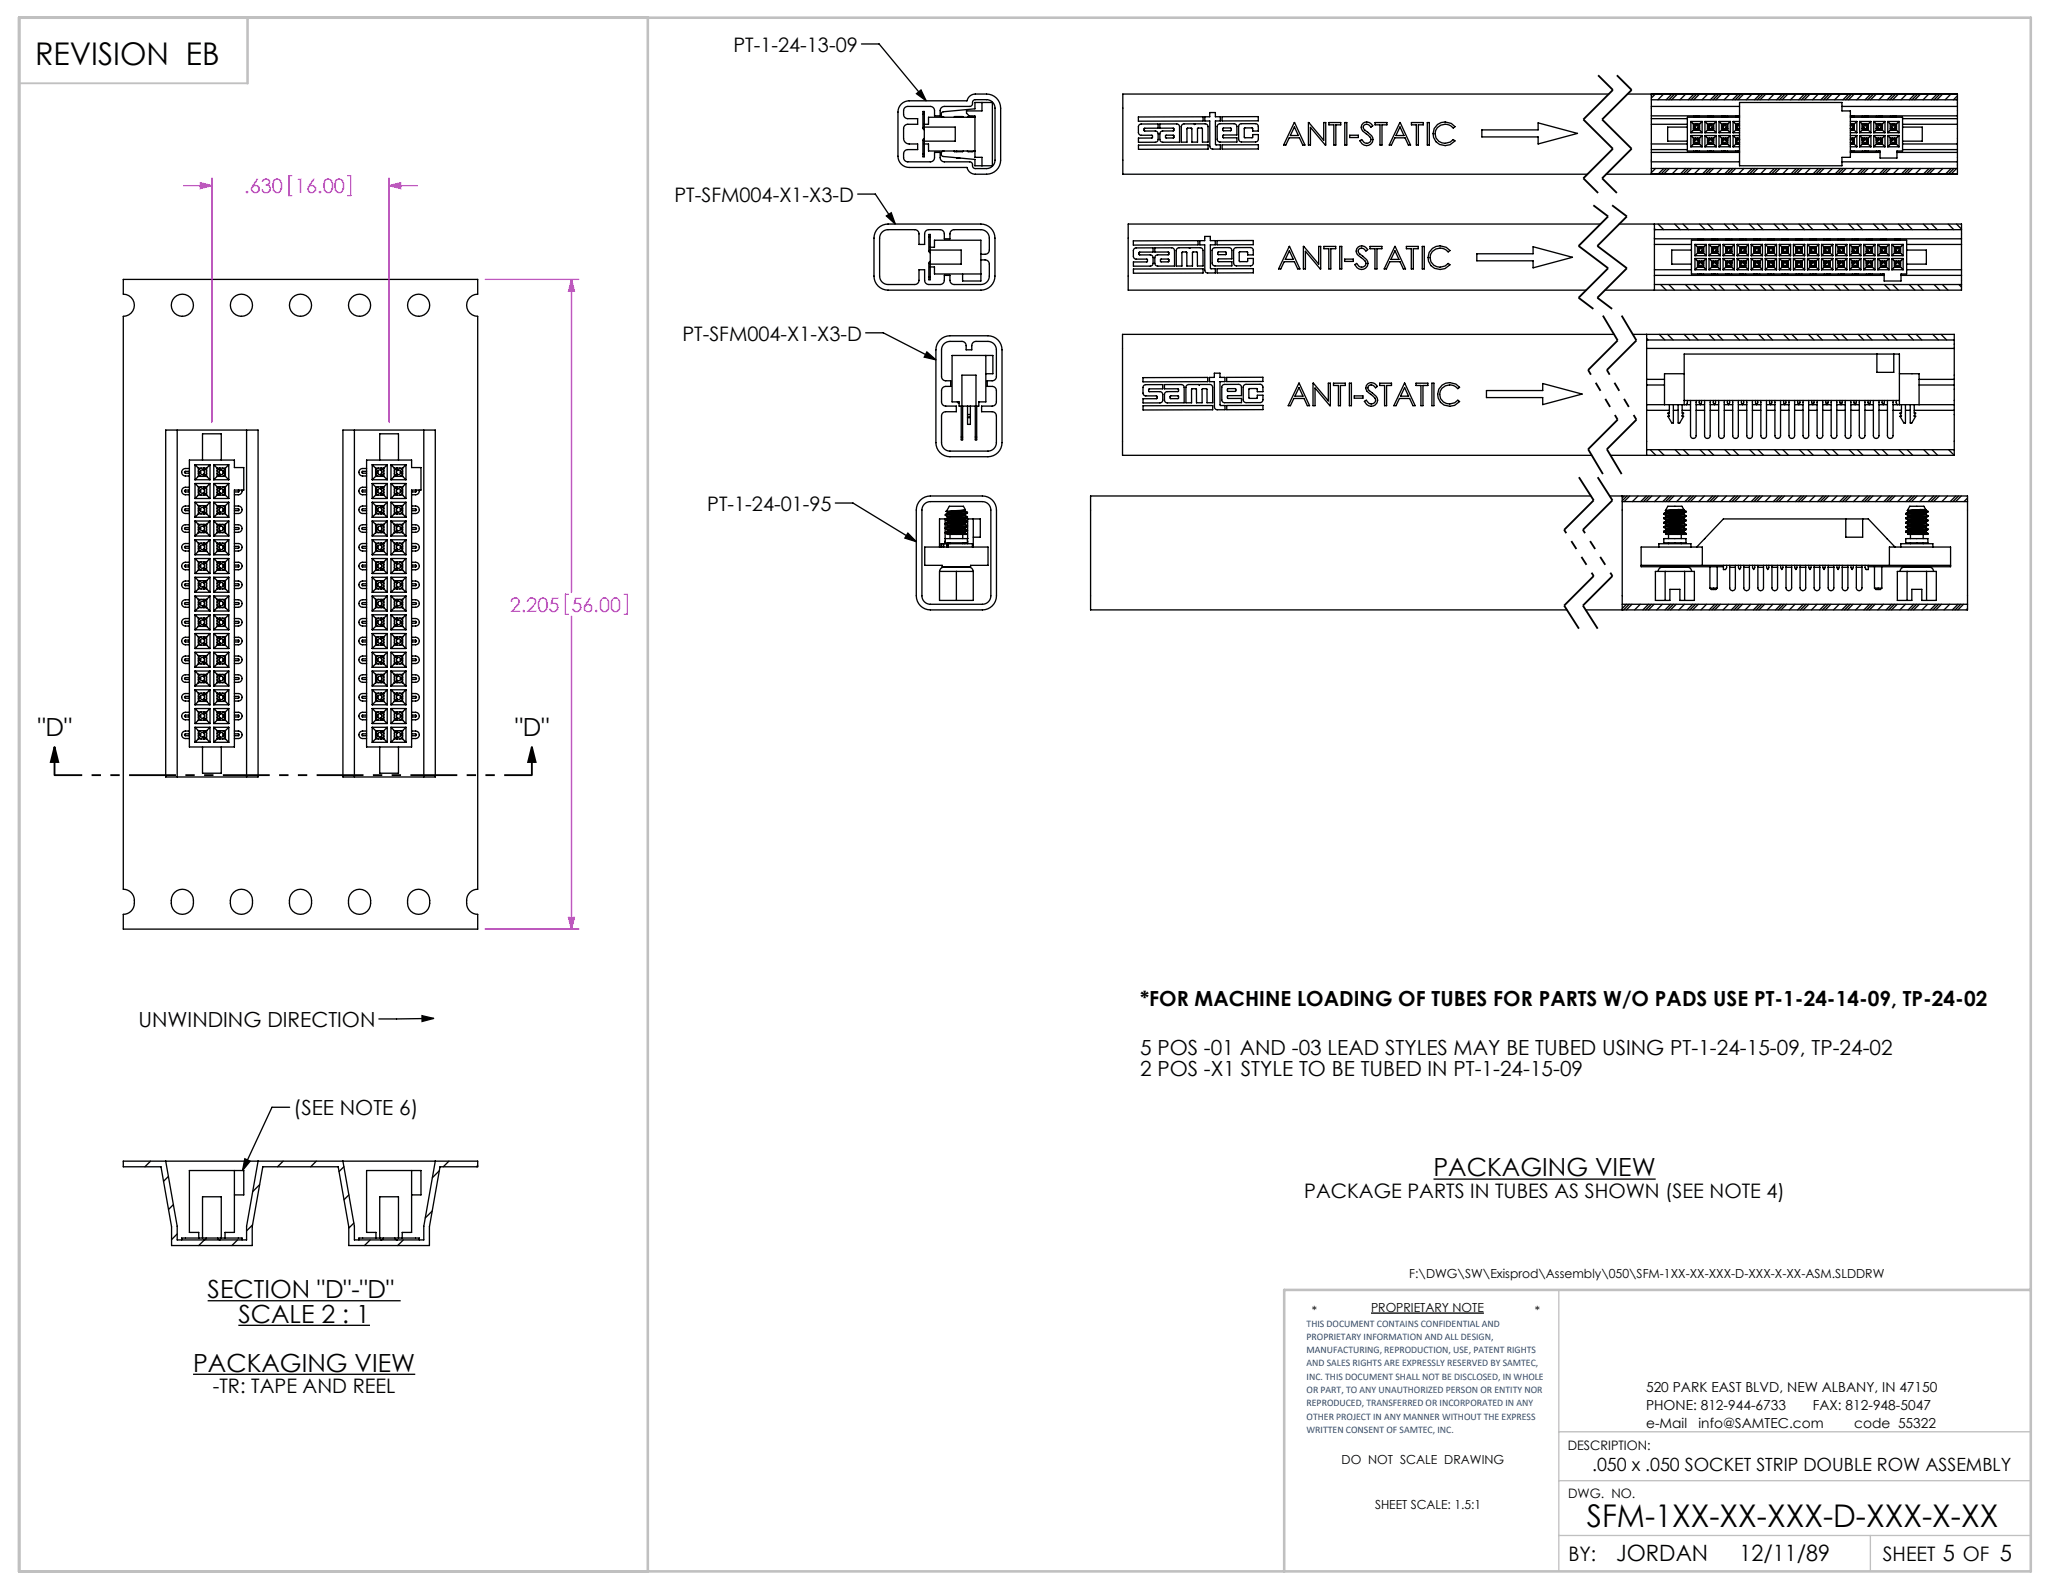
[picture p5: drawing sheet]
<svg xmlns="http://www.w3.org/2000/svg" width="279mm" height="216mm" viewBox="0 0 279 216" stroke-linecap="round" stroke-linejoin="round" font-family="sans-serif">
<defs><g id="words">
<g font-size="4.2">
<text x="4.8" y="8.9">REVISION EB</text>
<text x="214.9" y="206.9">SFM-1XX-XX-XXX-D-XXX-X-XX</text>
</g>
<g font-size="3.4">
<text x="5.1" y="99.7">&quot;D&quot;</text>
<text x="69.8" y="99.7">&quot;D&quot;</text>
<text x="194.1" y="159.3">PACKAGING VIEW</text>
<text x="28.1" y="175.8">SECTION &quot;D&quot;-&quot;D&quot;</text>
<text x="32.3" y="179.1">SCALE 2 : 1</text>
<text x="26.1" y="185.8">PACKAGING VIEW</text>
</g>
<g font-size="3">
<text x="218.9" y="211.4">JORDAN</text>
<text x="235.6" y="211.4">12/11/89</text>
</g>
<g font-size="2.8">
<text x="154.4" y="136.3">*FOR MACHINE LOADING OF TUBES FOR PARTS W/O PADS USE PT-1-24-14-09, TP-24-02</text>
<text x="18.8" y="139">UNWINDING DIRECTION</text>
<text x="154.4" y="142.9">5 POS -01 AND -03 LEAD STYLES MAY BE TUBED USING PT-1-24-15-09, TP-24-02</text>
<text x="154.4" y="145.7">2 POS -X1 STYLE TO BE TUBED IN PT-1-24-15-09</text>
<text x="39.8" y="151.1">(SEE NOTE 6)</text>
</g>
<g font-size="2.7">
<text x="99.3" y="7">PT-1-24-13-09</text>
<text x="91.3" y="27.4">PT-SFM004-X1-X3-D</text>
<text x="92.4" y="46.2">PT-SFM004-X1-X3-D</text>
<text x="95.8" y="69.2">PT-1-24-01-95</text>
<text x="176.6" y="162.3">PACKAGE PARTS IN TUBES AS SHOWN (SEE NOTE 4)</text>
<text x="28.8" y="188.7">-TR: TAPE AND REEL</text>
<text x="212.4" y="211.5">BY:</text>
<text x="255" y="211.4">SHEET 5 OF 5</text>
</g>
<g font-size="2.7" fill="#f0f">
<text x="33.1" y="26.1">.630</text>
<text x="40" y="26.1">16.00</text>
<text x="69" y="82.8">2.205</text>
<text x="77.4" y="82.8">56.00</text>
</g>
<text font-size="2.5" x="215.6" y="199.2">.050 x .050 SOCKET STRIP DOUBLE ROW ASSEMBLY</text>
<g font-size="1.9">
<text x="222.9" y="188.6">520 PARK EAST BLVD, NEW ALBANY, IN 47150</text>
<text x="222.9" y="191">PHONE: 812-944-6733</text>
<text x="245.5" y="191">FAX: 812-948-5047</text>
<text x="222.9" y="193.4">e-Mail</text>
<text x="230" y="193.4">info@SAMTEC.com</text>
<text x="251.1" y="193.4">code 55322</text>
</g>
<g font-size="1.8">
<text x="212.3" y="196.4">DESCRIPTION:</text>
<text x="212.4" y="202.9">DWG. NO.</text>
</g>
<g font-size="1.7">
<text x="190.9" y="173.1">F:\DWG\SW\Exisprod\Assembly\050\SFM-1XX-XX-XXX-D-XXX-X-XX-ASM.SLDDRW</text>
<text x="177.7" y="178.1">*</text>
<text x="185.7" y="177.7">PROPRIETARY NOTE</text>
<text x="207.9" y="178.1">*</text>
<text x="181.7" y="198.3">DO NOT SCALE DRAWING</text>
<text x="186.2" y="204.3">SHEET SCALE: 1.5:1</text>
</g>
<g font-size="1.4" fill="#1f497d">
<text x="177" y="179.7">THIS DOCUMENT CONTAINS CONFIDENTIAL AND</text>
<text x="177" y="181.5">PROPRIETARY INFORMATION AND ALL DESIGN,</text>
<text x="177" y="183.3">MANUFACTURING, REPRODUCTION, USE, PATENT RIGHTS</text>
<text x="177" y="185.1">AND SALES RIGHTS ARE EXPRESSLY RESERVED BY SAMTEC,</text>
<text x="177" y="186.9">INC. THIS DOCUMENT SHALL NOT BE DISCLOSED, IN WHOLE</text>
<text x="177" y="188.7">OR PART, TO ANY UNAUTHORIZED PERSON OR ENTITY NOR</text>
<text x="177" y="190.5">REPRODUCED, TRANSFERRED OR INCORPORATED IN ANY</text>
<text x="177" y="192.3">OTHER PROJECT IN ANY MANNER WITHOUT THE EXPRESS</text>
<text x="177" y="194.1">WRITTEN CONSENT OF SAMTEC, INC.</text>
</g>
</g></defs>
<path d="M0 0h279.4v215.9h-279.4z" fill="none" stroke="#fff" stroke-width=".18"/>
<g fill="none" stroke="#000" stroke-width=".18">
<path d="M116.7 6h2.4l6.3 7.7M122.1 14.1a1.53 1.53 0 0 1 1-.4l7.9-.1a1.15 1.15 0 0 1 1.1-.9 3.6 3.6 0 0 1 2.6 .4 1.9 1.9 0 0 1 .8 1.5v7.1a1.91 1.91 0 0 1-1.9 1.9h-1.5a1.33 1.33 0 0 1-1.2-.9h-7.8a1.52 1.52 0 0 1-1.5-1.5v-6a1.53 1.53 0 0 1 .5-1.1zM122.5 14.6l.4-.2h3.1a.57 .57 0 0 1 .6 .6v.7h.7v-.7a.57 .57 0 0 1 .6-.6h3.4a.51 .51 0 0 0 .4-.7l.3-.2h1.6a1.14 1.14 0 0 1 1.2 1.1v7.1a1.14 1.14 0 0 1-1.2 1.1h-1.5a.51 .51 0 0 1-.4-.6l-.4-.3h-3.4a.57 .57 0 0 1-.6-.6v-.7h-.7v.7a.57 .57 0 0 1-.6 .6h-3.1a.57 .57 0 0 1-.5-.6v-.5a.57 .57 0 0 1 .5-.5h1.4v-.8h-1.2a.76 .76 0 0 1-.7-.8v-1.3a.57 .57 0 0 1 .5-.6h1.4v-.7h-1.4a.57 .57 0 0 1-.5-.6v-.6zM124.1 12.7l.6-.5 .7 1.5zM125.2 17.6l-.2-.3v-2.2h.2v6.1h-.2v-2.2l.2-.3M125.2 19.5h.6v1h6.2M125.2 17.2h4.2v1.9h-4.2M127.8 15.9a.38 .38 0 0 1-.3-.4 .38 .38 0 0 1 .3-.4l4.2-.4v-.8h2.4v8.6h-2.4v-.9l-4.2-.4a.38 .38 0 0 1-.3-.4 .38 .38 0 0 1 .3-.3M129.2 15.9l.1-.1h1.1l.1 .1M131 15.9l.1-.1 .8 .1M132 15.9h-6.2v.9h-.6M133 13.9v1.1h-2.1v.3l.4 .4h.7v5.6h1v1.2"/>
<path d="M154.2 15.8h8.7v.6h-8.7zM154.2 19.7l9.4-.1v.6h-9.4zM154.3 16.9l.3-.1h2.2v.6h-1.8h-.1l.1 .3h1.5a.38 .38 0 0 1 .3 .4v.8a.38 .38 0 0 1-.3 .4h-2.3v-.6h1.8l.1-.1-.1-.3h-1.4a.38 .38 0 0 1-.4-.4v-.8zM157.1 16.8h2.3a.38 .38 0 0 1 .3 .4l.1 2.1h-2.3a.38 .38 0 0 1-.4-.4v-.8a.38 .38 0 0 1 .4-.4h1.4l.1-.3h-.1h-1.8zM157.9 18.3h1l.1 .3-.1 .1h-1zM160.1 16.9l.3-.1h1.3l.1 .1 .1-.1h1.3a.38 .38 0 0 1 .4 .4v2h-.7l-.1-1.8v-.1l-.6 .1v1.9h-.8v-1.9l-.6-.1v.1v1.9h-.8v-2.1zM163.2 15.8h.6v-.6h.8v.6h.7v.6h-.7v3.1l.1 .1h.6v.6h-1.1a.38 .38 0 0 1-.3-.4l-.1-3.4h-.6zM165 16.9l.2-.1h1.9a.38 .38 0 0 1 .4 .3v1.2h-1.8l-.1 .1 .1 .3h1.8v.5h-2.3a.38 .38 0 0 1-.3-.3l-.1-1.8zM165.5 15.8h4.9v.6h-4.9zM165.5 19.6h4.9v.6h-4.9zM165.6 17.4l1.1-.1 .1 .3-.1 .1h-1zM167.9 16.9l.2-.1 1.9-.1a.38 .38 0 0 1 .4 .4v.6l-.7 .1-.1-.5h-1l-.1 1.3 .1 .1h1l.1-.5h.7v.6a.38 .38 0 0 1-.4 .4h-1.9a.38 .38 0 0 1-.3-.3v-1.8z"/>
<path d="M175.3 16.6l1.4 3h-.3l-.4-.9h-1.4l-.5 .9h-.3zM175.3 17.2l.5 1.2h-1zM177.2 16.6l2.1 2.4v-2.4h.2v3l-2-2.3v2.3h-.3zM180 16.6h1.6v.3h-.7v2.7h-.3v-2.7h-.6zM182.1 16.6h.3v3h-.3zM182.8 18.3h1.2v.3h-1.2zM184.6 16.7a.89 .89 0 0 1 1.3 .3l-.2 .2a.52 .52 0 0 0-.6-.4 .52 .52 0 0 0-.5 .5l.5 .5a1.24 1.24 0 0 1 .8 1.5 .94 .94 0 0 1-.9 .4 .94 .94 0 0 1-.8-.6l.2-.2 .3 .4a.55 .55 0 0 0 .8 0 .55 .55 0 0 0 .1-.7l-.6-.5a.98 .98 0 0 1-.6-1.2zM186.2 16.6h1.6v.3h-.6v2.7h-.3v-2.7h-.7zM189.6 16.6l1.4 3h-.3l-.4-.9h-1.4l-.5 .9h-.3zM189.6 17.2l.5 1.2h-1zM191.2 16.6h1.6v.3h-.7v2.7h-.3v-2.7h-.6zM193.3 16.6h.3v3h-.3z"/>
<path d="M194.7 16.9a1.73 1.73 0 0 1 2.4 .3l-.3 .1a1.34 1.34 0 0 0-2-.1 1.34 1.34 0 0 0 .1 1.9 1.46 1.46 0 0 0 1.9-.2l.3 .2a1.64 1.64 0 0 1-2.5 .2 1.64 1.64 0 0 1 .1-2.4zM200.7 17.6h7.6v-1l5.3 1.5-5.3 1.4v-1h-7.6zM217.9 12.7h-65.8v10.9h62.9M220.4 12.7h44.7M223.6 12.7v10.9M223.6 13.5h41.5M223.6 14.4h12M223.6 15.7h12M223.6 19.5h4.9M223.6 16.1h4.9M223.6 16.8h4.9M223.8 12.7l-.2 .2"/>
<path d="M224.2 12.7l-.6 .6M225.3 12.7l-.8 .8M226.4 12.7l-.7 .8M226.8 12.7l-.8 .8M227.2 12.7l-.8 .8M228.3 12.7l-.8 .8M228.5 17.2h-2.6v1.9h2.6M229 18.4h1.5M229 19.9h1.5M229 16.5v1.5M229 18.4v1.5M229 18h1.5"/>
<path d="M229 16.5h1.5M229 18.4l.3 .3M229 16.5l.3 .3M229.3 17.3l.3 .3M229.3 19.2l.3 .3M229.3 16.8v.8M229.3 18.7v.8M229.3 19.5l-.3 .4M229.3 17.6h.9M229.3 19.5h.9M229.3 18.7h.9M229.3 16.8h.9"/>
<path d="M229.3 17.6l-.3 .4M229.4 19h.1M229.4 17.4h.1M229.4 18.9h.1M229.4 18.9v.1M229.4 15.7v.2M229.4 12.7l-.8 .8M229.4 17.5l.2-.1h.1h.2l.2 .1M229.4 18.8l.2 .2 .2-.1 .1 .1 .2-.2M229.5 17.2v.1M229.5 19h.1M229.5 17.3h.1"/>
<path d="M229.5 17.3l-.1 .1M229.5 19l.1 .2 .1 .2M229.6 16.8l-.3 .3M229.6 18.7l-.3 .3M229.6 18.9h.3M229.6 17.4h.3M229.7 17h.2M229.7 19.3h.2M229.7 15.7v.2M229.7 17h.1M229.7 19.3h.1M229.7 16.8v.2l-.1 .1-.1 .2"/>
<path d="M229.7 19.5h.1M229.7 16.8h.1M229.7 19.4v.1M229.7 19.4h.1M229.8 12.7l-.8 .8M229.8 17l.2 .1v.2M229.8 17h.1M229.8 16.8v.2M229.9 15.7v.2M229.9 17h.1M229.9 19.3h.1M229.9 16.8l.3 .3"/>
<path d="M229.9 18.7l.3 .3M230 19v.1M230 19h.1M230 17.3h.1M230 19v.2l-.2 .2v.1M230 17.3l.2 .1M230 18.9h.1M230 17.4h.1M230.1 17.4h.1M230.1 18.9h.1M230.1 18.9v.1M230.1 15.7v.2"/>
<path d="M230.2 12.7l-.8 .8M230.2 19h-.2M230.2 17.3l-.3 .3M230.2 19.2l-.3 .3M230.2 19.5l.3 .4M230.2 16.8v.8M230.2 18.7v.8M230.2 17.6l.3 .4M230.5 16.5v1.5M230.5 18.4v1.5M230.5 18.4l-.3 .3M230.5 16.5l-.3 .3"/>
<path d="M230.9 18.4h1.5M230.9 19.9h1.5M230.9 16.5v1.5M230.9 18.4v1.5M230.9 18h1.5M230.9 16.5h1.5M230.9 16.5l.3 .3M230.9 18.4l.3 .3M231.2 17.3l.3 .3M231.2 19.2l.3 .3M231.2 17.6l-.3 .4M231.2 17.6h.9"/>
<path d="M231.2 19.5h.9M231.2 18.7h.9M231.2 19.5l-.3 .4M231.2 16.8h.9M231.2 16.8v.8M231.2 18.7v.8M231.3 19h.1M231.3 12.7l-.8 .8M231.3 17.4h.1M231.3 18.9h.1M231.3 18.9v.1M231.3 15.7v.2"/>
<path d="M231.3 17.5l.2-.1h.1h.2l.2 .1M231.3 18.8l.2 .2 .2-.1 .1 .1 .2-.2M231.4 17.2v.1M231.4 19h.1M231.4 17.3l-.1 .1M231.4 17.3h.1M231.4 19l.1 .2 .1 .2M231.5 16.8l-.3 .3M231.5 18.7l-.3 .3M231.5 18.9h.3M231.5 17.4h.3M231.6 17h.2"/>
<path d="M231.6 19.3h.2M231.6 15.7v.2M231.6 17h.1M231.6 19.3h.1M231.6 16.8v.2l-.1 .1-.1 .2M231.6 19.5h.1M231.6 16.8h.1M231.6 19.4v.1M231.6 19.4h.1M231.7 17l.2 .1v.2M231.7 17h.1M231.7 16.8v.2"/>
<path d="M231.8 15.7v.2M231.8 17h.1M231.8 19.3h.1M231.8 16.8l.3 .3M231.8 18.7l.3 .3M231.9 19v.1M231.9 19h.1M231.9 17.3h.1M231.9 17.3l.1 .1M231.9 19v.2l-.2 .2v.1M231.9 18.9h.1M231.9 17.4h.1"/>
<path d="M232 17.4h.1M232 18.9h.1M232 18.9v.1M232 15.7v.2M232.1 19h-.2M232.1 17.3l-.3 .3M232.1 19.2l-.3 .3M232.1 17.6l.3 .4M232.1 16.8v.8M232.1 18.7v.8M232.1 19.5l.3 .4M232.4 12.7l-.8 .8"/>
<path d="M232.4 16.5v1.5M232.4 18.4v1.5M232.4 16.5l-.3 .3M232.4 18.4l-.3 .3M232.8 12.7l-.8 .8M232.8 18.4h1.5M232.8 19.9h1.5M232.8 16.5v1.5M232.8 18.4v1.5M232.8 18h1.5M232.8 16.5h1.5M232.8 16.5l.4 .3"/>
<path d="M232.8 18.4l.4 .3M233.2 19.2l.2 .3M233.2 17.3l.2 .3M233.2 17.6h.8M233.2 19.5h.8M233.2 19.5l-.4 .4M233.2 18.7h.8M233.2 17.6l-.4 .4M233.2 16.8h.8M233.2 16.8v.8M233.2 18.7v.8M233.2 12.7l-.8 .8"/>
<path d="M233.2 19h.1M233.2 18.9h.1M233.2 18.9v.1M233.2 17.4h.1M233.2 15.7v.2M233.2 18.8l.2 .2 .2-.1 .2 .1 .1-.2M233.2 17.5l.2-.1h.1h.3l.1 .1M233.3 17.2v.1M233.3 19h.1M233.3 17.3h.1M233.3 17.3l-.1 .1M233.3 19l.1 .2 .1 .2"/>
<path d="M233.4 18.7l-.2 .3M233.4 16.8l-.2 .3M233.4 18.9h.3M233.4 17.4h.3M233.5 19.3h.2M233.5 17h.2M233.5 15.7v.2M233.5 17h.1M233.5 19.3h.1M233.5 16.8v.2l-.1 .1-.1 .2M233.5 19.5h.1M233.5 16.8h.1"/>
<path d="M233.5 19.4v.1M233.5 19.4h.1M233.6 17l.2 .1v.2M233.6 17h.1M233.6 16.8v.2M233.7 15.7v.2M233.7 17h.1M233.7 19.3h.1M233.7 18.7l.3 .3M233.7 16.8l.3 .3M233.8 19v.1M233.8 19h.1"/>
<path d="M233.8 17.3h.1M233.8 19v.2l-.2 .2v.1M233.8 17.3l.2 .1M233.8 18.9h.2M233.8 17.4h.2M234 18.9h.1M234 18.9v.1M234 17.4h.1M234 15.7v.2M234 19h-.2M234 19.2l-.3 .3M234 17.3l-.3 .3"/>
<path d="M234 17.6l.3 .4M234 16.8v.8M234 18.7v.8M234 19.5l.3 .4M234.3 12.7l-.8 .8M234.3 16.5v1.5M234.3 18.4v1.5M234.3 18.4l-.3 .3M234.3 16.5l-.3 .3M234.7 18.4h.9M234.7 19.9h.9M234.7 16.5v1.5"/>
<path d="M234.7 18.4v1.5M234.7 18h.9M234.7 16.5h.9M234.7 18.4l.4 .3M234.7 16.5l.4 .3M235.1 19.2l.3 .3M235.1 17.3l.3 .3M235.1 17.6h.5M235.1 19.5h.5M235.1 16.8v.8M235.1 18.7v.8M235.1 19.5l-.4 .4"/>
<path d="M235.1 17.6l-.4 .4M235.1 18.7h.5M235.1 16.8h.5M235.1 19h.2M235.1 18.9h.1M235.1 18.9v.1M235.1 17.4h.1M235.1 18.9h.2M235.1 15.7v.2M235.1 17.4h.2M235.1 18.8l.2 .2 .3-.1h-.2M235.2 17.2l.1 .1"/>
<path d="M235.3 19h.1M235.3 17.3h.1M235.3 17.3l-.2 .1M235.3 19v.2l.1 .2M235.4 18.7l-.3 .3M235.4 16.8l-.3 .3M235.4 17.4h.2h-.3l-.2 .1M235.4 19.3h.2v.2M235.4 15.7v.2M235.4 17h.1M235.4 19.3h.1M235.4 12.7l-.8 .8"/>
<path d="M235.4 16.8v.2l-.1 .1v.2M235.4 19.5h.1M235.4 16.8h.1M235.4 19.4v.1M235.4 19.4h.1M235.5 17h.1h-.2M235.5 17h.1M235.6 16.8l-.1 .2M235.6 13.9h13.9v1.1h1.1v6.3h-1.1v1.2h-13.9zM235.6 15.9h-7.1v4.6h7.1M235.8 12.7l-.8 .8M236.2 12.7l-.8 .8"/>
<path d="M237.3 12.7l-.8 .8M238.4 12.7l-.8 .8M238.8 12.7l-.8 .8M239.1 12.7l-.7 .8M240.3 12.7l-.8 .8M241.4 12.7l-.8 .8M241.8 12.7l-.8 .8M242.1 12.7l-.7 .8M243.3 12.7l-.8 .8M244.4 12.7l-.8 .8M244.8 12.7l-.8 .8M245.1 12.7l-.7 .8"/>
<path d="M246.3 12.7l-.8 .8M247.4 12.7l-.8 .8M247.8 12.7l-.8 .8M248.1 12.7l-.7 .8M249.2 12.7l-.7 .8M249.5 14.4h15.6M250.4 12.7l-.8 .8M250.6 17.4h.3l.2 .1M250.6 15.7h14.5M250.6 17.4h.2M250.6 15.9h7.1v4.6h-.8v.9h-2.3v-.9h-4M250.6 18.4h.9"/>
<path d="M250.6 19.9h.9M250.6 18h.9M250.6 16.5h.9M250.6 17.6h.5M250.6 19.5h.5M250.6 18.7h.5M250.6 16.8h.5M250.6 16.8v.2h.2M250.7 19.5h.1M250.7 16.8h.1M250.7 19.4l-.1 .1M250.7 19.4h.1"/>
<path d="M250.7 12.7l-.7 .8M250.8 17l.1 .1v.2M250.8 17h.1M250.8 16.8v.2M250.8 19.3h-.2l.1 .1M250.8 15.7v.2M250.8 19.3h.1M250.8 16.8l.3 .3M250.8 18.7l.3 .3M250.9 19l.1 .1M250.9 19h.1M250.9 17.3h.1"/>
<path d="M250.9 19v.2l-.1 .2v.1M250.9 17.3l.2 .1M250.9 18.9h.2M250.9 17.4h.2M251.1 18.8l-.2 .2-.3-.1h.2M251.1 17.4h.1M251.1 18.9h.1M251.1 18.9v.1M251.1 15.7v.2M251.1 12.7l-.8 .8M251.1 19h-.2M251.1 17.3l-.3 .3"/>
<path d="M251.1 19.2l-.3 .3M251.1 16.8v.8M251.1 18.7v.8M251.1 19.5l.4 .4M251.1 17.6l.4 .4M251.5 16.5v1.5M251.5 18.4v1.5M251.5 18.4l-.4 .3M251.5 16.5l-.4 .3M251.9 18.4h1.5M251.9 19.9h1.5M251.9 16.5v1.5"/>
<path d="M251.9 18.4v1.5M251.9 18h1.5M251.9 16.5h1.5M251.9 16.5l.3 .3M251.9 18.4l.3 .3M252.2 19.2l.3 .3M252.2 17.3l.3 .3M252.2 17.6h.8M252.2 19.5l-.3 .4M252.2 19.5h.8M252.2 17.6l-.3 .4M252.2 18.7h.8"/>
<path d="M252.2 16.8h.8M252.2 16.8v.8M252.2 18.7v.8M252.2 19h.2v.2l.2 .2M252.2 12.7l-.7 .8M252.2 18.9h.1M252.2 18.9v.1M252.2 17.4h.1M252.2 18.9h.2M252.2 17.4h.2M252.2 15.7v.2M252.3 18.8l.1 .2 .3-.1 .1 .1 .2-.2"/>
<path d="M252.3 17.5l.1-.1h.2h.2l.2 .1M252.4 17.2v.1M252.4 17.3l-.2 .1M252.5 18.7l-.3 .3M252.5 16.8l-.3 .3M252.5 18.9h.2M252.5 17.4h.3M252.5 19.3h.2M252.5 17h.2M252.5 15.7v.2M252.5 17h.1M252.5 19.3h.1"/>
<path d="M252.5 16.8l.1 .2-.2 .1v.2M252.6 19.5h.1M252.6 16.8h.1M252.6 19.4l-.1 .1M252.6 19.4h.1M252.7 17l.1 .1v.2M252.7 17h.1M252.7 16.8v.2M252.7 15.7v.2M252.7 19.3h.1M252.8 18.7l.2 .3M252.8 16.8l.2 .3"/>
<path d="M252.8 19l.1 .1M252.8 19h.1M252.8 17.3h.1M252.8 19v.2l-.1 .2v.1M252.8 17.3l.2 .1M252.9 18.9h.1M252.9 17.4h.1M253 18.9h.1M253 18.9v.1M253 17.4h.1M253 15.7v.2M253 19h-.2"/>
<path d="M253 19.2l-.2 .3M253 17.3l-.2 .3M253 17.6l.4 .4M253 19.5l.4 .4M253 16.8v.8M253 18.7v.8M253.4 12.7l-.8 .8M253.4 16.5v1.5M253.4 18.4v1.5M253.4 18.4l-.4 .3M253.4 16.5l-.4 .3M253.7 12.7l-.7 .8"/>
<path d="M253.8 18.4h1.5M253.8 19.9h1.5M253.8 16.5v1.5M253.8 18.4v1.5M253.8 18h1.5M253.8 16.5h1.5M253.8 16.5l.3 .3M253.8 18.4l.3 .3M254.1 19.2l.3 .3M254.1 17.3l.3 .3M254.1 17.6h.8M254.1 17.6l-.3 .4"/>
<path d="M254.1 19.5h.8M254.1 18.7h.8M254.1 16.8h.8M254.1 19.5l-.3 .4M254.1 16.8v.8M254.1 18.7v.8M254.1 12.7l-.8 .8M254.1 19h.2M254.1 18.9h.1M254.1 18.9v.1M254.1 17.4h.1M254.1 18.9h.2"/>
<path d="M254.1 17.4h.2M254.1 15.7v.2M254.2 18.8l.2 .2 .2-.1 .1 .1 .2-.2M254.2 17.5l.2-.1h.1h.2l.2 .1M254.3 17.2v.1M254.3 19h.1M254.3 17.3h.1M254.3 17.3l-.2 .1M254.3 19v.2l.2 .2M254.4 18.7l-.3 .3M254.4 16.8l-.3 .3M254.4 18.9h.3"/>
<path d="M254.4 17.4h.3M254.4 19.3h.2M254.4 17h.2M254.4 15.7v.2M254.4 17h.1M254.4 19.3h.1M254.5 16.8v.2l-.2 .1v.2M254.5 19.5h.1M254.5 16.8h.1M254.5 19.4v.1M254.5 19.4h.1M254.6 17l.1 .1 .1 .2"/>
<path d="M254.6 17h.1M254.6 16.8v.2M254.6 15.7v.2M254.6 19.3h.1M254.7 18.7l.2 .3M254.7 16.8l.2 .3M254.8 19v.1M254.8 19h.1M254.8 17.3h.1M254.8 19l-.1 .2-.1 .2v.1M254.8 17.3l.1 .1M254.8 18.9h.1"/>
<path d="M254.8 17.4h.1M254.9 18.9h.1M254.9 18.9v.1M254.9 17.4h.1M254.9 15.7v.2M254.9 19h-.1M254.9 19.2l-.2 .3M254.9 17.3l-.2 .3M254.9 17.6l.4 .4M254.9 19.5l.4 .4M254.9 16.8v.8M254.9 18.7v.8"/>
<path d="M255.2 12.7l-.7 .8M255.3 16.5v1.5M255.3 18.4v1.5M255.3 16.5l-.4 .3M255.3 18.4l-.4 .3M255.7 18.4h1.5M255.7 16.5v1.5M255.7 18.4v1.5M255.7 19.9h1.5M255.7 18h1.5M255.7 16.5h1.5M255.7 18.4l.3 .3"/>
<path d="M255.7 16.5l.3 .3M256 19.2l.3 .3M256 17.3l.3 .3M256 17.6h.9M256 19.5h.9M256 18.7h.9M256 19.5l-.3 .4M256 16.8h.9M256 16.8v.8M256 18.7v.8M256 17.6l-.3 .4M256 19h.2"/>
<path d="M256.1 18.9h.1M256.1 18.9v.1M256.1 17.4h.1M256.1 15.7v.2M256.1 18.8l.2 .2 .2-.1 .1 .1 .2-.2M256.1 17.5l.2-.1h.1h.2l.2 .1M256.2 17.2v.1M256.2 17.3l-.1 .1M256.2 19h.1M256.2 17.3h.1M256.2 19v.2l.2 .2M256.3 18.7l-.3 .3"/>
<path d="M256.3 16.8l-.3 .3M256.3 18.9h.3M256.3 17.4h.3M256.3 19.3h.2M256.3 17h.2M256.3 15.7v.2M256.3 17h.1M256.3 19.3h.1M256.4 12.7l-.8 .8M256.4 16.8v.2l-.2 .1v.2M256.4 19.5h.1M256.4 16.8h.1"/>
<path d="M256.4 19.4v.1M256.4 19.4h.1M256.5 17l.1 .1 .1 .2M256.5 17h.1M256.5 16.8v.2M256.5 15.7v.2M256.5 19.3h.1M256.6 18.7l.3 .3M256.6 16.8l.3 .3M256.7 19v.1M256.7 19h.1M256.7 17.3h.1"/>
<path d="M256.7 19l-.1 .2-.1 .2v.1M256.7 17.3l.1 .1M256.7 18.9h.1M256.7 17.4h.1M256.7 12.7l-.7 .8M256.8 18.9h.1M256.8 18.9v.1M256.8 17.4h.1M256.8 15.7v.2M256.8 19h-.1M256.9 19.2l-.3 .3M256.9 17.3l-.3 .3"/>
<path d="M256.9 19.5l.3 .4M256.9 16.8v.8M256.9 18.7v.8M256.9 17.6l.3 .4M257.1 12.7l-.8 .8M257.2 16.5v1.5M257.2 18.4v1.5M257.2 18.4l-.3 .3M257.2 16.5l-.3 .3M257.7 19.5h7.4M257.7 16.1h7.4M257.7 16.8h7.4"/>
<path d="M257.7 17.2h2.6v1.9h-2.6M258.2 12.7l-.7 .8M259.3 12.7l-.7 .8M259.7 12.7l-.7 .8M260.1 12.7l-.8 .8M261.2 12.7l-.7 .8M262.3 12.7l-.7 .8M262.7 12.7l-.8 .8M263.1 12.7l-.8 .8M264.2 12.7l-.8 .8M265.1 13.4l-.2 .1M265.1 13l-.5 .5"/>
<path d="M265.1 12.7h.1M265.1 13.5v.9M265.1 14.4v1.3M265.1 16.8v2.7M265.1 15.7v.4M265.1 12.7v.8M265.1 16.1v.7M265.1 19.5v.8M16.7 37.8h48v2a1.5 1.5 0 0 0-1.5 1.5 1.5 1.5 0 0 0 1.5 1.5v77.6a1.74 1.74 0 0 0-1.5 1.5 1.74 1.74 0 0 0 .9 1.8l.6 .1v2h-48v-2a1.74 1.74 0 0 0 1.5-1.4 1.74 1.74 0 0 0-.9-1.8l-.6-.2v-77.6a1.5 1.5 0 0 0 1.5-1.5 1.5 1.5 0 0 0-1.5-1.5zM116.2 26.3h2.3l2.7 4M118.9 30.9a1.9 1.9 0 0 1 1.4-.6h12.5a1.91 1.91 0 0 1 2 2v5.1a1.91 1.91 0 0 1-2 1.9h-12.5a1.91 1.91 0 0 1-1.9-1.9v-5.1a1.9 1.9 0 0 1 .5-1.4zM120 29.3l.7-.5 .5 1.5z"/>
<path d="M126 34.2l-.2-.2v-2.2h.2v6.1h-.2v-2.2l.2-.3M126 33.5h.6v-1h6.2v5.6h-2.4v-1M126 36.2h.6v.9h6.2M126 33.9h4.2v1.9h-4.2M129.2 20.5h.1h1.1h.1M129.6 21.4h.4M129.6 20.5h.1M131 20.5h.1h.8M132.8 34.4h.6a.57 .57 0 0 0 .6-.5v-1.6a1.14 1.14 0 0 0-1.2-1.2h-3.6a.57 .57 0 0 0-.5 .6v.6h-.8v-.6a.57 .57 0 0 0-.6-.6h-1.5a.57 .57 0 0 0-.6 .6v1.4h-.7v-1.4a.57 .57 0 0 0-.6-.6h-3.6a1.14 1.14 0 0 0-1.2 1.2v5.1a1.14 1.14 0 0 0 1.2 1.1h3.6a.57 .57 0 0 0 .6-.5v-1.5h.7v1.5a.57 .57 0 0 0 .6 .5h1.5a.57 .57 0 0 0 .6-.5v-.7h.8v.7a.57 .57 0 0 0 .5 .5h3.6a1.14 1.14 0 0 0 1.2-1.1v-1.6a.57 .57 0 0 0-.6-.6h-.6M153.5 32.6h8.8v.6h-8.8zM153.5 36.4h9.4v.6h-9.4zM153.6 33.7l.3-.1h2.3v.5h-1.8l-.1 .1v.3h1.5a.38 .38 0 0 1 .4 .4v.8a.38 .38 0 0 1-.4 .3l-2.3 .1v-.6h1.8l.1-.1-.1-.3h-1.4a.38 .38 0 0 1-.4-.4v-.8z"/>
<path d="M156.4 33.6h2.3a.38 .38 0 0 1 .4 .3v2.1h-2.3a.38 .38 0 0 1-.4-.3v-.8a.38 .38 0 0 1 .4-.4h1.4l.1-.3-.1-.1h-1.8zM157.2 35.1h1l.1 .3-.1 .1h-1zM159.4 33.7l.3-.1h1.3h.1h.1l1.3-.1a.38 .38 0 0 1 .4 .4v2.1h-.7v-1.8l-.6-.1-.1 .1v1.8h-.8v-1.8l-.1-.1-.5 .1v1.8h-.8v-2.1zM162.5 32.6h.7v-.6h.7v.6h.7v.6h-.7v3.1l.1 .1h.6v.6h-1a.38 .38 0 0 1-.4-.4v-3.4h-.7zM164.3 33.7l.2-.2h1.9a.38 .38 0 0 1 .4 .4v1.2h-1.8l-.1 .1 .1 .2h1.8v.6h-2.2a.38 .38 0 0 1-.4-.4v-1.7zM164.8 32.6h4.9v.5l-4.9 .1zM164.8 36.4h4.9v.6h-4.9zM165 34.1h1l.1 .3-.1 .1h-1zM167.2 33.6l.2-.1h2a.38 .38 0 0 1 .3 .4v.6h-.7l-.1-.4h-1l-.1 1.2 .1 .1h1l.1-.4h.7v.6a.38 .38 0 0 1-.3 .4h-1.9a.38 .38 0 0 1-.4-.4v-1.7zM174.6 33.4l1.5 3h-.3l-.5-1h-1.4l-.4 1h-.3zM174.6 34l.6 1.1h-1.1zM176.5 33.4l2.1 2.4v-2.4h.3v3l-2.1-2.4v2.4h-.3z"/>
<path d="M179.3 33.4h1.6v.3h-.7v2.7h-.2v-2.7h-.7zM181.4 33.4h.3v3h-.3zM182.1 35.1h1.2v.3h-1.2zM183.9 33.5a.89 .89 0 0 1 1.3 .3l-.2 .2a.52 .52 0 0 0-.6-.4 .52 .52 0 0 0-.4 .5l.4 .5a1.24 1.24 0 0 1 .8 1.4 .94 .94 0 0 1-.9 .5 .94 .94 0 0 1-.8-.7l.2-.1 .3 .4a.55 .55 0 0 0 .8 0 .55 .55 0 0 0 .1-.7l-.6-.5a.98 .98 0 0 1-.6-1.2zM185.5 33.4h1.7v.3h-.7v2.7h-.3v-2.7h-.7zM188.9 33.4l1.5 3h-.3l-.5-1h-1.4l-.4 1h-.3zM188.9 34l.6 1.1h-1.1zM190.5 33.4h1.6v.3h-.7v2.7h-.3v-2.7h-.6zM192.6 33.4h.3v3h-.3zM194 33.6a1.73 1.73 0 0 1 2.4 .3l-.3 .2a1.34 1.34 0 0 0-1.9-.2 1.34 1.34 0 0 0 0 2 1.46 1.46 0 0 0 1.9-.2l.3 .2a1.64 1.64 0 0 1-2.5 .2 1.64 1.64 0 0 1 .1-2.5zM200 34.4h7.6v-1l5.4 1.4-5.4 1.5v-1h-7.6zM216.8 30.3h-64v9h62"/>
<path d="M217.5 23.6h47.6M219.3 30.3h46.4v.8M223.6 22.8h41.5M223.6 21.9h12M223.6 20.6h12M223.6 20.3h4.9M224.1 31l.1 .1M224.1 30.3v9M224.1 38.5h41.6M224.1 31.1h41.6M224.1 32.3h41.6M224.1 37.3h31.1"/>
<path d="M224.1 33.1h5M224.1 36.5h5M224.2 22.8l-.6 .6M224.6 30.3l.7 .8M224.9 38.5l.8 .8M225.3 22.8l-.7 .8M225.7 22.8l-.8 .8M226 38.5l.8 .8M226.1 22.8l-.8 .8M226.8 30.3l.8 .8M227.2 22.8l-.8 .8M227.9 30.3l.8 .8"/>
<path d="M228.3 38.5l.7 .8M228.3 22.8l-.7 .8M228.7 22.8l-.8 .8M229.1 22.8l-.8 .8M229.1 32.5h29.1v4.6h-.7v1h-2.3v-1h-26.1zM229.1 33.9h-2.7v1.9h2.7M229.4 20.5v.1M229.4 38.5l.7 .8M229.6 33.1h1.5M229.6 36.5h1.5M229.6 35h1.5M229.6 33.1v1.5"/>
<path d="M229.6 35v1.5M229.6 34.6h1.5M229.6 33.1l.3 .4M229.6 35l.3 .4M229.7 20.5v.1M229.9 20.5v.1M229.9 35.9l.3 .3M229.9 34l.3 .3M229.9 36.2l-.3 .3M229.9 33.5h.8M229.9 34.3h.8M229.9 36.2h.8"/>
<path d="M229.9 35.4h.8M229.9 33.5v.8M229.9 35.4v.8M229.9 34.3l-.3 .3M229.9 35.6l.2 .1M229.9 35.6h.1M229.9 34.1h.1M229.9 34v.1M229.9 34.1h.2M229.9 35.6h.2M229.9 32.3v.2M229.9 37.1v.2"/>
<path d="M230 35.5l.1 .1 .2-.1 .2 .1 .2-.1M230 34.2l.1-.2 .2 .1 .2-.1 .2 .2M230.1 33.9v.1M230.1 34h.1M230.1 35.7h.1M230.1 34h-.2M230.1 35.7v.2l.2 .1M230.1 20.5v.1M230.2 30.3l.7 .8M230.2 35.4l-.3 .2M230.2 33.5l-.3 .2M230.2 35.6h.2"/>
<path d="M230.2 34.1h.2M230.2 22.8l-.8 .8M230.2 36h.2M230.2 33.7h.2M230.2 32.3v.2M230.2 33.6v.1M230.2 36h.1M230.2 37.1v.2M230.2 33.5l.1 .1-.2 .1v.3M230.3 36l-.1 .2M230.3 36h.1M230.4 33.6l.1 .1v.3"/>
<path d="M230.4 36h.1M230.4 36v.2M230.4 33.6h.1M230.4 33.5v.1M230.4 32.3v.2M230.4 33.6v.1M230.4 37.1v.2M230.4 35.4l.3 .2M230.4 33.5l.3 .2M230.5 35.7v.2l-.1 .1M230.5 34h.1M230.5 35.7h.1"/>
<path d="M230.5 34h.2M230.5 34.1h.2M230.5 35.6h.2M230.7 35.6h.1M230.7 34.1h.1M230.7 34v.1M230.7 32.3v.2M230.7 37.1v.2M230.7 35.6l-.2 .1M230.7 35.9l-.3 .3M230.7 34l-.3 .3M230.7 34.3l.4 .3"/>
<path d="M230.7 33.5v.8M230.7 35.4v.8M230.7 36.2l.4 .3M231.1 35l-.4 .4M231.1 33.1v1.5M231.1 35v1.5M231.1 33.1l-.4 .4M231.3 20.5v.1M231.3 30.3l.8 .8M231.3 22.8l-.8 .8M231.5 33.1h1.5M231.5 36.5h1.5"/>
<path d="M231.5 35h1.5M231.5 33.1v1.5M231.5 35v1.5M231.5 34.6h1.5M231.5 33.1l.3 .4M231.5 35l.3 .4M231.6 20.5v.1M231.6 38.5l.8 .8M231.7 22.8l-.8 .8M231.8 20.5v.1M231.8 34l.3 .3M231.8 35.9l.3 .3"/>
<path d="M231.8 34.3l-.3 .3M231.8 36.2l-.3 .3M231.8 33.5h.8M231.8 34.3h.8M231.8 36.2h.8M231.8 35.4h.8M231.8 33.5v.8M231.8 35.4v.8M231.8 35.6l.2 .1M231.8 34.1h.1M231.8 34v.1M231.8 35.6h.1"/>
<path d="M231.8 34.1h.2M231.8 35.6h.2M231.8 32.3v.2M231.8 37.1v.2M231.9 34.2l.1-.2 .2 .1 .2-.1 .2 .2M231.9 35.5l.1 .1 .3-.1 .1 .1 .2-.1M232 33.9v.1M232 34h.1M232 34h-.2M232 35.7h.1M232 35.7v.2l.2 .1M232 20.5v.1"/>
<path d="M232.1 22.8l-.8 .8M232.1 33.5l-.3 .2M232.1 35.4l-.3 .2M232.1 35.6h.2M232.1 34.1h.2M232.1 33.7h.2M232.1 36h.2M232.1 32.3v.2M232.1 33.6v.1M232.1 36h.1M232.1 37.1v.2M232.1 33.5l.1 .1-.2 .1v.3"/>
<path d="M232.2 36l-.1 .2M232.2 36h.1M232.3 33.6l.1 .1v.3M232.3 36h.1M232.3 33.6h.1M232.3 36v.2M232.3 33.5v.1M232.3 32.3v.2M232.3 33.6v.1M232.3 37.1v.2M232.3 33.5l.3 .2M232.3 35.4l.3 .2"/>
<path d="M232.4 35.7v.2l-.1 .1M232.4 34h.1M232.4 34h.2M232.4 35.7h.1M232.4 34.1h.2M232.4 35.6h.2M232.6 34.1h.1M232.6 34v.1M232.6 35.6h.1M232.6 32.3v.2M232.6 37.1v.2M232.6 35.6l-.2 .1"/>
<path d="M232.6 34l-.3 .3M232.6 35.9l-.3 .3M232.6 34.3l.4 .3M232.6 33.5v.8M232.6 35.4v.8M232.6 36.2l.4 .3M232.8 38.5l.7 .8M233 33.1l-.4 .4M233 35l-.4 .4M233 33.1v1.5M233 35v1.5M233.2 22.8l-.8 .8"/>
<path d="M233.2 20.5v.1M233.4 33.1h1.5M233.4 36.5h1.5M233.4 35h1.5M233.4 33.1v1.5M233.4 35v1.5M233.4 34.6h1.5M233.4 33.1l.3 .4M233.4 35l.3 .4M233.5 20.5v.1M233.5 30.3l.8 .8M233.7 20.5v.1"/>
<path d="M233.7 35.9l.3 .3M233.7 34l.3 .3M233.7 36.2l-.3 .3M233.7 34.3l-.3 .3M233.7 33.5h.8M233.7 34.3h.8M233.7 36.2h.8M233.7 35.4h.8M233.7 33.5v.8M233.7 35.4v.8M233.7 35.6l.2 .1M233.7 35.6h.1"/>
<path d="M233.7 34.1h.1M233.7 34v.1M233.7 34.1h.2M233.7 35.6h.2M233.7 32.3v.2M233.7 37.1v.2M233.8 35.5l.1 .1 .3-.1 .1 .1 .2-.1M233.8 34.2l.1-.2 .2 .1 .2-.1 .2 .2M233.9 33.9v.1M233.9 34h.1M233.9 35.7h.1M233.9 34h-.2"/>
<path d="M233.9 35.7v.2l.2 .1M234 20.5v.1M234 35.4l-.3 .2M234 33.5l-.3 .2M234 35.6h.3M234 34.1h.3M234 36h.2M234 33.7h.2M234 32.3v.2M234 33.6v.1M234 36h.1M234 37.1v.2"/>
<path d="M234.1 33.5v.1l-.2 .1v.3M234.1 36v.2M234.1 36h.1M234.2 33.6l.1 .1 .1 .3M234.2 36h.1M234.2 36v.2M234.2 33.6h.1M234.2 33.5v.1M234.2 32.3v.2M234.2 33.6v.1M234.2 37.1v.2M234.3 35.4l.2 .2"/>
<path d="M234.3 33.5l.2 .2M234.3 22.8l-.8 .8M234.4 35.7l-.1 .2-.1 .1M234.4 34h.1M234.4 35.7h.1M234.4 34.1h.1M234.4 35.6h.1M234.5 35.6h.1M234.5 34.1h.1M234.5 34v.1M234.5 32.3v.2M234.5 37.1v.2"/>
<path d="M234.5 35.6l-.1 .1M234.5 35.9l-.2 .3M234.5 34l-.2 .3M234.5 34.3l.4 .3M234.5 33.5v.8M234.5 35.4v.8M234.5 36.2l.4 .3M234.7 30.3l.7 .8M234.7 22.8l-.8 .8M234.9 35l-.4 .4M234.9 33.1l-.4 .4M234.9 33.1v1.5"/>
<path d="M234.9 35v1.5M235 38.5l.8 .8M235.1 22.8l-.8 .8M235.1 20.5v.1M235.3 33.1h1.5M235.3 36.5h1.5M235.3 35h1.5M235.3 33.1v1.5M235.3 35v1.5M235.3 34.6h1.5M235.3 35l.3 .4M235.3 33.1l.3 .4"/>
<path d="M235.4 20.5v.1M235.6 35.9l.3 .3M235.6 34l.3 .3M235.6 34.3l-.3 .3M235.6 36.2l-.3 .3M235.6 33.5h.9M235.6 34.3h.9M235.6 36.2h.9M235.6 35.4h.9M235.6 33.5v.8M235.6 35.4v.8M235.6 35.6l.2 .1"/>
<path d="M235.7 35.6h.1M235.7 34.1h.1M235.7 34v.1M235.7 32.3v.2M235.7 37.1v.2M235.7 35.5l.2 .1 .2-.1 .1 .1 .2-.1M235.7 34.2l.2-.2 .1 .1 .2-.1 .2 .2M235.8 33.9v.1M235.8 34h.1M235.8 35.7h.1M235.8 34h-.2M235.8 35.7v.2l.2 .1"/>
<path d="M235.9 35.4l-.3 .2M235.9 33.5l-.3 .2M235.9 35.6h.3M235.9 34.1h.3M235.9 36h.2M235.9 33.7h.2M235.9 32.3v.2M235.9 33.6v.1M235.9 36h.1M235.9 37.1v.2M236 33.5v.1l-.2 .1v.3M236 36v.2"/>
<path d="M236 36h.1M236.1 33.6l.1 .1 .1 .3M236.1 36h.1M236.1 36v.2M236.1 33.6h.1M236.1 33.5v.1M236.1 38.5l.8 .8M236.1 32.3v.2M236.1 33.6v.1M236.1 37.1v.2M236.2 35.4l.3 .2M236.2 33.5l.3 .2"/>
<path d="M236.2 22.8l-.8 .8M236.3 35.7l-.1 .2-.1 .1M236.3 34h.1M236.3 35.7h.1M236.3 34.1h.1M236.3 35.6h.1M236.4 35.6h.1M236.4 34.1h.1M236.4 34v.1M236.4 32.3v.2M236.4 37.1v.2M236.4 35.6l-.1 .1"/>
<path d="M236.5 35.9l-.3 .3M236.5 34l-.3 .3M236.5 36.2l.3 .3M236.5 34.3l.3 .3M236.5 33.5v.8M236.5 35.4v.8M236.8 33.1l-.3 .4M236.8 33.1v1.5M236.8 35v1.5M236.8 35l-.3 .4M236.9 30.3l.8 .8M237.2 33.1h1.5"/>
<path d="M237.2 36.5h1.5M237.2 35h1.5M237.2 33.1v1.5M237.2 35v1.5M237.2 34.6h1.5M237.2 33.1l.3 .4M237.2 35l.3 .4M237.3 22.8l-.8 .8M237.5 35.9l.3 .3M237.5 34l.3 .3M237.5 33.5v.8M237.5 35.4v.8"/>
<path d="M237.5 34.3l-.3 .3M237.5 33.5h.9M237.5 34.3h.9M237.5 36.2l-.3 .3M237.5 36.2h.9M237.5 35.4h.9M237.5 35.6l.2 .1M237.6 35.6h.1M237.6 34.1h.1M237.6 34v.1M237.6 32.3v.2M237.6 37.1v.2"/>
<path d="M237.6 35.5l.2 .1 .2-.1 .1 .1 .2-.1M237.6 34.2l.2-.2 .1 .1 .2-.1 .2 .2M237.7 22.8l-.8 .8M237.7 33.9v.1M237.7 34h.1M237.7 35.7h.1M237.7 34h-.2M237.7 35.7v.2l.2 .1M237.8 35.4l-.3 .2M237.8 33.5l-.3 .2M237.8 35.6h.3M237.8 34.1h.3"/>
<path d="M237.8 36h.2M237.8 33.7h.2M237.8 32.3v.2M237.8 33.6v.1M237.8 36h.1M237.8 37.1v.2M237.9 33.5v.1l-.2 .1v.3M237.9 36v.2M237.9 36h.1M238 33.6l.1 .1 .1 .3M238 36h.1M238 36v.2"/>
<path d="M238 33.6h.1M238 33.5v.1M238 32.3v.2M238 33.6v.1M238 37.1v.2M238 30.3l.8 .8M238.1 22.8l-.8 .8M238.1 35.4l.3 .2M238.1 33.5l.3 .2M238.2 35.7l-.1 .2-.1 .1M238.2 34h.1M238.2 35.7h.1"/>
<path d="M238.2 34.1h.1M238.2 35.6h.1M238.3 35.6h.1M238.3 34.1h.1M238.3 34v.1M238.3 32.3v.2M238.3 37.1v.2M238.3 35.6l-.1 .1M238.4 35.9l-.3 .3M238.4 34l-.3 .3M238.4 34.3l.3 .3M238.4 36.2l.3 .3"/>
<path d="M238.4 33.5v.8M238.4 35.4v.8M238.4 38.5l.7 .8M238.7 33.1v1.5M238.7 35v1.5M238.7 33.1l-.3 .4M238.7 35l-.3 .4M239.1 33.1h1.5M239.1 36.5h1.5M239.1 35h1.5M239.1 33.1v1.5M239.1 35v1.5"/>
<path d="M239.1 34.6h1.5M239.1 35l.3 .4M239.1 33.1l.3 .4M239.2 22.8l-.8 .8M239.4 34l.3 .3M239.4 35.9l.3 .3M239.4 33.5h.9M239.4 34.3h.9M239.4 33.5v.8M239.4 35.4v.8M239.4 34.3l-.3 .3M239.4 36.2l-.3 .3"/>
<path d="M239.4 36.2h.9M239.4 35.4h.9M239.4 35.6l.2 .1M239.5 34.1h.1M239.5 34v.1M239.5 35.6h.1M239.5 32.3v.2M239.5 37.1v.2M239.5 38.5l.8 .8M239.5 34.2l.2-.2 .1 .1 .2-.1 .2 .2M239.5 35.5l.2 .1 .2-.1 .1 .1 .2-.1M239.6 33.9v.1"/>
<path d="M239.6 34h-.2M239.6 34h.1M239.6 35.7h.1M239.6 35.7v.2l.2 .1M239.7 33.5l-.3 .2M239.7 35.4l-.3 .2M239.7 35.6h.3M239.7 34.1h.3M239.7 33.7h.2M239.7 36h.2M239.7 32.3v.2M239.7 33.6v.1"/>
<path d="M239.7 36h.1M239.7 37.1v.2M239.8 33.5v.1l-.2 .1v.3M239.8 36v.2M239.8 36h.1M239.9 33.6l.1 .1 .1 .3M239.9 36h.1M239.9 33.6h.1M239.9 36v.2M239.9 33.5v.1M239.9 32.3v.2M239.9 33.6v.1"/>
<path d="M239.9 37.1v.2M240 33.5l.3 .2M240 35.4l.3 .2M240.1 35.7l-.1 .2-.1 .1M240.1 34h.1M240.1 34h.2M240.1 35.7h.1M240.1 34.1h.1M240.1 35.6h.1M240.2 34.1h.1M240.2 34v.1M240.2 35.6h.1"/>
<path d="M240.2 32.3v.2M240.2 37.1v.2M240.3 35.6l-.2 .1M240.3 34l-.3 .3M240.3 35.9l-.3 .3M240.3 36.2l.3 .3M240.3 34.3l.3 .3M240.3 33.5v.8M240.3 35.4v.8M240.3 30.3l.7 .8M240.3 22.8l-.8 .8M240.6 33.1v1.5"/>
<path d="M240.6 35v1.5M240.6 33.1l-.3 .4M240.6 35l-.3 .4M240.7 22.8l-.8 .8M241 33.1h1.5M241 36.5h1.5M241 35h1.5M241 33.1v1.5M241 35v1.5M241 34.6h1.5M241 33.1l.3 .4M241 35l.3 .4"/>
<path d="M241 22.8l-.7 .8M241.3 34l.3 .3M241.3 35.9l.3 .3M241.3 33.5h.9M241.3 34.3h.9M241.3 34.3l-.3 .3M241.3 36.2h.9M241.3 35.4h.9M241.3 36.2l-.3 .3M241.3 33.5v.8M241.3 35.4v.8M241.3 35.6l.2 .1"/>
<path d="M241.4 34.1h.1M241.4 34v.1M241.4 35.6h.1M241.4 32.3v.2M241.4 37.1v.2M241.4 30.3l.8 .8M241.4 34.2l.2-.2 .1 .1 .2-.1 .2 .2M241.4 35.5l.2 .1 .2-.1 .1 .1 .2-.1M241.5 33.9v.1M241.5 34h.1M241.5 34h-.2M241.5 35.7h.1"/>
<path d="M241.5 35.7v.2l.2 .1M241.6 33.5l-.3 .2M241.6 35.4l-.3 .2M241.6 35.6h.3M241.6 34.1h.3M241.7 33.7h.1M241.7 36h.1M241.7 32.3v.2M241.7 33.6v.1M241.7 37.1v.2M241.7 33.5v.1l-.2 .1v.3M241.7 36v.2"/>
<path d="M241.7 38.5l.8 .8M241.8 33.6l.2 .1v.3M241.8 36h.1M241.8 33.6h.1M241.8 36v.2M241.8 33.5v.1M241.8 32.3v.2M241.8 33.6v.1M241.8 37.1v.2M241.9 33.5l.3 .2M241.9 35.4l.3 .2M242 35.7v.2l-.2 .1"/>
<path d="M242 34h.1M242 34h.2M242 35.7h.1M242 34.1h.1M242 35.6h.1M242.1 34.1h.1M242.1 34v.1M242.1 35.6h.1M242.1 32.3v.2M242.1 37.1v.2M242.2 35.6l-.2 .1M242.2 34l-.3 .3"/>
<path d="M242.2 35.9l-.3 .3M242.2 34.3l.3 .3M242.2 36.2l.3 .3M242.2 33.5v.8M242.2 35.4v.8M242.2 22.8l-.8 .8M242.5 33.1v1.5M242.5 35v1.5M242.5 33.1l-.3 .4M242.5 35l-.3 .4M242.9 38.5l.7 .8M242.9 33.1h1.5"/>
<path d="M242.9 36.5h1.5M242.9 35h1.5M242.9 33.1v1.5M242.9 35v1.5M242.9 34.6h1.5M242.9 35l.3 .4M242.9 33.1l.3 .4M243.2 35.9l.3 .3M243.2 34l.3 .3M243.2 33.5h.9M243.2 34.3h.9M243.2 36.2h.9"/>
<path d="M243.2 35.4h.9M243.2 34.3l-.3 .3M243.2 36.2l-.3 .3M243.2 33.5v.8M243.2 35.4v.8M243.2 35.6l.2 .1M243.3 35.6h.1M243.3 34.1h.1M243.3 34v.1M243.3 32.3v.2M243.3 37.1v.2M243.3 22.8l-.8 .8"/>
<path d="M243.3 35.5l.2 .1 .2-.1 .1 .1 .2-.1M243.3 34.2l.2-.2 .1 .1 .2-.1 .2 .2M243.4 33.9v.1M243.4 34h.1M243.4 35.7h.1M243.4 34h-.2M243.4 35.7v.2l.2 .1M243.5 35.4l-.3 .2M243.5 33.5l-.3 .2M243.5 35.6h.3M243.5 34.1h.3M243.6 36h.1"/>
<path d="M243.6 33.7h.1M243.6 32.3v.2M243.6 33.6v.1M243.6 37.1v.2M243.6 33.5v.1l-.2 .1v.3M243.6 36v.2M243.6 30.3l.8 .8M243.7 22.8l-.8 .8M243.7 33.6l.2 .1v.3M243.7 36h.1M243.7 36v.2M243.7 33.6h.1"/>
<path d="M243.7 33.5v.1M243.7 32.3v.2M243.7 33.6v.1M243.7 37.1v.2M243.8 35.4l.3 .2M243.8 33.5l.3 .2M243.9 35.7v.2l-.2 .1M243.9 34h.1M243.9 35.7h.1M243.9 34h.2M243.9 34.1h.1M243.9 35.6h.1"/>
<path d="M244 35.6h.1M244 34.1h.1M244 34v.1M244 32.3v.2M244 37.1v.2M244 22.8l-.7 .8M244.1 35.6l-.2 .1M244.1 35.9l-.3 .3M244.1 34l-.3 .3M244.1 36.2l.3 .3M244.1 34.3l.3 .3M244.1 33.5v.8"/>
<path d="M244.1 35.4v.8M244.4 33.1v1.5M244.4 35v1.5M244.4 33.1l-.3 .4M244.4 35l-.3 .4M244.8 30.3l.7 .8M244.8 33.1h1.5M244.8 36.5h1.5M244.8 35h1.5M244.8 33.1v1.5M244.8 35v1.5M244.8 34.6h1.5"/>
<path d="M244.8 33.1l.3 .4M244.8 35l.3 .4M245.1 38.5l.8 .8M245.1 34l.3 .3M245.1 35.9l.3 .3M245.1 33.5h.9M245.1 34.3h.9M245.1 36.2h.9M245.1 35.4h.9M245.1 33.5v.8M245.1 35.4v.8M245.1 34.3l-.3 .3"/>
<path d="M245.1 36.2l-.3 .3M245.1 35.6l.2 .1M245.2 22.8l-.8 .8M245.2 34.1h.1M245.2 34v.1M245.2 35.6h.1M245.2 32.3v.2M245.2 37.1v.2M245.2 34.2l.2-.2 .1 .1 .2-.1 .2 .2M245.2 35.5l.2 .1 .2-.1 .1 .1 .2-.1M245.3 33.9v.1M245.3 34h.1"/>
<path d="M245.3 34h-.2M245.3 35.7h.1M245.3 35.7v.2l.2 .1M245.4 33.5l-.3 .2M245.4 35.4l-.3 .2M245.4 35.6h.3M245.4 34.1h.3M245.5 33.7h.2M245.5 36h.2M245.5 32.3v.2M245.5 33.6v.1M245.5 36h.1"/>
<path d="M245.5 37.1v.2M245.5 33.5v.1l-.2 .1v.3M245.5 36v.2M245.6 33.6l.2 .1v.3M245.6 36h.1M245.6 33.6h.1M245.6 36v.2M245.6 33.5v.1M245.7 32.3v.2M245.7 33.6v.1M245.7 36h.1M245.7 37.1v.2"/>
<path d="M245.7 33.5l.3 .2M245.7 35.4l.3 .2M245.8 35.7v.2l-.2 .1M245.8 34h.1M245.8 34h.2M245.8 35.7h.1M245.8 34.1h.1M245.8 35.6h.1M245.9 34.1h.1M245.9 34v.1M245.9 35.6h.1M245.9 32.3v.2"/>
<path d="M245.9 37.1v.2M246 35.6l-.2 .1M246 34l-.3 .3M246 35.9l-.3 .3M246 34.3l.3 .3M246 33.5v.8M246 35.4v.8M246 36.2l.3 .3M246.2 38.5l.8 .8M246.3 22.8l-.8 .8M246.3 33.1v1.5M246.3 35v1.5"/>
<path d="M246.3 33.1l-.3 .4M246.3 35l-.3 .4M246.7 22.8l-.8 .8M246.7 33.1h1.5M246.7 36.5h1.5M246.7 35h1.5M246.7 33.1v1.5M246.7 35v1.5M246.7 34.6h1.5M246.7 35l.3 .4M246.7 33.1l.3 .4M247 30.3l.8 .8"/>
<path d="M247 22.8l-.7 .8M247 35.9l.3 .3M247 34l.3 .3M247 33.5h.9M247 34.3h.9M247 36.2h.9M247 35.4h.9M247 36.2l-.3 .3M247 34.3l-.3 .3M247 33.5v.8M247 35.4v.8M247 35.6l.2 .1"/>
<path d="M247.1 35.6h.1M247.1 34.1h.1M247.1 34v.1M247.1 32.3v.2M247.1 37.1v.2M247.1 35.5l.2 .1 .2-.1 .1 .1 .2-.1M247.1 34.2l.2-.2 .1 .1 .2-.1 .2 .2M247.2 33.9v.1M247.2 34h.1M247.2 35.7h.1M247.2 34h-.2M247.2 35.7l.1 .2 .1 .1"/>
<path d="M247.3 35.4l-.3 .2M247.3 33.5l-.3 .2M247.3 35.6h.3M247.3 34.1h.3M247.4 36h.2M247.4 33.7h.2M247.4 32.3v.2M247.4 33.6v.1M247.4 36h.1M247.4 37.1v.2M247.4 33.5v.1l-.1 .1-.1 .3M247.4 36v.2"/>
<path d="M247.5 33.6l.2 .1v.3M247.5 36h.1M247.5 36v.2M247.5 33.6h.1M247.5 33.5v.1M247.6 32.3v.2M247.6 33.6v.1M247.6 36h.1M247.6 37.1v.2M247.6 35.4l.3 .2M247.6 33.5l.3 .2M247.7 35.7v.2l-.2 .1"/>
<path d="M247.7 34h.1M247.7 35.7h.1M247.7 34h.2M247.7 34.1h.1M247.7 35.6h.1M247.8 35.6h.1M247.8 34.1h.1M247.8 34v.1M247.8 32.3v.2M247.8 37.1v.2M247.9 35.6l-.2 .1M247.9 35.9l-.3 .3"/>
<path d="M247.9 34l-.3 .3M247.9 36.2l.3 .3M247.9 34.3l.3 .3M247.9 33.5v.8M247.9 35.4v.8M248.1 30.3l.8 .8M248.2 22.8l-.8 .8M248.2 33.1v1.5M248.2 35v1.5M248.2 35l-.3 .4M248.2 33.1l-.3 .4M248.5 38.5l.7 .8"/>
<path d="M248.6 33.1h1.5M248.6 36.5h1.5M248.6 35h1.5M248.6 33.1v1.5M248.6 35v1.5M248.6 34.6h1.5M248.6 35l.3 .4M248.6 33.1l.3 .4M248.9 35.9l.3 .3M248.9 34l.3 .3M248.9 33.5h.9M248.9 34.3h.9"/>
<path d="M248.9 36.2h.9M248.9 35.4h.9M248.9 36.2l-.3 .3M248.9 34.3l-.3 .3M248.9 33.5v.8M248.9 35.4v.8M249 35.6l.1 .1M249 35.6h.1M249 34.1h.1M249 34v.1M249 32.3v.2M249 37.1v.2"/>
<path d="M249 35.5l.2 .1 .2-.1 .1 .1 .2-.1M249 34.2l.2-.2 .1 .1 .2-.1 .2 .2M249.1 33.9v.1M249.1 34h.1M249.1 35.7h.1M249.1 34h-.1M249.1 35.7l.1 .2 .1 .1M249.2 35.4l-.3 .2M249.2 33.5l-.3 .2M249.2 35.6h.3M249.2 34.1h.3M249.3 36h.2"/>
<path d="M249.3 33.7h.2M249.3 32.3v.2M249.3 33.6v.1M249.3 36h.1M249.3 37.1v.2M249.3 22.8l-.8 .8M249.3 33.5v.1l-.1 .1-.1 .3M249.3 36v.2M249.4 33.6l.2 .1v.3M249.4 36h.1M249.4 36v.2M249.4 33.6h.1"/>
<path d="M249.4 33.5v.1M249.5 21.9h15.6M249.5 32.3v.2M249.5 33.6v.1M249.5 36h.1M249.5 37.1v.2M249.5 35.4l.3 .2M249.5 33.5l.3 .2M249.6 38.5l.8 .8M249.6 35.7v.2l-.2 .1M249.6 34h.1M249.6 35.7h.1"/>
<path d="M249.6 34h.2M249.6 34.1h.1M249.6 35.6h.1M249.7 22.8l-.8 .8M249.7 35.6h.1M249.7 34.1h.1M249.7 34v.1M249.7 32.3v.2M249.7 37.1v.2M249.8 35.6l-.2 .1M249.8 35.9l-.3 .3M249.8 34l-.3 .3"/>
<path d="M249.8 36.2l.3 .3M249.8 33.5v.8M249.8 35.4v.8M249.8 34.3l.3 .3M250 22.8l-.7 .8M250.1 33.1v1.5M250.1 35v1.5M250.1 35l-.3 .4M250.1 33.1l-.3 .4M250.4 30.3l.7 .8M250.5 33.1h1.5M250.5 36.5h1.5"/>
<path d="M250.5 35h1.5M250.5 33.1v1.5M250.5 35v1.5M250.5 34.6h1.5M250.5 35l.4 .4M250.5 33.1l.4 .4M250.6 20.6h4M250.8 20.5v.1M250.9 34l.2 .3M250.9 35.9l.2 .3M250.9 36.2l-.4 .3M250.9 33.5h.8"/>
<path d="M250.9 34.3h.8M250.9 36.2h.8M250.9 35.4h.8M250.9 34.3l-.4 .3M250.9 33.5v.8M250.9 35.4v.8M250.9 35.6l.1 .1M250.9 34.1h.1M250.9 34v.1M250.9 35.6h.1M250.9 32.3v.2M250.9 37.1v.2"/>
<path d="M250.9 34.2l.2-.2 .1 .1 .2-.1 .2 .2M250.9 35.5l.2 .1 .2-.1 .1 .1 .2-.1M251 33.9v.1M251 34h.1M251 34h-.1M251 35.7h.1M251 35.7l.1 .2 .1 .1M251.1 20.5v.1M251.1 33.5l-.2 .2M251.1 35.4l-.2 .2M251.1 35.6h.3M251.1 34.1h.3"/>
<path d="M251.1 22.8l-.7 .8M251.2 33.7h.2M251.2 36h.2M251.2 32.3v.2M251.2 33.6v.1M251.2 36h.1M251.2 37.1v.2M251.2 33.5v.1l-.1 .1-.1 .3M251.2 36v.2M251.3 33.6l.2 .1v.3M251.3 36h.1M251.3 33.6h.1"/>
<path d="M251.3 36v.2M251.3 33.5v.1M251.4 32.3v.2M251.4 33.6v.1M251.4 36h.1M251.4 37.1v.2M251.4 33.5l.3 .2M251.4 35.4l.3 .2M251.5 35.7v.2l-.2 .1M251.5 34h.1M251.5 34h.2M251.5 35.7h.1"/>
<path d="M251.5 34.1h.2M251.5 35.6h.2M251.5 30.3l.8 .8M251.7 34.1h.1M251.7 34v.1M251.7 35.6h.1M251.7 32.3v.2M251.7 37.1v.2M251.7 35.6l-.2 .1M251.7 34l-.3 .3M251.7 35.9l-.3 .3M251.7 36.2l.3 .3"/>
<path d="M251.7 33.5v.8M251.7 35.4v.8M251.7 34.3l.3 .3M251.8 38.5l.8 .8M252 35l-.3 .4M252 33.1v1.5M252 35v1.5M252 33.1l-.3 .4M252.2 20.5v.1M252.3 22.8l-.8 .8M252.4 33.1h1.5M252.4 36.5h1.5"/>
<path d="M252.4 35h1.5M252.4 33.1v1.5M252.4 35v1.5M252.4 34.6h1.5M252.4 35l.4 .4M252.4 33.1l.4 .4M252.5 20.5v.1M252.6 22.8l-.7 .8M252.7 20.5v.1M252.8 35.9l.2 .3M252.8 34l.2 .3M252.8 34.3l-.4 .3"/>
<path d="M252.8 33.5h.8M252.8 34.3h.8M252.8 36.2h.8M252.8 35.4h.8M252.8 36.2l-.4 .3M252.8 33.5v.8M252.8 35.4v.8M252.8 35.6l.2 .1M252.8 35.6h.1M252.8 34.1h.1M252.8 34v.1M252.8 32.3v.2"/>
<path d="M252.8 37.1v.2M252.8 35.5l.2 .1 .2-.1 .2 .1 .1-.1M252.8 34.2l.2-.2 .1 .1 .3-.1 .1 .2M252.9 33.9l.1 .1M253 34h.1M253 35.7h.1M253 34h-.2M253 35.7v.2l.1 .1M253 38.5l.7 .8M253 20.5v.1M253 22.8l-.7 .8M253 35.4l-.2 .2"/>
<path d="M253 33.5l-.2 .2M253 35.6h.3M253.1 34.1h.2M253.1 36h.2M253.1 33.7h.2M253.1 32.3v.2M253.1 33.6v.1M253.1 36h.1M253.1 37.1v.2M253.1 33.5v.1l-.1 .1v.3M253.1 36v.2M253.2 33.6l.2 .1v.3"/>
<path d="M253.2 36h.1M253.2 36l.1 .2M253.2 33.6h.1M253.3 33.5l-.1 .1M253.3 32.3v.2M253.3 33.6v.1M253.3 36h.1M253.3 37.1v.2M253.3 35.4l.3 .2M253.3 33.5l.3 .2M253.4 35.7v.2l-.2 .1M253.4 34h.1"/>
<path d="M253.4 35.7h.1M253.4 34h.2M253.4 34.1h.2M253.4 35.6h.2M253.6 35.6h.1M253.6 34.1h.1M253.6 34v.1M253.6 32.3v.2M253.6 37.1v.2M253.6 35.6l-.2 .1M253.6 35.9l-.3 .3M253.6 34l-.3 .3"/>
<path d="M253.6 36.2l.3 .3M253.6 34.3l.3 .3M253.6 33.5v.8M253.6 35.4v.8M253.7 30.3l.8 .8M253.9 33.1l-.3 .4M253.9 33.1v1.5M253.9 35v1.5M253.9 35l-.3 .4M254.1 22.8l-.7 .8M254.1 20.5v.1M254.3 33.1h1.5"/>
<path d="M254.3 36.5h1.5M254.3 35h1.5M254.3 33.1v1.5M254.3 35v1.5M254.3 34.6h1.5M254.3 35l.4 .4M254.3 33.1l.4 .4M254.4 20.5v.1M254.7 35.9l.3 .3M254.7 34l.3 .3M254.7 33.5h.8M254.7 34.3h.8"/>
<path d="M254.7 36.2h.8M254.7 35.4h.8M254.7 36.2l-.4 .3M254.7 34.3l-.4 .3M254.7 33.5v.8M254.7 35.4v.8M254.7 35.6l.2 .1M254.7 35.6h.1M254.7 34.1h.1M254.7 34v.1M254.7 34.1h.2M254.7 35.6h.2"/>
<path d="M254.7 32.3v.2M254.7 37.1v.2M254.7 35.5l.2 .1 .2-.1 .2 .1 .1-.1M254.7 34.2l.2-.2 .2 .1 .2-.1 .1 .2M254.8 33.9l.1 .1M254.9 34h.1M254.9 35.7h.1M254.9 34h-.2M254.9 35.7v.2l.1 .1M254.9 30.3l.7 .8M255 35.4l-.3 .2M255 33.5l-.3 .2"/>
<path d="M255 35.6h.2M255 34.1h.2M255 36h.2M255 33.7h.2M255 32.3v.2M255 33.6v.1M255 36h.1M255 37.1v.2M255 33.5v.1l-.1 .1v.3M255 36v.2M255.1 33.6l.2 .1v.3M255.1 36h.1"/>
<path d="M255.1 36l.1 .2M255.1 33.6h.1M255.2 33.5l-.1 .1M255.2 32.3v.2M255.2 33.6v.1M255.2 36h.1M255.2 38.5l.8 .8M255.2 35.4l.3 .2M255.2 33.5l.3 .2M255.3 22.8l-.8 .8M255.3 35.7v.2l-.2 .1M255.3 34h.1"/>
<path d="M255.3 35.7h.1M255.3 34h.2M255.3 34.1h.2M255.3 35.6h.2M255.5 35.6h.1M255.5 34.1h.1M255.5 34v.1M255.5 32.3v.2M255.5 35.6l-.2 .1M255.5 35.9l-.3 .3M255.5 34l-.3 .3M255.5 36.2l.3 .3"/>
<path d="M255.5 34.3l.3 .3M255.5 33.5v.8M255.5 35.4v.8M255.6 22.8l-.7 .8M255.8 33.1v1.5M255.8 35v1.5M255.8 35l-.3 .4M255.8 33.1l-.3 .4M256 22.8l-.8 .8M256.2 33.1h1.5M256.2 36.5h1.5M256.2 35h1.5"/>
<path d="M256.2 33.1v1.5M256.2 35v1.5M256.2 34.6h1.5M256.2 33.1l.4 .4M256.2 35l.4 .4M256.3 38.5l.8 .8M256.6 35.9l.3 .3M256.6 34l.3 .3M256.6 33.5h.8M256.6 34.3h.8M256.6 36.2h.8M256.6 35.4h.8"/>
<path d="M256.6 34.3l-.4 .3M256.6 33.5v.8M256.6 35.4v.8M256.6 36.2l-.4 .3M256.6 35.6l.2 .1M256.6 35.6h.1M256.6 34.1h.1M256.6 34v.1M256.6 34.1h.2M256.6 35.6h.2M256.6 32.3v.2M256.7 35.5l.1 .1 .2-.1 .2 .1 .1-.1"/>
<path d="M256.7 34.2l.1-.2 .2 .1 .2-.1 .1 .2M256.7 33.9l.1 .1M256.8 34h.1M256.8 35.7h.1M256.8 34h-.2M256.8 35.7v.2l.1 .1M256.9 35.4l-.3 .2M256.9 33.5l-.3 .2M256.9 35.6h.2M256.9 34.1h.2M256.9 36h.2M256.9 33.7h.2"/>
<path d="M256.9 32.3v.2M256.9 33.6v.1M256.9 36h.1M256.9 20.6h8.2M256.9 33.5v.1l-.1 .1v.3M256.9 36v.2M257 33.6l.2 .1v.3M257 36h.1M257 36l.1 .2M257 33.6h.1M257.1 33.5l-.1 .1M257.1 32.3v.2"/>
<path d="M257.1 33.6v.1M257.1 36h.1M257.1 35.4l.3 .2M257.1 33.5l.3 .2M257.1 30.3l.8 .8M257.1 22.8l-.7 .8M257.2 35.7v.2l-.2 .1M257.2 34h.1M257.2 35.7h.1M257.2 34h.2M257.2 34.1h.2M257.2 35.6h.2"/>
<path d="M257.4 35.6h.1M257.4 34.1h.1M257.4 34v.1M257.4 32.3v.2M257.4 35.6l-.2 .1M257.4 35.9l-.3 .3M257.4 34l-.3 .3M257.4 34.3l.3 .3M257.4 36.2l.3 .3M257.4 33.5v.8M257.4 35.4v.8M257.5 37.3h8.2"/>
<path d="M257.7 20.3h7.4M257.7 33.1v1.5M257.7 35v1.5M257.7 33.1l-.3 .4M257.7 35l-.3 .4M258.2 33.1h7.5M258.2 36.5h7.5M258.2 33.9h2.7v1.9h-2.7M258.2 30.3l.8 .8M258.3 22.8l-.8 .8M258.6 38.5l.7 .8M258.6 22.8l-.7 .8"/>
<path d="M259 22.8l-.8 .8M259.7 38.5l.8 .8M260.1 22.8l-.7 .8M260.5 30.3l.7 .8M261.3 22.8l-.8 .8M261.6 30.3l.8 .8M261.6 22.8l-.7 .8M261.9 38.5l.8 .8M262 22.8l-.8 .8M263.1 38.5l.7 .8M263.1 22.8l-.7 .8M263.9 30.3l.7 .8"/>
<path d="M264.2 22.8l-.7 .8M264.6 22.8l-.7 .8M265 30.3l.7 .7M265 22.8l-.8 .8M265.1 23.6h.1M265.1 21.9v.9M265.1 20.6v1.3M265.1 20.3v.3M265.1 22.8v.8M265.3 38.5l.4 .4M265.7 31.1v7.4M265.7 38.5v.8h-48.3"/>
<path d="M22.4 58.2h12.6v47h-12.6zM24 58.2v47M33.4 58.2v47M46.4 58.2h12.6v47h-12.6zM48 58.2v47M57.4 58.2v47M117.2 45.1h2.4l7.2 3.6M125.5 47.7l1.3 1-1.6-.3zM127.3 46a1.9 1.9 0 0 1 1.4-.5h5.1a1.91 1.91 0 0 1 1.9 1.9v12.6a1.91 1.91 0 0 1-1.9 1.9h-5.1a1.91 1.91 0 0 1-1.9-1.9v-12.6a1.9 1.9 0 0 1 .5-1.4zM127.8 46.6l.6-.3 1.9-.1a.57 .57 0 0 1 .5 .6v.6h.8v-.6a.57 .57 0 0 1 .6-.6h1.6a1.14 1.14 0 0 1 1.1 1.2v3.6a.57 .57 0 0 1-.5 .6h-.7v.7h.7a.57 .57 0 0 1 .5 .6v1.5a.57 .57 0 0 1-.5 .6h-1.5v.8h1.5a.57 .57 0 0 1 .5 .5v3.7a1.14 1.14 0 0 1-1.1 1.1h-5.1a1.14 1.14 0 0 1-1.2-1.1v-3.7a.57 .57 0 0 1 .6-.5h1.4v-.8h-1.4a.57 .57 0 0 1-.6-.6v-1.5a.57 .57 0 0 1 .6-.6h.7v-.7h-.7a.57 .57 0 0 1-.6-.6v-3.6l.1-.5zM129.7 54.4l.2 .2M130.2 55v4.6h.2v-4.6"/>
<path d="M130.3 55v-4.2h1.9v4.2M131 55v2.5h.4v-2.5M131 56.1h.4M131 56.5h.4M131 56.6h.4M132.1 55v4.6h.2v-4.6M133.5 48.1v6.3h-.9v.6h-2.7v-.6h-1v-6.3h5.6v2.5h-1M154.8 51.1h8.8v.6h-8.8zM154.8 55l9.4-.1v.6h-9.4zM154.9 52.2l.3-.1h2.3v.6h-1.8h-.1v.4l1.5-.1a.38 .38 0 0 1 .4 .4v.8a.38 .38 0 0 1-.4 .4h-2.3v-.6h1.8l.1-.1-.1-.3h-1.4a.38 .38 0 0 1-.4-.4v-.8zM157.7 52.1h2.3a.38 .38 0 0 1 .4 .4v2.1h-2.3a.38 .38 0 0 1-.4-.4v-.8a.38 .38 0 0 1 .4-.4h1.4l.1-.3h-.1h-1.8zM158.5 53.6h1l.1 .3-.1 .1h-1z"/>
<path d="M160.7 52.2l.3-.1h1.3l.1 .1 .1-.1h1.3a.38 .38 0 0 1 .4 .4v2l-.7 .1v-1.9l-.6-.1-.1 .1v1.9h-.8v-1.9h-.1h-.5v1.9h-.8v-2.1zM163.8 51.1h.7v-.6h.7v.6h.7v.6h-.7v3.1l.1 .1h.6v.6h-1a.38 .38 0 0 1-.4-.4v-3.4h-.7zM165.6 52.2l.2-.1h2a.38 .38 0 0 1 .3 .3v1.2h-1.8l-.1 .1 .1 .3h1.8v.5h-2.2a.38 .38 0 0 1-.4-.3v-1.7zM166.1 51.1h4.9v.6h-4.9zM166.1 54.9h4.9v.6h-4.9zM166.3 52.7l1-.1 .1 .3-.1 .1h-1zM168.5 52.2l.3-.1h1.9a.38 .38 0 0 1 .3 .3v.7h-.7l-.1-.5h-1l-.1 .1 .1 1.2 1 .1 .1-.5h.7v.6a.38 .38 0 0 1-.3 .4h-1.9a.38 .38 0 0 1-.4-.3v-1.8zM175.9 51.9l1.5 3h-.3l-.5-.9h-1.4l-.4 .9h-.3zM175.9 52.5l.6 1.2h-1.1zM177.8 51.9l2.1 2.4v-2.4h.3v3l-2.1-2.3v2.3h-.3zM180.6 51.9h1.6v.3h-.7v2.7h-.2v-2.7h-.7zM182.8 51.9h.2v3h-.2z"/>
<path d="M183.4 53.6h1.2v.3h-1.2zM185.3 52a.89 .89 0 0 1 1.2 .3l-.2 .2a.52 .52 0 0 0-.6-.4 .52 .52 0 0 0-.4 .5l.4 .5a1.24 1.24 0 0 1 .8 1.5 .94 .94 0 0 1-.9 .4 .94 .94 0 0 1-.8-.6l.2-.2 .4 .4a.55 .55 0 0 0 .7 0 .55 .55 0 0 0 .1-.7l-.6-.5a.98 .98 0 0 1-.6-1.2zM186.9 51.9h1.6v.3h-.7v2.7h-.3v-2.7h-.6zM190.2 51.9l1.5 3h-.3l-.5-.9h-1.4l-.4 .9h-.3zM190.2 52.5l.6 1.2h-1.1zM191.8 51.9h1.6v.3h-.7v2.7h-.3v-2.7h-.6zM193.9 51.9h.3v3h-.3zM195.3 52.2a1.73 1.73 0 0 1 2.4 .3l-.3 .1a1.34 1.34 0 0 0-1.9-.1 1.34 1.34 0 0 0 0 1.9 1.46 1.46 0 0 0 1.9-.2l.3 .2a1.64 1.64 0 0 1-2.5 .2 1.64 1.64 0 0 1 .1-2.4zM201.3 52.9h7.6v-1l5.4 1.5-5.4 1.4v-.9h-7.6zM218.6 45.3h-66.6v16.4h63.6M221.1 45.3h43.6v.8M223 45.3v1.9"/>
<path d="M223 47.2v14.5M223 46.1h41.7M223 47.2h41.7M223 54.8h6M223 55.6h3.1M223 51.4h2.4M223 52.1h2.4M223 45.8l.2 .3M224.7 45.3l.8 .8M225.8 45.3l.8 .8M226.1 54.8v1.2h-.2l.2 .4h-.2l.5 .9h.2v-2.5M226.6 55.6h.7"/>
<path d="M227.3 54.8v2.5h.2l.5-.9h-.2l.2-.4h-.2v-1.2M227.8 55.6h1.2M228.1 45.3l.7 .8M228.1 54.8v-6.8h29.1v6.8M228.1 54.2h29.1M228.1 50.6h-2.7v4.2M228.5 54.2v.3l-.1 .3M229 54.2v4.8a.38 .38 0 0 0 .3 .4 .38 .38 0 0 0 .4-.4v-4.8M229.2 45.3l.8 .8M229.7 54.8h1.2M229.7 55.6h1.2M230.1 54.2v.3l.2 .3 .1-.3v-.3"/>
<path d="M230.9 54.2v4.8a.38 .38 0 0 0 .3 .4 .38 .38 0 0 0 .4-.4v-4.8M231.5 45.3l.7 .8M231.6 54.8h1.2M231.6 55.6h1.2M232 54.2v.3l.2 .3 .1-.3v-.3M232.6 45.3l.7 .8M232.8 54.2v4.8a.38 .38 0 0 0 .3 .4 .38 .38 0 0 0 .4-.4v-4.8M233.5 54.8h1.2M233.5 55.6h1.2M233.9 54.2v.3l.2 .3 .1-.3v-.3M234.7 54.2v4.8a.38 .38 0 0 0 .3 .4 .38 .38 0 0 0 .4-.4v-4.8M234.8 45.3l.8 .8"/>
<path d="M235.4 54.8h1.2M235.4 55.6h1.2M235.8 54.2v.3l.2 .3 .2-.3v-.3M235.9 45.3l.8 .8M236.6 54.2v4.8a.38 .38 0 0 0 .4 .4 .38 .38 0 0 0 .3-.4v-4.8M237.3 54.8h1.2M237.3 55.6h1.2M237.8 54.2v.3l.1 .3 .2-.3v-.3M238.2 45.3l.7 .8M238.5 54.2v4.8a.38 .38 0 0 0 .4 .4 .38 .38 0 0 0 .3-.4v-4.8M239.2 54.8h1.2M239.2 55.6h1.2"/>
<path d="M239.3 45.3l.8 .8M239.7 54.2v.3l.1 .3 .2-.3v-.3M240.4 54.2v4.8a.38 .38 0 0 0 .4 .4 .38 .38 0 0 0 .3-.4v-4.8M241.1 54.8h1.2M241.1 55.6h1.2M241.6 45.3l.7 .8M241.6 54.2v.3l.1 .3 .2-.3v-.3M242.3 54.2v4.8a.38 .38 0 0 0 .4 .4 .38 .38 0 0 0 .4-.4v-4.8M242.7 45.3l.7 .8M243.1 54.8h1.1M243.1 55.6h1.1M243.5 54.2v.3l.1 .3 .2-.3v-.3"/>
<path d="M244.2 54.2v4.8a.38 .38 0 0 0 .4 .4 .38 .38 0 0 0 .4-.4v-4.8M244.9 45.3l.8 .8M245 54.8h1.1M245 55.6h1.1M245.4 54.2v.3l.1 .3 .2-.3v-.3M246 45.3l.8 .8M246.1 54.2v4.8a.38 .38 0 0 0 .4 .4 .38 .38 0 0 0 .4-.4v-4.8M246.9 54.8h1.1M246.9 55.6h1.1M247.3 54.2v.3l.1 .3 .2-.3v-.3M248 54.2v4.8a.38 .38 0 0 0 .4 .4 .38 .38 0 0 0 .4-.4v-4.8M248.3 45.3l.8 .8"/>
<path d="M248.8 54.8h1.1M248.8 55.6h1.1M249.2 54.2v.3l.1 .3 .2-.3v-.3M249.4 45.3l.8 .8M249.9 54.2v4.8a.38 .38 0 0 0 .4 .4 .38 .38 0 0 0 .4-.4v-4.8M250.7 54.8h1.1M250.7 55.6h1.1M251.1 54.2v.3l.1 .3 .2-.3v-.3M251.7 45.3l.7 .8M251.8 54.2v4.8a.38 .38 0 0 0 .4 .4 .38 .38 0 0 0 .4-.4v-4.8M252.6 54.8h1.1M252.6 55.6h1.1"/>
<path d="M252.8 45.3l.7 .8M253 54.2v.3l.1 .3 .2-.3v-.3M253.7 54.2v4.8a.38 .38 0 0 0 .4 .4 .38 .38 0 0 0 .4-.4v-4.8M254.2 48v2.4h2.3v-2.4M254.5 54.8h1.1M254.5 55.6h1.1M254.9 54.2v.3l.2 .3 .1-.3v-.3M255 45.3l.8 .8M255.6 54.2v4.8a.38 .38 0 0 0 .4 .4 .38 .38 0 0 0 .4-.4v-4.8M256.1 45.3l.8 .8M256.4 54.8h8.3M256.4 55.6h1.1"/>
<path d="M256.8 54.2v.3l.2 .3M257.2 50.6h2.7v4.2M257.5 54.8v1.2h-.2l.2 .4h-.2l.5 .9h.3v-2.5M258.1 55.6h.6M258.4 45.3l.8 .8M258.7 54.8v2.5h.2l.6-.9h-.2l.2-.4h-.2v-1.2M259 50.6h.1M259.3 55.6h5.4M259.5 45.3l.8 .8M259.9 51.4h4.8M259.9 52.1h4.8M261.8 45.3l.7 .8"/>
<path d="M262.9 45.3l.7 .8M264.7 46.1v5.3M264.7 55.6v5.3M264.7 52.1v2.7M264.7 51.4v.7M264.7 54.8v.8M25.6 78.7h-.5a.51 .51 0 0 0-.5 .5 .51 .51 0 0 0 .5 .5h.5M25.6 79.1h-.5a.13 .13 0 0 0-.1 .1 .13 .13 0 0 0 .1 .1h.5M25.6 76.2h-.5a.51 .51 0 0 0-.5 .5 .51 .51 0 0 0 .5 .5h.5M25.6 76.5h-.5a.13 .13 0 0 0-.1 .2 .13 .13 0 0 0 .1 .1h.5M25.6 71.1h-.5a.51 .51 0 0 0-.5 .5 .51 .51 0 0 0 .5 .5h.5M25.6 71.5h-.5a.13 .13 0 0 0-.1 .1 .13 .13 0 0 0 .1 .1h.5"/>
<path d="M25.6 66h-.5a.51 .51 0 0 0-.5 .5 .51 .51 0 0 0 .5 .5h.5M25.6 66.4h-.5a.13 .13 0 0 0-.1 .1 .13 .13 0 0 0 .1 .1h.5M25.6 73.6h-.5a.51 .51 0 0 0-.5 .5 .51 .51 0 0 0 .5 .5h.5M25.6 74h-.5a.13 .13 0 0 0-.1 .1 .13 .13 0 0 0 .1 .2h.5M25.6 68.5h-.5a.51 .51 0 0 0-.5 .5 .51 .51 0 0 0 .5 .6h.5M25.6 68.9h-.5a.13 .13 0 0 0-.1 .1 .13 .13 0 0 0 .1 .2h.5M25.6 63.5h-.5a.51 .51 0 0 0-.5 .5 .51 .51 0 0 0 .5 .5h.5M25.6 63.8h-.5a.13 .13 0 0 0-.1 .2 .13 .13 0 0 0 .1 .1h.5M25.6 62.3h6.1v1h1.3v3.1h-1.3v34.8h-6.1zM26.4 62.9h2M26.4 65h2M26.4 65.5h2"/>
<path d="M26.4 67.5h2M26.4 68h2M26.4 70.1h2M26.4 70.6h2M26.4 72.6h2M26.4 73.1h2M26.4 75.1h2M26.4 75.6h2M26.4 77.7h2M26.4 78.2h2M26.4 62.9v2.1M26.4 65.5v2"/>
<path d="M26.4 68v2.1M26.4 70.6v2M26.4 73.1v2M26.4 75.6v2.1M26.4 78.2v2M26.4 62.9l.5 .5M26.4 65.5l.5 .4M26.4 68l.5 .5M26.4 70.6l.5 .4M26.4 73.1l.5 .5M26.4 75.6l.5 .5M26.4 78.2l.5 .4"/>
<path d="M26.9 79.4l.4 .4M26.9 76.8l.4 .4M26.9 71.8l.4 .3M26.9 66.7l.4 .4M26.9 74.3l.4 .4M26.9 69.2l.4 .4M26.9 64.1l.4 .4M26.9 79.1h.2M26.9 76.6h.2M26.9 71.5h.2M26.9 66.4h.2M26.9 74l.2 .1"/>
<path d="M26.9 68.9l.2 .1M26.9 63.9h.2M26.9 63.4h1.1M26.9 65.9h1.1M26.9 64.5h1.1M26.9 67.1h1.1M26.9 68.5h1.1M26.9 69.6h1.1M26.9 71h1.1M26.9 72.1h1.1M26.9 73.6h1.1M26.9 76.1h1.1"/>
<path d="M26.9 74.7h1.1M26.9 78.6h1.1M26.9 77.2h1.1M26.9 79.8h1.1M26.9 63.4v1.1M26.9 65.9v1.2M26.9 68.5v1.1M26.9 71v1.1M26.9 73.6v1.1M26.9 76.1v1.1M26.9 78.6v1.2M26.9 64.5l-.5 .5"/>
<path d="M26.9 67.1l-.5 .4M26.9 69.6l-.5 .5M26.9 72.1l-.5 .5M26.9 74.7l-.5 .4M26.9 77.2l-.5 .5M26.9 79.8l-.5 .4M27.1 76.6h.1M27.1 79.1h.1M27.1 71.5h.1M27.1 63.9h.1M27.1 66.4h.1M27.1 74.1h.1"/>
<path d="M27.1 69h.1M27.1 79.3h-.2M27.1 76.7l-.2 .1M27.1 71.6l-.2 .1M27.1 66.6h-.2M27.1 74.2h-.2M27.1 69.1h-.2M27.1 64l-.2 .1M27.1 79.3a.32 .32 0 0 0 .4 .2M27.1 76.7a.32 .32 0 0 0 .4 .3M27.1 71.6a.32 .32 0 0 0 .4 .3M27.1 66.6a.32 .32 0 0 0 .4 .2"/>
<path d="M27.1 74.2a.32 .32 0 0 0 .4 .2M27.1 69.1a.32 .32 0 0 0 .4 .2M27.1 64a.32 .32 0 0 0 .4 .3M27.1 79.3h.1M27.1 76.7h.1M27.1 71.6h.1M27.1 66.6h.1M27.1 74.2h.1M27.1 69.1h.1M27.1 64h.1M27.1 79.1v.2M27.1 76.5v.3"/>
<path d="M27.1 71.5v.2M27.1 66.4v.2M27.1 74v.3M27.1 68.9v.3M27.1 63.8v.3M27.3 78.6l-.4 .4M27.3 76.1l-.4 .4M27.3 71l-.4 .4M27.3 65.9l-.4 .4M27.3 73.6l-.4 .4M27.3 68.5l-.4 .4M27.3 63.4l-.4 .4"/>
<path d="M27.4 62.3v-3.5h2.6v3.5M27.5 78.9a.32 .32 0 0 0-.4 .2M27.5 76.4a.32 .32 0 0 0-.4 .2M27.5 71.3a.32 .32 0 0 0-.4 .2M27.5 66.2a.32 .32 0 0 0-.4 .2M27.5 73.8a.32 .32 0 0 0-.4 .3M27.5 68.7a.32 .32 0 0 0-.4 .3M27.5 63.7a.32 .32 0 0 0-.4 .2M27.5 79.5h.1M27.5 77h.1M27.5 71.9h.1M27.5 66.8h.1"/>
<path d="M27.5 74.4h.1M27.5 69.3h.1M27.5 64.3h.1M27.5 79.5l.1 .3M27.5 78.9h.1M27.5 77l.1 .2M27.5 76.4h.1M27.5 71.9l.1 .2M27.5 71.3h.1M27.5 66.8l.1 .3M27.5 66.2h.1M27.5 74.4l.1 .3"/>
<path d="M27.5 73.8h.1M27.5 69.3l.1 .3M27.5 68.7h.1M27.5 64.3l.1 .2M27.5 63.7h.1M27.6 78.6l.4 .4M27.6 76.1l.4 .4M27.6 71l.4 .4M27.6 65.9l.4 .4M27.6 73.6l.4 .4M27.6 68.5l.4 .4M27.6 63.4l.4 .4"/>
<path d="M27.6 79.7h.1M27.6 78.7h.1M27.6 77.2h.1M27.6 76.2h.1M27.6 72.1h.1M27.6 71.1h.1M27.6 67h.1M27.6 66h.1M27.6 74.6h.1M27.6 73.6h.1M27.6 69.6h.1M27.6 68.5h.1"/>
<path d="M27.6 64.5h.1M27.6 63.5h.1M27.6 78.7l-.1 .2M27.6 76.1l-.1 .3M27.6 71l-.1 .3M27.6 66l-.1 .2M27.6 73.6l-.1 .2M27.6 68.5l-.1 .2M27.6 63.4l-.1 .3M27.7 79.7h.1M27.7 78.7h.1M27.7 77.2h.1"/>
<path d="M27.7 76.2h.1M27.7 72.1h.1M27.7 71.1h.1M27.7 67h.1M27.7 66h.1M27.7 74.6h.1M27.7 73.6h.1M27.7 69.6h.1M27.7 68.5h.1M27.7 64.5h.1M27.7 63.5h.1M27.7 63.5v.2"/>
<path d="M27.7 63.8v.3M27.7 64.3v.2M27.7 66v.2M27.7 66.3v.4M27.7 66.8v.2M27.7 68.5v.2M27.7 68.9v.3M27.7 69.3v.3M27.7 71.1v.2M27.7 71.4v.4M27.7 71.9v.2M27.7 73.6v.2"/>
<path d="M27.7 74v.3M27.7 74.4v.2M27.7 76.2v.2M27.7 76.5v.3M27.7 77v.2M27.7 78.7v.2M27.7 79v.4M27.7 79.5v.2M27.8 78.8l-.2 .2 .1 .2-.1 .2 .2 .3M27.8 76.2l-.2 .2 .1 .3-.1 .2 .2 .2M27.8 71.1l-.2 .2 .1 .3-.1 .2 .2 .2M27.8 66.1l-.2 .2 .1 .2-.1 .2 .2 .3"/>
<path d="M27.8 73.7l-.2 .2 .1 .3-.1 .2 .2 .2M27.8 68.6l-.2 .2 .1 .3-.1 .2 .2 .2M27.8 63.5l-.2 .2 .1 .3-.1 .2 .2 .2M28 79.4l-.4 .4M28 76.8l-.4 .4M28 71.8l-.4 .3M28 66.7l-.4 .4M28 74.3l-.4 .4M28 69.2l-.4 .4M28 64.1l-.4 .4M28 64.5l.4 .5M28 67.1l.4 .4"/>
<path d="M28 63.4v1.1M28 65.9v1.2M28 68.5v1.1M28 71v1.1M28 73.6v1.1M28 76.1v1.1M28 78.6v1.2M28 69.6l.4 .5M28 72.1l.4 .5M28 74.7l.4 .4M28 77.2l.4 .5M28 79.8l.4 .4"/>
<path d="M28.4 62.9v2.1M28.4 65.5v2M28.4 68v2.1M28.4 70.6v2M28.4 73.1v2M28.4 75.6v2.1M28.4 78.2v2M28.4 62.9l-.4 .5M28.4 65.5l-.4 .4M28.4 68l-.4 .5M28.4 70.6l-.4 .4M28.4 73.1l-.4 .5"/>
<path d="M28.4 75.6l-.4 .5M28.4 78.2l-.4 .4M29 62.9h2M29 65h2M29 65.5h2M29 67.5h2M29 68h2M29 70.1h2M29 70.6h2M29 72.6h2M29 73.1h2M29 75.1h2"/>
<path d="M29 75.6h2M29 77.7h2M29 78.2h2M29 62.9v2.1M29 65.5v2M29 68v2.1M29 70.6v2M29 73.1v2M29 75.6v2.1M29 78.2v2M29 65.5l.4 .4M29 68l.4 .5"/>
<path d="M29 62.9l.4 .5M29 70.6l.4 .4M29 73.1l.4 .5M29 75.6l.4 .5M29 78.2l.4 .4M29.4 76.8l.4 .4M29.4 71.8l.4 .3M29.4 79.4l.4 .4M29.4 66.7l.4 .4M29.4 69.2l.4 .4M29.4 74.3l.4 .4M29.4 64.1l.4 .4"/>
<path d="M29.4 63.4h1.1M29.4 65.9h1.1M29.4 64.5h1.1M29.4 67.1h1.1M29.4 68.5h1.1M29.4 69.6h1.1M29.4 71h1.1M29.4 72.1h1.1M29.4 73.6h1.1M29.4 76.1h1.1M29.4 74.7h1.1M29.4 78.6h1.1"/>
<path d="M29.4 77.2h1.1M29.4 79.8h1.1M29.4 64.5l-.4 .5M29.4 63.4v1.1M29.4 65.9v1.2M29.4 68.5v1.1M29.4 71v1.1M29.4 73.6v1.1M29.4 76.1v1.1M29.4 78.6v1.2M29.4 67.1l-.4 .4M29.4 69.6l-.4 .5"/>
<path d="M29.4 72.1l-.4 .5M29.4 74.7l-.4 .4M29.4 77.2l-.4 .5M29.4 79.8l-.4 .4M29.6 76.2l.2 .2-.1 .2 .1 .3-.2 .2M29.6 71.1l.2 .2-.1 .2 .1 .3-.2 .2M29.6 78.8l.2 .2-.1 .2 .1 .2-.2 .3M29.6 66.1l.2 .2-.1 .2 .1 .2-.2 .3M29.6 68.6l.2 .2-.1 .2 .1 .3-.2 .2M29.6 73.7l.2 .2-.1 .2 .1 .3-.2 .2M29.6 63.5l.2 .2-.1 .2 .1 .3-.2 .2M29.7 76.2h.1"/>
<path d="M29.7 77.2h.1M29.7 71.1h.1M29.7 72.1h.1M29.7 78.7h.1M29.7 79.7h.1M29.7 66h.1M29.7 67h.1M29.7 68.5h.1M29.7 69.6h.1M29.7 73.6h.1M29.7 74.6h.1M29.7 63.5h.1"/>
<path d="M29.7 64.5h.1M29.7 63.5v.2M29.7 63.8v.3M29.7 64.3v.2M29.7 66v.2M29.7 66.3v.4M29.7 66.8v.2M29.7 68.5v.2M29.7 68.9v.3M29.7 69.3v.3M29.7 71.1v.2M29.7 71.4v.4"/>
<path d="M29.7 71.9v.2M29.7 73.6v.2M29.7 74v.3M29.7 74.4v.2M29.7 76.2v.2M29.7 76.5v.3M29.7 77v.2M29.7 78.7v.2M29.7 79v.4M29.7 79.5v.2M29.8 76.1l.1 .3M29.8 71l.1 .3"/>
<path d="M29.8 78.7l.1 .2M29.8 66l.1 .2M29.8 68.5l.1 .2M29.8 73.6l.1 .2M29.8 63.4l.1 .3M29.8 76.1l-.4 .4M29.8 71l-.4 .4M29.8 78.6l-.4 .4M29.8 65.9l-.4 .4M29.8 68.5l-.4 .4M29.8 73.6l-.4 .4M29.8 63.4l-.4 .4"/>
<path d="M29.9 77l-.1 .2M29.9 76.4h.1M29.9 71.9l-.1 .2M29.9 71.3h.1M29.9 79.5l-.1 .3M29.9 78.9h.1M29.9 66.8l-.1 .3M29.9 66.2h.1M29.9 69.3l-.1 .3M29.9 68.7h.1M29.9 74.4l-.1 .3M29.9 73.8h.1"/>
<path d="M29.9 64.3l-.1 .2M29.9 63.7h.1M29.9 76.4a.32 .32 0 0 1 .4 .2M29.9 71.3a.32 .32 0 0 1 .4 .2M29.9 78.9a.32 .32 0 0 1 .4 .2M29.9 66.2a.32 .32 0 0 1 .4 .2M29.9 68.7a.32 .32 0 0 1 .4 .3M29.9 73.8a.32 .32 0 0 1 .4 .3M29.9 63.7a.32 .32 0 0 1 .4 .2M29.9 77h.1M29.9 71.9h.1M29.9 79.5h.1"/>
<path d="M29.9 66.8h.1M29.9 69.3h.1M29.9 74.4h.1M29.9 64.3h.1M30.1 76.1l.4 .4M30.1 71l.4 .4M30.1 78.6l.4 .4M30.1 65.9l.4 .4M30.1 68.5l.4 .4M30.1 73.6l.4 .4M30.1 63.4l.4 .4M30.3 76.5v.3"/>
<path d="M30.3 71.5v.2M30.3 79.1v.2M30.3 66.4v.2M30.3 68.9v.3M30.3 74v.3M30.3 63.8v.3M30.3 76.7a.32 .32 0 0 1-.4 .3M30.3 71.6a.32 .32 0 0 1-.4 .3M30.3 79.3a.32 .32 0 0 1-.4 .2M30.3 66.6a.32 .32 0 0 1-.4 .2M30.3 69.1a.32 .32 0 0 1-.4 .2M30.3 74.2a.32 .32 0 0 1-.4 .2"/>
<path d="M30.3 64a.32 .32 0 0 1-.4 .3M30.3 76.6h.1M30.3 79.1h.1M30.3 71.5h.1M30.3 63.9h.1M30.3 66.4h.1M30.3 74.1h.1M30.3 69h.1M30.3 76.7h.1M30.3 71.6h.1M30.3 79.3h.1M30.3 66.6h.1"/>
<path d="M30.3 69.1h.1M30.3 74.2h.1M30.3 64h.1M30.3 76.7l.2 .1M30.3 71.6l.2 .1M30.3 79.3h.2M30.3 66.6h.2M30.3 69.1h.2M30.3 74.2h.2M30.3 64l.2 .1M30.5 76.8l-.4 .4M30.5 71.8l-.4 .3"/>
<path d="M30.5 79.4l-.4 .4M30.5 66.7l-.4 .4M30.5 69.2l-.4 .4M30.5 74.3l-.4 .4M30.5 64.1l-.4 .4M30.5 76.6h-.2M30.5 71.5h-.2M30.5 79.1h-.2M30.5 66.4h-.2M30.5 68.9l-.2 .1M30.5 74l-.2 .1M30.5 63.9h-.2"/>
<path d="M30.5 67.1l.5 .4M30.5 69.6l.5 .5M30.5 64.5l.5 .5M30.5 72.1l.5 .5M30.5 63.4v1.1M30.5 65.9v1.2M30.5 68.5v1.1M30.5 71v1.1M30.5 73.6v1.1M30.5 76.1v1.1M30.5 78.6v1.2M30.5 74.7l.5 .4"/>
<path d="M30.5 77.2l.5 .5M30.5 79.8l.5 .4M31 62.9v2.1M31 65.5v2M31 68v2.1M31 70.6v2M31 73.1v2M31 75.6v2.1M31 78.2v2M31 62.9l-.5 .5M31 65.5l-.5 .4M31 68l-.5 .5"/>
<path d="M31 70.6l-.5 .4M31 73.1l-.5 .5M31 75.6l-.5 .5M31 78.2l-.5 .4M31.7 76.2h.6a.51 .51 0 0 1 .5 .5 .51 .51 0 0 1-.5 .5h-.6M31.7 76.5h.6a.13 .13 0 0 1 .1 .2 .13 .13 0 0 1-.1 .1h-.6M31.7 71.1h.6a.51 .51 0 0 1 .5 .5 .51 .51 0 0 1-.5 .5h-.6M31.7 71.5h.6a.13 .13 0 0 1 .1 .1 .13 .13 0 0 1-.1 .1h-.6M31.7 78.7h.6a.51 .51 0 0 1 .5 .5 .51 .51 0 0 1-.5 .5h-.6M31.7 79.1h.6a.13 .13 0 0 1 .1 .1 .13 .13 0 0 1-.1 .1h-.6M31.7 68.5h.6a.51 .51 0 0 1 .5 .5 .51 .51 0 0 1-.5 .6h-.6M31.7 68.9h.6a.13 .13 0 0 1 .1 .1 .13 .13 0 0 1-.1 .2h-.6"/>
<path d="M31.7 73.6h.6a.51 .51 0 0 1 .5 .5 .51 .51 0 0 1-.5 .5h-.6M31.7 74h.6a.13 .13 0 0 1 .1 .1 .13 .13 0 0 1-.1 .2h-.6M32.3 66.4a.13 .13 0 0 1 .1 .1 .13 .13 0 0 1-.1 .1h-.6M32.8 66.4a.51 .51 0 0 1-.5 .6h-.6M49.6 78.7h-.5a.51 .51 0 0 0-.5 .5 .51 .51 0 0 0 .5 .5h.5M49.6 79.1h-.5a.13 .13 0 0 0-.1 .1 .13 .13 0 0 0 .1 .1h.5M49.6 76.2h-.5a.51 .51 0 0 0-.5 .5 .51 .51 0 0 0 .5 .5h.5M49.6 76.5h-.5a.13 .13 0 0 0-.1 .2 .13 .13 0 0 0 .1 .1h.5M49.6 63.5h-.5a.51 .51 0 0 0-.5 .5 .51 .51 0 0 0 .5 .5h.5M49.6 63.8h-.5a.13 .13 0 0 0-.1 .2 .13 .13 0 0 0 .1 .1h.5M49.6 66h-.5a.51 .51 0 0 0-.5 .5 .51 .51 0 0 0 .5 .5h.5M49.6 66.4h-.5a.13 .13 0 0 0-.1 .1 .13 .13 0 0 0 .1 .1h.5"/>
<path d="M49.6 73.6h-.5a.51 .51 0 0 0-.5 .5 .51 .51 0 0 0 .5 .5h.5M49.6 74h-.5a.13 .13 0 0 0-.1 .1 .13 .13 0 0 0 .1 .2h.5M49.6 71.1h-.5a.51 .51 0 0 0-.5 .5 .51 .51 0 0 0 .5 .5h.5M49.6 71.5h-.5a.13 .13 0 0 0-.1 .1 .13 .13 0 0 0 .1 .1h.5M49.6 68.5h-.5a.51 .51 0 0 0-.5 .5 .51 .51 0 0 0 .5 .6h.5M49.6 68.9h-.5a.13 .13 0 0 0-.1 .1 .13 .13 0 0 0 .1 .2h.5M49.6 62.3h6.1v1h1.3v3.1h-1.3v34.8h-6.1zM50.4 62.9h2M50.4 65h2M50.4 65.5h2M50.4 67.5h2M50.4 68h2"/>
<path d="M50.4 70.1h2M50.4 70.6h2M50.4 72.6h2M50.4 73.1h2M50.4 75.1h2M50.4 75.6h2M50.4 77.7h2M50.4 78.2h2M50.4 62.9v2.1M50.4 65.5v2M50.4 68v2.1M50.4 70.6v2"/>
<path d="M50.4 73.1v2M50.4 75.6v2.1M50.4 78.2v2M50.4 62.9l.5 .5M50.4 65.5l.5 .4M50.4 68l.5 .5M50.4 70.6l.5 .4M50.4 73.1l.5 .5M50.4 75.6l.5 .5M50.4 78.2l.5 .4M50.9 79.4l.4 .4M50.9 76.8l.4 .4"/>
<path d="M50.9 64.1l.4 .4M50.9 66.7l.4 .4M50.9 74.3l.4 .4M50.9 71.8l.4 .3M50.9 69.2l.4 .4M50.9 79.1h.2M50.9 76.6h.2M50.9 63.9h.2M50.9 66.4h.2M50.9 74l.2 .1M50.9 71.5h.2M50.9 68.9l.2 .1"/>
<path d="M50.9 63.4v1.1M50.9 65.9v1.2M50.9 68.5v1.1M50.9 71v1.1M50.9 73.6v1.1M50.9 76.1v1.1M50.9 78.6v1.2M50.9 64.5l-.5 .5M50.9 63.4h1.1M50.9 67.1l-.5 .4M50.9 65.9h1.1M50.9 64.5h1.1"/>
<path d="M50.9 67.1h1.1M50.9 69.6l-.5 .5M50.9 68.5h1.1M50.9 72.1l-.5 .5M50.9 69.6h1.1M50.9 71h1.1M50.9 74.7l-.5 .4M50.9 72.1h1.1M50.9 73.6h1.1M50.9 77.2l-.5 .5M50.9 76.1h1.1M50.9 74.7h1.1"/>
<path d="M50.9 79.8l-.5 .4M50.9 78.6h1.1M50.9 77.2h1.1M50.9 79.8h1.1M51.1 76.6h.1M51.1 79.3h-.2M51.1 79.1h.1M51.1 71.5h.1M51.1 63.9h.1M51.1 76.7l-.2 .1M51.1 66.4h.1M51.1 64l-.2 .1"/>
<path d="M51.1 66.6h-.2M51.1 74.2h-.2M51.1 74.1h.1M51.1 71.6l-.2 .1M51.1 69h.1M51.1 69.1h-.2M51.1 79.3a.32 .32 0 0 0 .4 .2M51.1 76.7a.32 .32 0 0 0 .4 .3M51.1 64a.32 .32 0 0 0 .4 .3M51.1 66.6a.32 .32 0 0 0 .4 .2M51.1 74.2a.32 .32 0 0 0 .4 .2M51.1 71.6a.32 .32 0 0 0 .4 .3"/>
<path d="M51.1 69.1a.32 .32 0 0 0 .4 .2M51.1 79.3h.1M51.1 76.7h.1M51.1 64h.1M51.1 66.6h.1M51.1 74.2h.1M51.1 71.6h.1M51.1 69.1h.1M51.1 79.1v.2M51.1 76.5v.3M51.1 63.8v.3M51.1 66.4v.2"/>
<path d="M51.1 74v.3M51.1 71.5v.2M51.1 68.9v.3M51.3 78.6l-.4 .4M51.3 76.1l-.4 .4M51.3 63.4l-.4 .4M51.3 65.9l-.4 .4M51.3 73.6l-.4 .4M51.3 71l-.4 .4M51.3 68.5l-.4 .4M51.4 62.3v-3.5h2.6v3.5M51.5 78.9a.32 .32 0 0 0-.4 .2"/>
<path d="M51.5 76.4a.32 .32 0 0 0-.4 .2M51.5 63.7a.32 .32 0 0 0-.4 .2M51.5 66.2a.32 .32 0 0 0-.4 .2M51.5 73.8a.32 .32 0 0 0-.4 .3M51.5 71.3a.32 .32 0 0 0-.4 .2M51.5 68.7a.32 .32 0 0 0-.4 .3M51.5 79.5h.1M51.5 77h.1M51.5 64.3h.1M51.5 66.8h.1M51.5 74.4h.1M51.5 71.9h.1"/>
<path d="M51.5 69.3h.1M51.5 79.5l.1 .3M51.5 78.9h.1M51.5 77l.1 .2M51.5 76.4h.1M51.5 64.3l.1 .2M51.5 63.7h.1M51.5 66.8l.1 .3M51.5 66.2h.1M51.5 74.4l.1 .3M51.5 73.8h.1M51.5 71.9l.1 .2"/>
<path d="M51.5 71.3h.1M51.5 69.3l.1 .3M51.5 68.7h.1M51.6 78.6l.4 .4M51.6 76.1l.4 .4M51.6 63.4l.4 .4M51.6 65.9l.4 .4M51.6 73.6l.4 .4M51.6 71l.4 .4M51.6 68.5l.4 .4M51.6 79.7h.1M51.6 78.7h.1"/>
<path d="M51.6 77.2h.1M51.6 76.2h.1M51.6 64.5h.1M51.6 63.5h.1M51.6 67h.1M51.6 66h.1M51.6 74.6h.1M51.6 73.6h.1M51.6 72.1h.1M51.6 71.1h.1M51.6 69.6h.1M51.6 68.5h.1"/>
<path d="M51.6 78.7l-.1 .2M51.6 76.1l-.1 .3M51.6 63.4l-.1 .3M51.6 66l-.1 .2M51.6 73.6l-.1 .2M51.6 71l-.1 .3M51.6 68.5l-.1 .2M51.7 79.7h.1M51.7 78.7h.1M51.7 77.2h.1M51.7 76.2h.1M51.7 64.5h.1"/>
<path d="M51.7 63.5h.1M51.7 67h.1M51.7 66h.1M51.7 74.6h.1M51.7 73.6h.1M51.7 72.1h.1M51.7 71.1h.1M51.7 69.6h.1M51.7 68.5h.1M51.7 63.5v.2M51.7 63.8v.3M51.7 64.3v.2"/>
<path d="M51.7 66v.2M51.7 66.3v.4M51.7 66.8v.2M51.7 68.5v.2M51.7 68.9v.3M51.7 69.3v.3M51.7 71.1v.2M51.7 71.4v.4M51.7 71.9v.2M51.7 73.6v.2M51.7 74v.3M51.7 74.4v.2"/>
<path d="M51.7 76.2v.2M51.7 76.5v.3M51.7 77v.2M51.7 78.7v.2M51.7 79v.4M51.7 79.5v.2M51.8 78.8l-.2 .2 .1 .2-.1 .2 .2 .3M51.8 76.2l-.2 .2 .1 .3-.1 .2 .2 .2M51.8 63.5l-.2 .2 .1 .3-.1 .2 .2 .2M51.8 66.1l-.2 .2 .1 .2-.1 .2 .2 .3M51.8 73.7l-.2 .2 .1 .3-.1 .2 .2 .2M51.8 71.1l-.2 .2 .1 .3-.1 .2 .2 .2"/>
<path d="M51.8 68.6l-.2 .2 .1 .3-.1 .2 .2 .2M52 79.4l-.4 .4M52 76.8l-.4 .4M52 64.1l-.4 .4M52 66.7l-.4 .4M52 74.3l-.4 .4M52 71.8l-.4 .3M52 69.2l-.4 .4M52 64.5l.4 .5M52 67.1l.4 .4M52 63.4v1.1M52 65.9v1.2"/>
<path d="M52 68.5v1.1M52 71v1.1M52 73.6v1.1M52 76.1v1.1M52 78.6v1.2M52 69.6l.4 .5M52 72.1l.4 .5M52 74.7l.4 .4M52 77.2l.4 .5M52 79.8l.4 .4M52.4 62.9v2.1M52.4 65.5v2"/>
<path d="M52.4 68v2.1M52.4 70.6v2M52.4 73.1v2M52.4 75.6v2.1M52.4 78.2v2M52.4 62.9l-.4 .5M52.4 65.5l-.4 .4M52.4 68l-.4 .5M52.4 70.6l-.4 .4M52.4 73.1l-.4 .5M52.4 75.6l-.4 .5M52.4 78.2l-.4 .4"/>
<path d="M53 62.9h2M53 62.9v2.1M53 65.5v2M53 68v2.1M53 70.6v2M53 73.1v2M53 75.6v2.1M53 78.2v2M53 65h2M53 65.5h2M53 67.5h2M53 68h2"/>
<path d="M53 70.1h2M53 70.6h2M53 72.6h2M53 73.1h2M53 75.1h2M53 75.6h2M53 77.7h2M53 78.2h2M53 65.5l.4 .4M53 68l.4 .5M53 62.9l.4 .5M53 73.1l.4 .5"/>
<path d="M53 70.6l.4 .4M53 75.6l.4 .5M53 78.2l.4 .4M53.4 76.8l.4 .4M53.4 71.8l.4 .3M53.4 64.1l.4 .4M53.4 79.4l.4 .4M53.4 66.7l.4 .4M53.4 74.3l.4 .4M53.4 69.2l.4 .4M53.4 63.4h1.1M53.4 64.5l-.4 .5"/>
<path d="M53.4 65.9h1.1M53.4 63.4v1.1M53.4 65.9v1.2M53.4 68.5v1.1M53.4 71v1.1M53.4 73.6v1.1M53.4 76.1v1.1M53.4 78.6v1.2M53.4 64.5h1.1M53.4 67.1h1.1M53.4 67.1l-.4 .4M53.4 68.5h1.1"/>
<path d="M53.4 69.6l-.4 .5M53.4 69.6h1.1M53.4 71h1.1M53.4 72.1l-.4 .5M53.4 72.1h1.1M53.4 73.6h1.1M53.4 74.7l-.4 .4M53.4 76.1h1.1M53.4 74.7h1.1M53.4 77.2l-.4 .5M53.4 78.6h1.1M53.4 77.2h1.1"/>
<path d="M53.4 79.8l-.4 .4M53.4 79.8h1.1M53.6 76.2l.2 .2-.1 .2 .1 .3-.2 .2M53.6 71.1l.2 .2-.1 .2 .1 .3-.2 .2M53.6 63.5l.2 .2-.1 .2 .1 .3-.2 .2M53.6 78.8l.2 .2-.1 .2 .1 .2-.2 .3M53.6 66.1l.2 .2-.1 .2 .1 .2-.2 .3M53.6 73.7l.2 .2-.1 .2 .1 .3-.2 .2M53.6 68.6l.2 .2-.1 .2 .1 .3-.2 .2M53.7 76.2h.1M53.7 77.2h.1M53.7 71.1h.1"/>
<path d="M53.7 72.1h.1M53.7 63.5h.1M53.7 64.5h.1M53.7 78.7h.1M53.7 79.7h.1M53.7 66h.1M53.7 67h.1M53.7 73.6h.1M53.7 74.6h.1M53.7 68.5h.1M53.7 69.6h.1M53.7 63.5v.2"/>
<path d="M53.7 63.8v.3M53.7 64.3v.2M53.7 66v.2M53.7 66.3v.4M53.7 66.8v.2M53.7 68.5v.2M53.7 68.9v.3M53.7 69.3v.3M53.7 71.1v.2M53.7 71.4v.4M53.7 71.9v.2M53.7 73.6v.2"/>
<path d="M53.7 74v.3M53.7 74.4v.2M53.7 76.2v.2M53.7 76.5v.3M53.7 77v.2M53.7 78.7v.2M53.7 79v.4M53.7 79.5v.2M53.8 76.1l.1 .3M53.8 71l.1 .3M53.8 63.4l.1 .3M53.8 78.7l.1 .2"/>
<path d="M53.8 66l.1 .2M53.8 73.6l.1 .2M53.8 68.5l.1 .2M53.8 76.1l-.4 .4M53.8 71l-.4 .4M53.8 63.4l-.4 .4M53.8 78.6l-.4 .4M53.8 65.9l-.4 .4M53.8 73.6l-.4 .4M53.8 68.5l-.4 .4M53.9 77l-.1 .2M53.9 76.4h.1"/>
<path d="M53.9 71.9l-.1 .2M53.9 71.3h.1M53.9 64.3l-.1 .2M53.9 63.7h.1M53.9 79.5l-.1 .3M53.9 78.9h.1M53.9 66.8l-.1 .3M53.9 66.2h.1M53.9 74.4l-.1 .3M53.9 73.8h.1M53.9 69.3l-.1 .3M53.9 68.7h.1"/>
<path d="M53.9 76.4a.32 .32 0 0 1 .4 .2M53.9 71.3a.32 .32 0 0 1 .4 .2M53.9 63.7a.32 .32 0 0 1 .4 .2M53.9 78.9a.32 .32 0 0 1 .4 .2M53.9 66.2a.32 .32 0 0 1 .4 .2M53.9 73.8a.32 .32 0 0 1 .4 .3M53.9 68.7a.32 .32 0 0 1 .4 .3M53.9 77h.1M53.9 71.9h.1M53.9 64.3h.1M53.9 79.5h.1M53.9 66.8h.1"/>
<path d="M53.9 74.4h.1M53.9 69.3h.1M54.1 76.1l.4 .4M54.1 71l.4 .4M54.1 63.4l.4 .4M54.1 78.6l.4 .4M54.1 65.9l.4 .4M54.1 73.6l.4 .4M54.1 68.5l.4 .4M54.3 76.5v.3M54.3 71.5v.2M54.3 63.8v.3"/>
<path d="M54.3 79.1v.2M54.3 66.4v.2M54.3 74v.3M54.3 68.9v.3M54.3 76.7a.32 .32 0 0 1-.4 .3M54.3 71.6a.32 .32 0 0 1-.4 .3M54.3 64a.32 .32 0 0 1-.4 .3M54.3 79.3a.32 .32 0 0 1-.4 .2M54.3 66.6a.32 .32 0 0 1-.4 .2M54.3 74.2a.32 .32 0 0 1-.4 .2M54.3 69.1a.32 .32 0 0 1-.4 .2M54.3 76.6h.1"/>
<path d="M54.3 76.7h.1M54.3 79.1h.1M54.3 71.5h.1M54.3 71.6h.1M54.3 63.9h.1M54.3 64h.1M54.3 79.3h.1M54.3 66.4h.1M54.3 66.6h.1M54.3 74.1h.1M54.3 74.2h.1M54.3 69h.1"/>
<path d="M54.3 69.1h.1M54.3 76.7l.2 .1M54.3 71.6l.2 .1M54.3 64l.2 .1M54.3 79.3h.2M54.3 66.6h.2M54.3 74.2h.2M54.3 69.1h.2M54.5 76.8l-.4 .4M54.5 71.8l-.4 .3M54.5 64.1l-.4 .4M54.5 79.4l-.4 .4"/>
<path d="M54.5 66.7l-.4 .4M54.5 74.3l-.4 .4M54.5 69.2l-.4 .4M54.5 76.6h-.2M54.5 71.5h-.2M54.5 63.9h-.2M54.5 79.1h-.2M54.5 66.4h-.2M54.5 74l-.2 .1M54.5 68.9l-.2 .1M54.5 67.1l.5 .4M54.5 64.5l.5 .5"/>
<path d="M54.5 63.4v1.1M54.5 65.9v1.2M54.5 68.5v1.1M54.5 71v1.1M54.5 73.6v1.1M54.5 76.1v1.1M54.5 78.6v1.2M54.5 74.7l.5 .4M54.5 72.1l.5 .5M54.5 69.6l.5 .5M54.5 77.2l.5 .5M54.5 79.8l.5 .4"/>
<path d="M55 62.9v2.1M55 65.5v2M55 68v2.1M55 70.6v2M55 73.1v2M55 75.6v2.1M55 78.2v2M55 62.9l-.5 .5M55 65.5l-.5 .4M55 68l-.5 .5M55 70.6l-.5 .4M55 73.1l-.5 .5"/>
<path d="M55 75.6l-.5 .5M55 78.2l-.5 .4M55.7 76.2h.6a.51 .51 0 0 1 .5 .5 .51 .51 0 0 1-.5 .5h-.6M55.7 76.5h.6a.13 .13 0 0 1 .1 .2 .13 .13 0 0 1-.1 .1h-.6M55.7 71.1h.6a.51 .51 0 0 1 .5 .5 .51 .51 0 0 1-.5 .5h-.6M55.7 71.5h.6a.13 .13 0 0 1 .1 .1 .13 .13 0 0 1-.1 .1h-.6M55.7 78.7h.6a.51 .51 0 0 1 .5 .5 .51 .51 0 0 1-.5 .5h-.6M55.7 79.1h.6a.13 .13 0 0 1 .1 .1 .13 .13 0 0 1-.1 .1h-.6M55.7 73.6h.6a.51 .51 0 0 1 .5 .5 .51 .51 0 0 1-.5 .5h-.6M55.7 74h.6a.13 .13 0 0 1 .1 .1 .13 .13 0 0 1-.1 .2h-.6M55.7 68.5h.6a.51 .51 0 0 1 .5 .5 .51 .51 0 0 1-.5 .6h-.6M55.7 68.9h.6a.13 .13 0 0 1 .1 .1 .13 .13 0 0 1-.1 .2h-.6"/>
<path d="M56.3 66.4a.13 .13 0 0 1 .1 .1 .13 .13 0 0 1-.1 .1h-.6M56.8 66.4a.51 .51 0 0 1-.5 .6h-.6M113.1 68.1h2.4l8.6 5.3M123 72.2l1.1 1.2-1.6-.5zM124.7 67.7a1.9 1.9 0 0 1 1.3-.5h7.1a1.91 1.91 0 0 1 1.9 1.9v11.6a1.91 1.91 0 0 1-1.9 1.9h-7.1a1.91 1.91 0 0 1-1.9-1.9v-11.6a1.9 1.9 0 0 1 .6-1.4zM125.2 68.3l.4-.3 .4-.1h7.1a1.14 1.14 0 0 1 1.1 1.2v11.6a1.14 1.14 0 0 1-1.1 1.1h-7.1a1.14 1.14 0 0 1-1.1-1.1v-11.6v-.5zM125.2 74.1h8.6v2.5h-2.3v.2h-3.9v-.2h-2.4zM127.2 77.4h4.6v3.9h-4.6zM127.3 77.4a.69 .69 0 0 1 .9-.6h2.8a.63 .63 0 0 1 .8 .6M127.5 73.6v.5M127.5 73.6h.1M127.5 73.6h.3"/>
<path d="M127.8 73.6h.5M127.8 73.6v.5M128 73h.1M128 73h3M128 73.2v.2M128 69.7v.1M128 76.8h.1M128.3 74.1v-.5v.5M128.3 69.4v.1M128.3 70v.1M128.3 70.6v.1M128.3 71.2v.1"/>
<path d="M128.3 70.7l-.3 .2M128.3 70.1l-.3 .2v3.3M128.3 69.5l-.3 .2M128.3 71.9l-.3 .2M128.3 73.6h.1M128.3 73.6v.5M128.3 72.4h1.2M128.4 73.5v.1M128.4 73.6h3.3v.5M128.4 73.6v.5M128.7 72.4v.6M128.7 73.5v.1"/>
<path d="M129.5 72.4h1.5M129.5 77.4v3.9M130.4 72.4v.6M130.4 73.5v.1M130.7 73.5v.1M130.7 71.5l-2.2 .2-.2 .1v.1M130.7 70.9l-2.4 .3M130.7 70.3l-2.4 .3M130.7 69.7l-2.4 .3M130.7 69.1l-2.4 .3M130.7 71l-1.2 .2a2.25 2.25 0 0 0-1.5 .3M130.7 72.2l-1.2 .2"/>
<path d="M130.7 70.4l-2.4 .3M130.7 69.8l-2.4 .3M130.7 69.2l-2.4 .3M130.7 71.6l.3 .2M130.7 71l.3 .2M130.7 70.4l.3 .2M130.7 69.8l.3 .2M130.7 69.2l.3 .2M130.7 72.2l.3 .2M130.7 71.5v.1l-.1 .1-2.3 .2M130.7 69.1v.1M130.7 69.7v.1"/>
<path d="M130.7 70.3v.1M130.7 70.9v.1M130.7 72.1v.1M130.7 70.3h2.1v2.5h-1M130.7 69l-2.6 .3 .2 .1M130.8 69.1h-.1M130.8 69l-.3-.4h-1.9l-.4 .7M131 71.3l-3 .3 .3 .2M131 70.7l-3 .3 .3 .2M131 70.1l-3 .3 .3 .2M131 69.5l-3 .3 .3 .2M131 71.9l-3 .3 .3 .2 1.2-.2a2.27 2.27 0 0 0 1.5-.3"/>
<path d="M131 69.5l-.3 .2M131 71.2l-3 .3M131 70.6l-3 .3M131 70l-3.8 .3v3.8M131 71.2v.1l-.3 .2M131 70.6v.1l-.3 .2M131 70v.1l-.3 .2M131 71.9v-.1l-3 .3M131 69.5v-.1l-3 .3M131 73v.5h-3M131 73.2l.1 .4M131 76.8h.1"/>
<path d="M131.1 70.3l-.1 2.7M131.8 70.3v3.8M215.5 67.2h-67.8v15.4h64.5M218 67.2h48.5v.7M218.1 61.7h46.6M219.7 67.2v15.4M219.7 67.9h46.8M220 67.2l-.3 .3M220.4 67.2l-.7 .6M220.7 67.2l-.7 .7M221.8 67.2l-.7 .7M222.3 76.6h41.9"/>
<path d="M223 67.2l-.8 .7M223 60.9h41.7M223.3 67.2l-.7 .7M223.5 60.9l.8 .8M223.7 67.2l-.7 .7M224.2 77.4h5.3v3.9h-2v-1.5h-1.3v1.5h-2zM224.6 77.4a.74 .74 0 0 1 1-.6h2.9a.58 .58 0 0 1 .6 .6M224.6 60.9l.8 .8M224.7 74.1v-.5h4.3v.5M224.8 67.2l-.7 .7M225.3 73h3v.5h-3zM225.3 76.8h.1"/>
<path d="M225.3 71.5l.3 .1M225.3 70.9l.3 .1M225.3 70.3l.3 .1M225.3 69.7l.3 .1M225.3 72.1l.3 .1M225.5 77.4v3.9M225.6 69.2v.2M225.6 69.8v.2M225.6 70.4v.2M225.6 71v.2M225.6 71.6v.2M225.7 72.4h1.4"/>
<path d="M226 67.2l-.8 .7M226 72.4v.6M226 73.5v.1M226.3 67.2l-.7 .7M226.7 67.2l-.7 .7M226.9 60.9l.7 .8M227.4 69l-1.8 .2M227.4 69h.6M227.7 72.4v.6M227.7 73.5v.1M227.8 67.2l-.7 .7M228 60.9l.8 .8"/>
<path d="M228 71.9l-2.4 .3M228 71.3l-2.4 .3M228 70.7l-2.4 .3M228 70.1l-2.4 .3M228 69.5l-2.4 .3M228 71.5l-.9 .1a3.3 3.3 0 0 0-1.7 .3M228 70.9l-.9 .1a3.3 3.3 0 0 0-1.7 .3M228 70.3l-.9 .1a3.3 3.3 0 0 0-1.7 .3M228 69.7l-.9 .1a3.3 3.3 0 0 0-1.7 .3M228 69.1l-.9 .1a3.3 3.3 0 0 0-1.7 .3M228 72.1l-2.4 .3v-.2M228 71.5l.3 .1-2.8 .3h-.2v.1l3-.3"/>
<path d="M228 70.9l.3 .1-2.8 .3h-.2v.1l3-.3M228 70.3l.3 .1-2.8 .3h-.2v.1l3-.3M228 69.7l.3 .1-2.8 .3h-.2v.1l3-.3M228 72.1l.3 .1-1.2 .2M228 69l-.2-.4h-1.9l-.4 .6M228 69.1h.1M228 69v.1M228 69.5v.2M228 70.1v.2M228 70.7v.2M228 71.3v.2M228 71.9v.2"/>
<path d="M228.1 69.1h.1M228.1 69.1l-.5 .2h.7M228.1 69.1l.1 .2M228.2 77.4v3.9M228.3 69.3l-2.8 .2h-.2v.1l3-.3M228.3 72.3l-1.2 .1M228.3 71.7l-.3 .2M228.3 71.1l-.3 .2M228.3 70.5l-.3 .2M228.3 69.9l-.3 .2M228.3 69.3l-.3 .2M228.3 72.3v.1"/>
<path d="M228.3 69.3h.1M228.3 69.8v.1M228.3 70.4v.1M228.3 71v.1M228.3 71.6v.1M228.3 72.2v.1M228.3 76.8h.1M229 67.2l-.8 .7M229.3 67.2l-.7 .7M229.7 67.2l-.8 .7M229.8 74.1l3.6-3.8h19.6l3.6 3.8M230.2 60.9l.8 .8"/>
<path d="M230.6 76.6v-2.5h-8.3v2.7h11.1M230.8 67.2l-.7 .7M230.9 73h.1M231.4 60.9l.7 .8M231.6 79.7l.2 .1h.6l.2-.1M231.6 79.7h1M231.6 76.8v2.9M232 67.2l-.8 .7M232.3 67.2l-.7 .7M232.6 76.8v2.9M232.7 67.2l-.8 .7M233.4 76.6v.5h.3l.1-.2v-.3"/>
<path d="M233.6 60.9l.8 .8M233.8 67.2l-.7 .7M234.3 76.8v2.8a.38 .38 0 0 0 .3 .4 .38 .38 0 0 0 .4-.4v-2.8M234.3 76.6v.2M234.3 76.8h.7M234.7 60.9l.8 .8M234.9 67.2l-.7 .7M235 76.6v.2M235.3 67.2l-.7 .7M235.4 76.6v.3l.2 .2 .2-.2v-.3M235.7 67.2l-.8 .7M236.2 76.8v2.8a.38 .38 0 0 0 .4 .4 .38 .38 0 0 0 .3-.4v-2.8"/>
<path d="M236.2 76.6v.2M236.2 76.8h.7M236.8 67.2l-.7 .7M236.9 76.6v.2M237 60.9l.7 .8M237.4 76.6v.3l.1 .2 .2-.2v-.3M237.9 67.2l-.7 .7M238.1 76.8v2.8a.38 .38 0 0 0 .4 .4 .38 .38 0 0 0 .3-.4v-2.8M238.1 76.6v.2M238.1 76.8h.7M238.1 60.9l.8 .8M238.3 67.2l-.7 .7"/>
<path d="M238.7 67.2l-.8 .7M238.8 76.6v.2M239.3 76.6v.3l.1 .2 .2-.2v-.3M239.8 67.2l-.8 .7M240 76.6v.2M240 76.8v2.8a.38 .38 0 0 0 .4 .4 .38 .38 0 0 0 .3-.4v-2.8M240 76.8h.7M240.3 60.9l.8 .8M240.7 76.6v.2M240.9 67.2l-.7 .7M241.2 76.6v.3l.1 .2 .2-.2v-.3M241.3 67.2l-.8 .7"/>
<path d="M241.5 60.9l.7 .8M241.7 67.2l-.8 .7M241.9 76.8v2.8a.38 .38 0 0 0 .4 .4 .38 .38 0 0 0 .3-.4v-2.8M241.9 76.6v.2M241.9 76.8h.7M242.6 76.6v.2M242.8 67.2l-.8 .7M243.1 76.6v.3l.1 .2 .2-.2v-.3M243.7 60.9l.8 .8M243.8 76.6v.2M243.8 76.8v2.8a.38 .38 0 0 0 .4 .4 .38 .38 0 0 0 .4-.4v-2.8M243.8 76.8h.8"/>
<path d="M243.9 67.2l-.7 .7M244.3 67.2l-.8 .7M244.6 76.6v.2M244.7 67.2l-.8 .7M244.8 60.9l.8 .8M245 76.6v.3l.1 .2 .2-.2v-.3M245.7 76.8v2.8a.38 .38 0 0 0 .4 .4 .38 .38 0 0 0 .4-.4v-2.8M245.7 76.6v.2M245.7 76.8h.8M245.8 67.2l-.8 .7M246.5 76.6v.2M246.9 76.6v.3l.1 .2 .2-.2v-.3"/>
<path d="M246.9 67.2l-.7 .7M247.1 60.9l.7 .8M247.3 67.2l-.8 .7M247.6 76.6v.2M247.6 76.8v2.8a.38 .38 0 0 0 .4 .4 .38 .38 0 0 0 .4-.4v-2.8M247.6 76.8h.8M247.7 67.2l-.8 .7M248.2 60.9l.8 .8M248.4 76.6v.2M248.8 76.6v.3l.1 .2 .2-.2v-.3M248.8 67.2l-.8 .7M249.5 76.8v2.8a.38 .38 0 0 0 .4 .4 .38 .38 0 0 0 .4-.4v-2.8"/>
<path d="M249.5 76.6v.2M249.5 76.8h.8M249.9 67.2l-.8 .7M250 70.3v2.5h2.3v-2.5M250.3 76.6v.2M250.3 67.2l-.8 .7M250.4 60.9l.8 .8M250.7 67.2l-.8 .7M250.7 76.6v.3l.1 .2 .2-.2v-.3M251.4 76.6v.2M251.4 76.8v2.8a.38 .38 0 0 0 .4 .4 .38 .38 0 0 0 .4-.4v-2.8M251.4 76.8h.8"/>
<path d="M251.6 60.9l.7 .8M251.8 67.2l-.8 .7M252.2 76.6v.2M252.6 76.6v.3l.1 .2h.3v-.5M252.9 67.2l-.8 .7M253.3 67.2l-.8 .7M253.7 67.2l-.8 .7M253.8 60.9l.8 .8M253.9 79.7l.2 .1h.6l.2-.1M253.9 79.7h1M253.9 76.8v2.9M254.8 67.2l-.8 .7"/>
<path d="M254.9 76.8v2.9M254.9 60.9l.8 .8M255.6 73h.1M255.9 76.6v-2.5h8.3v2.7h-11.2M255.9 67.2l-.8 .7M256.3 67.2l-.8 .7M256.6 67.2l-.7 .7M257 77.4h5.2v3.9h-1.9v-1.5h-1.4v1.5h-1.9zM257.2 60.9l.7 .8M257.3 77.4a.74 .74 0 0 1 1.1-.6h2.8a.58 .58 0 0 1 .7 .6M257.4 74.1v-.5h4.4v.5M257.8 67.2l-.8 .7"/>
<path d="M258.1 73h3v.5h-3zM258.1 76.8h.1M258.1 71.5l.3 .1M258.1 70.9l.3 .1M258.1 70.3l.3 .1M258.1 69.7l.3 .1M258.1 72.1l.3 .1M258.3 77.4v3.9M258.3 60.9l.8 .8M258.3 69.2h.1M258.4 69.2v.2M258.4 69.8v.2"/>
<path d="M258.4 70.4v.2M258.4 71v.2M258.4 71.6v.2M258.4 72.2v.2M258.4 72.4h1.5M258.5 71.8l-.3 .1M258.5 71.2l-.3 .1M258.5 70.6l-.3 .1M258.5 70l-.3 .1M258.5 69.4l-.3 .1M258.5 72.4h-.1M258.7 72.4v.6"/>
<path d="M258.7 73.5v.1M258.9 67.2l-.8 .7M259.3 67.2l-.8 .7M259.6 67.2l-.7 .7M260.1 69l-1.8 .2M260.1 69l-1.7 .2M260.1 69h.7M260.5 72.4v.6M260.5 73.5v.1M260.5 60.9l.8 .8M260.8 67.2l-.8 .7M260.8 71.9l-2.4 .3"/>
<path d="M260.8 71.3l-2.4 .3M260.8 70.7l-2.4 .3M260.8 70.1l-2.4 .3M260.8 69.5l-2.4 .3M260.8 72.1l-2.4 .3M260.8 71.5l-2.3 .3M260.8 70.9l-2.3 .3M260.8 70.3l-2.3 .3M260.8 69.7l-2.3 .3M260.8 69.1l-2.3 .3M260.8 71.5l.3 .1-2.8 .3h-.2v.1M260.8 70.9l.3 .1-2.8 .3h-.2v.1"/>
<path d="M260.8 70.3l.3 .1-2.8 .3h-.2v.1l3-.3M260.8 69.7l.3 .1-2.8 .3h-.2v.1M260.8 72.1l.3 .1-1.2 .2M260.8 69l-.2-.4h-2l-.3 .6M260.8 69.1h.1M260.8 69v.1M260.8 69.5v.2M260.8 70.1v.2M260.8 70.7v.2M260.8 71.3v.2M260.8 71.9v.2M260.9 69.1l-.6 .2h.8"/>
<path d="M260.9 69.1v.2M260.9 77.4v3.9M261.1 69.3l-2.8 .2h-.2v.1M261.1 69.3l-3 .3M261.1 69.9l-3 .3M261.1 71.1l-3 .3M261.1 71.7l-3 .3M261.1 72.3l-1.2 .1M261.1 71.7l-.3 .2M261.1 71.1l-.3 .2M261.1 70.5l-.3 .2M261.1 69.9l-.3 .2"/>
<path d="M261.1 69.3l-.3 .2M261.1 72.3l-.1 .1M261.1 69.3h.1M261.1 69.8v.1M261.1 70.4v.1M261.1 71v.1M261.1 71.6v.1M261.1 72.2v.1M261.1 76.8h.1M261.7 60.9l.7 .8M261.9 67.2l-.8 .7M262.3 67.2l-.8 .7"/>
<path d="M262.6 67.2l-.7 .7M263.8 67.2l-.8 .7M263.9 60.9l.8 .8M264.7 60.9v.8M264.9 67.2l-.8 .7M265.3 67.2l-.8 .7M265.6 67.2l-.7 .7M266.5 67.9v13.9M266.5 67.5l-.5 .4M25.6 99h-.5a.51 .51 0 0 0-.5 .5 .51 .51 0 0 0 .5 .5h.5M25.6 99.4h-.5a.13 .13 0 0 0-.1 .1 .13 .13 0 0 0 .1 .2h.5M25.6 83.8h-.5a.51 .51 0 0 0-.5 .5 .51 .51 0 0 0 .5 .5h.5"/>
<path d="M25.6 84.2h-.5a.13 .13 0 0 0-.1 .1 .13 .13 0 0 0 .1 .1h.5M25.6 93.9h-.5a.51 .51 0 0 0-.5 .5 .51 .51 0 0 0 .5 .6h.5M25.6 94.3h-.5a.13 .13 0 0 0-.1 .1 .13 .13 0 0 0 .1 .2h.5M25.6 86.3h-.5a.51 .51 0 0 0-.5 .5 .51 .51 0 0 0 .5 .5h.5M25.6 86.7h-.5a.13 .13 0 0 0-.1 .1 .13 .13 0 0 0 .1 .2h.5M25.6 96.5h-.5a.51 .51 0 0 0-.5 .5 .51 .51 0 0 0 .5 .5h.5M25.6 96.9h-.5a.13 .13 0 0 0-.1 .1 .13 .13 0 0 0 .1 .1h.5M25.6 91.4h-.5a.51 .51 0 0 0-.5 .5 .51 .51 0 0 0 .5 .5h.5M25.6 91.8h-.5a.13 .13 0 0 0-.1 .1 .13 .13 0 0 0 .1 .1h.5M25.6 88.9h-.5a.51 .51 0 0 0-.5 .5 .51 .51 0 0 0 .5 .5h.5M25.6 89.2h-.5a.13 .13 0 0 0-.1 .2 .13 .13 0 0 0 .1 .1h.5M25.6 81.2h-.5a.51 .51 0 0 0-.5 .5 .51 .51 0 0 0 .5 .6h.5"/>
<path d="M25.6 81.6h-.5a.13 .13 0 0 0-.1 .1 .13 .13 0 0 0 .1 .2h.5M26.4 80.2h2M26.4 80.7h2M26.4 82.8h2M26.4 83.3h2M26.4 85.3h2M26.4 85.8h2M26.4 87.8h2M26.4 88.3h2M26.4 90.4h2M26.4 90.9h2M26.4 92.9h2"/>
<path d="M26.4 93.4h2M26.4 95.5h2M26.4 96h2M26.4 98h2M26.4 98.5h2M26.4 80.7v2.1M26.4 83.3v2M26.4 85.8v2M26.4 88.3v2.1M26.4 90.9v2M26.4 93.4v2.1M26.4 96v2"/>
<path d="M26.4 98.5v2M26.4 80.7l.5 .5M26.4 83.3l.5 .4M26.4 85.8l.5 .5M26.4 88.3l.5 .5M26.4 90.9l.5 .4M26.4 93.4l.5 .5M26.4 96l.5 .4M26.4 98.5l.5 .5M26.9 99.7l.4 .4M26.9 84.5l.4 .3M26.9 94.6l.4 .4"/>
<path d="M26.9 87l.4 .4M26.9 97.2l.4 .3M26.9 92.1l.4 .4M26.9 89.5l.4 .4M26.9 81.9l.4 .4M26.9 99.4l.2 .1M26.9 84.2h.2M26.9 94.3l.2 .1M26.9 86.7l.2 .1M26.9 96.9h.2M26.9 91.8h.2M26.9 89.3h.2"/>
<path d="M26.9 81.6l.2 .1M26.9 82.3h1.1M26.9 81.2h1.1M26.9 83.7h1.1M26.9 84.8h1.1M26.9 87.4h1.1M26.9 86.3h1.1M26.9 88.8h1.1M26.9 89.9h1.1M26.9 92.5h1.1M26.9 91.3h1.1M26.9 93.9h1.1"/>
<path d="M26.9 95h1.1M26.9 96.4h1.1M26.9 97.5h1.1M26.9 99h1.1M26.9 81.2v1.1M26.9 83.7v1.1M26.9 86.3v1.1M26.9 88.8v1.1M26.9 91.3v1.2M26.9 93.9v1.1M26.9 96.4v1.1M26.9 99v1.1"/>
<path d="M26.9 82.3l-.5 .5M26.9 84.8l-.5 .5M26.9 87.4l-.5 .4M26.9 89.9l-.5 .5M26.9 92.5l-.5 .4M26.9 95l-.5 .5M26.9 97.5l-.5 .5M27.1 99.5h.1M27.1 96.9h.1M27.1 94.4h.1M27.1 86.8h.1M27.1 89.3h.1"/>
<path d="M27.1 84.2h.1M27.1 91.8h.1M27.1 99.6h-.2M27.1 81.7h.1M27.1 84.3l-.2 .1M27.1 94.5h-.2M27.1 86.9h-.2M27.1 97l-.2 .1M27.1 92h-.2M27.1 89.4l-.2 .1M27.1 81.8h-.2M27.1 99.6a.32 .32 0 0 0 .4 .2"/>
<path d="M27.1 84.3a.32 .32 0 0 0 .4 .3M27.1 94.5a.32 .32 0 0 0 .4 .2M27.1 86.9a.32 .32 0 0 0 .4 .2M27.1 97a.32 .32 0 0 0 .4 .3M27.1 92a.32 .32 0 0 0 .4 .2M27.1 89.4a.32 .32 0 0 0 .4 .3M27.1 81.8a.32 .32 0 0 0 .4 .2M27.1 99.6h.1M27.1 84.3h.1M27.1 94.5h.1M27.1 86.9h.1M27.1 97h.1"/>
<path d="M27.1 92h.1M27.1 89.4h.1M27.1 81.8h.1M27.1 99.4v.3M27.1 84.2v.2M27.1 94.3v.3M27.1 86.7v.3M27.1 96.9v.2M27.1 91.8v.2M27.1 89.2v.3M27.1 81.6v.3M27.3 99l-.4 .4"/>
<path d="M27.3 83.7l-.4 .4M27.3 93.9l-.4 .4M27.3 86.3l-.4 .4M27.3 96.4l-.4 .4M27.3 91.3l-.4 .4M27.3 88.8l-.4 .4M27.3 81.2l-.4 .4M27.5 99.2a.32 .32 0 0 0-.4 .3M27.5 84a.32 .32 0 0 0-.4 .2M27.5 86.5a.32 .32 0 0 0-.4 .3M27.5 96.7a.32 .32 0 0 0-.4 .2M27.5 91.6a.32 .32 0 0 0-.4 .2"/>
<path d="M27.5 89.1a.32 .32 0 0 0-.4 .2M27.5 81.4a.32 .32 0 0 0-.4 .3M27.5 99.8h.1M27.5 84.6h.1M27.5 94.7h.1M27.5 87.1h.1M27.5 97.3h.1M27.5 92.2h.1M27.5 89.7h.1M27.5 82h.1M27.5 99.8l.1 .3M27.5 99.2h.1"/>
<path d="M27.5 84.6l.1 .2M27.5 84h.1M27.5 94.7l.1 .3M27.5 87.1l.1 .3M27.5 86.5h.1M27.5 97.3l.1 .2M27.5 96.7h.1M27.5 92.2l.1 .3M27.5 91.6h.1M27.5 89.7l.1 .2M27.5 89.1h.1M27.5 82l.1 .3"/>
<path d="M27.5 81.4h.1M27.6 99l.4 .4M27.6 83.7l.4 .4M27.6 93.9l.4 .4M27.6 86.3l.4 .4M27.6 96.4l.4 .4M27.6 91.3l.4 .4M27.6 88.8l.4 .4M27.6 81.2l.4 .4M27.6 99h.1M27.6 84.8h.1M27.6 83.8h.1"/>
<path d="M27.6 95h.1M27.6 93.9h.1M27.6 87.3h.1M27.6 86.3h.1M27.6 97.5h.1M27.6 96.5h.1M27.6 92.4h.1M27.6 91.4h.1M27.6 89.9h.1M27.6 88.9h.1M27.6 82.3h.1M27.6 81.2h.1"/>
<path d="M27.6 93.9l-.1 .2a.32 .32 0 0 0-.4 .3M27.6 99l-.1 .2M27.6 83.7l-.1 .3M27.6 86.3l-.1 .2M27.6 96.4l-.1 .3M27.6 91.4l-.1 .2M27.6 88.8l-.1 .3M27.6 81.2l-.1 .2M27.7 99h.1M27.7 84.8h.1M27.7 83.8h.1M27.7 95h.1"/>
<path d="M27.7 93.9h.1M27.7 87.3h.1M27.7 86.3h.1M27.7 97.5h.1M27.7 96.5h.1M27.7 92.4h.1M27.7 91.4h.1M27.7 89.9h.1M27.7 88.9h.1M27.7 82.3h.1M27.7 81.2h.1M27.7 81.2v.2"/>
<path d="M27.7 81.6v.3M27.7 82v.3M27.7 83.8v.2M27.7 84.1v.4M27.7 84.6v.2M27.7 86.3v.2M27.7 86.7v.3M27.7 87.1v.2M27.7 88.9v.2M27.7 89.2v.3M27.7 89.7v.2M27.7 91.4v.2"/>
<path d="M27.7 91.7v.4M27.7 92.2v.2M27.7 93.9v.2M27.7 94.3v.3M27.7 94.7v.3M27.7 96.5v.2M27.7 96.8v.4M27.7 97.3v.2M27.7 99v.2M27.7 99.4v.3M27.7 99.8v.2M27.8 99.1l-.2 .2 .1 .3-.1 .2 .2 .2"/>
<path d="M27.8 83.8l-.2 .2 .1 .3-.1 .2 .2 .2M27.8 94l-.2 .2 .1 .3-.1 .2 .2 .2M27.8 86.4l-.2 .2 .1 .3-.1 .2 .2 .2M27.8 96.5l-.2 .2 .1 .3-.1 .2 .2 .2M27.8 91.5l-.2 .2 .1 .2-.1 .2 .2 .3M27.8 88.9l-.2 .2 .1 .3-.1 .2 .2 .2M27.8 81.3l-.2 .2 .1 .3-.1 .2 .2 .2M28 99.7l-.4 .4M28 84.5l-.4 .3M28 94.6l-.4 .4M28 87l-.4 .4M28 97.2l-.4 .3"/>
<path d="M28 92.1l-.4 .4M28 89.5l-.4 .4M28 81.9l-.4 .4M28 81.2v1.1M28 83.7v1.1M28 86.3v1.1M28 88.8v1.1M28 91.3v1.2M28 93.9v1.1M28 96.4v1.1M28 99v1.1M28 82.3l.4 .5"/>
<path d="M28 84.8l.4 .5M28 87.4l.4 .4M28 89.9l.4 .5M28 92.5l.4 .4M28 95l.4 .5M28 97.5l.4 .5M28.4 80.7v2.1M28.4 83.3v2M28.4 85.8v2M28.4 88.3v2.1M28.4 90.9v2M28.4 93.4v2.1"/>
<path d="M28.4 96v2M28.4 98.5v2M28.4 80.7l-.4 .5M28.4 83.3l-.4 .4M28.4 85.8l-.4 .5M28.4 88.3l-.4 .5M28.4 90.9l-.4 .4M28.4 93.4l-.4 .5M28.4 96l-.4 .4M28.4 98.5l-.4 .5M29 80.2h2M29 80.7h2"/>
<path d="M29 82.8h2M29 83.3h2M29 85.3h2M29 85.8h2M29 87.8h2M29 88.3h2M29 90.4h2M29 90.9h2M29 92.9h2M29 93.4h2M29 95.5h2M29 96h2"/>
<path d="M29 98h2M29 98.5h2M29 80.7v2.1M29 83.3v2M29 85.8v2M29 88.3v2.1M29 90.9v2M29 93.4v2.1M29 96v2M29 98.5v2M29 83.3l.4 .4M29 80.7l.4 .5"/>
<path d="M29 85.8l.4 .5M29 88.3l.4 .5M29 90.9l.4 .4M29 93.4l.4 .5M29 96l.4 .4M29 98.5l.4 .5M29.4 89.5l.4 .4M29.4 84.5l.4 .3M29.4 87l.4 .4M29.4 94.6l.4 .4M29.4 99.7l.4 .4M29.4 92.1l.4 .4"/>
<path d="M29.4 97.2l.4 .3M29.4 81.9l.4 .4M29.4 82.3h1.1M29.4 81.2h1.1M29.4 83.7h1.1M29.4 84.8h1.1M29.4 87.4h1.1M29.4 86.3h1.1M29.4 88.8h1.1M29.4 89.9h1.1M29.4 92.5h1.1M29.4 91.3h1.1"/>
<path d="M29.4 93.9h1.1M29.4 95h1.1M29.4 96.4h1.1M29.4 97.5h1.1M29.4 99h1.1M29.4 81.2v1.1M29.4 83.7v1.1M29.4 86.3v1.1M29.4 88.8v1.1M29.4 91.3v1.2M29.4 93.9v1.1M29.4 96.4v1.1"/>
<path d="M29.4 99v1.1M29.4 82.3l-.4 .5M29.4 84.8l-.4 .5M29.4 87.4l-.4 .4M29.4 89.9l-.4 .5M29.4 92.5l-.4 .4M29.4 95l-.4 .5M29.4 97.5l-.4 .5M29.6 88.9l.2 .2-.1 .2 .1 .3-.2 .2M29.6 83.8l.2 .2-.1 .2 .1 .3-.2 .2M29.6 86.4l.2 .2-.1 .2 .1 .3-.2 .2M29.6 94l.2 .2-.1 .2 .1 .3-.2 .2"/>
<path d="M29.6 99.1l.2 .2-.1 .2 .1 .3-.2 .2M29.6 91.5l.2 .2-.1 .2 .1 .2-.2 .3M29.6 96.5l.2 .2-.1 .2 .1 .3-.2 .2M29.6 81.3l.2 .2-.1 .2 .1 .3-.2 .2M29.7 88.9h.1M29.7 89.9h.1M29.7 83.8h.1M29.7 84.8h.1M29.7 86.3h.1M29.7 87.3h.1M29.7 93.9h.1M29.7 95h.1"/>
<path d="M29.7 99h.1M29.7 91.4h.1M29.7 92.4h.1M29.7 96.5h.1M29.7 97.5h.1M29.7 81.2h.1M29.7 82.3h.1M29.7 81.2v.2M29.7 81.6v.3M29.7 82v.3M29.7 83.8v.2M29.7 84.1v.4"/>
<path d="M29.7 84.6v.2M29.7 86.3v.2M29.7 86.7v.3M29.7 87.1v.2M29.7 88.9v.2M29.7 89.2v.3M29.7 89.7v.2M29.7 91.4v.2M29.7 91.7v.4M29.7 92.2v.2M29.7 93.9v.2M29.7 94.3v.3"/>
<path d="M29.7 94.7v.3M29.7 96.5v.2M29.7 96.8v.4M29.7 97.3v.2M29.7 99v.2M29.7 99.4v.3M29.7 99.8v.2M29.8 93.9l.1 .2a.32 .32 0 0 1 .4 .3M29.8 88.8l.1 .3M29.8 83.7l.1 .3M29.8 86.3l.1 .2M29.8 99l.1 .2"/>
<path d="M29.8 91.4l.1 .2M29.8 96.4l.1 .3M29.8 81.2l.1 .2M29.8 88.8l-.4 .4M29.8 83.7l-.4 .4M29.8 86.3l-.4 .4M29.8 93.9l-.4 .4M29.8 99l-.4 .4M29.8 91.3l-.4 .4M29.8 96.4l-.4 .4M29.8 81.2l-.4 .4M29.9 89.7l-.1 .2"/>
<path d="M29.9 89.1h.1M29.9 84.6l-.1 .2M29.9 84h.1M29.9 87.1l-.1 .3M29.9 86.5h.1M29.9 94.7l-.1 .3M29.9 99.8l-.1 .3M29.9 99.2h.1M29.9 92.2l-.1 .3M29.9 91.6h.1M29.9 97.3l-.1 .2M29.9 96.7h.1"/>
<path d="M29.9 82l-.1 .3M29.9 81.4h.1M29.9 89.1a.32 .32 0 0 1 .4 .2M29.9 84a.32 .32 0 0 1 .4 .2M29.9 86.5a.32 .32 0 0 1 .4 .3M29.9 99.2a.32 .32 0 0 1 .4 .3M29.9 91.6a.32 .32 0 0 1 .4 .2M29.9 96.7a.32 .32 0 0 1 .4 .2M29.9 81.4a.32 .32 0 0 1 .4 .3M29.9 89.7h.1M29.9 84.6h.1M29.9 87.1h.1"/>
<path d="M29.9 94.7h.1M29.9 99.8h.1M29.9 92.2h.1M29.9 97.3h.1M29.9 82h.1M30.1 88.8l.4 .4M30.1 83.7l.4 .4M30.1 86.3l.4 .4M30.1 93.9l.4 .4M30.1 99l.4 .4M30.1 91.3l.4 .4M30.1 96.4l.4 .4"/>
<path d="M30.1 81.2l.4 .4M30.3 89.2v.3M30.3 84.2v.2M30.3 86.7v.3M30.3 94.3v.3M30.3 99.4v.3M30.3 91.8v.2M30.3 96.9v.2M30.3 81.6v.3M30.3 89.4a.32 .32 0 0 1-.4 .3M30.3 84.3a.32 .32 0 0 1-.4 .3M30.3 86.9a.32 .32 0 0 1-.4 .2"/>
<path d="M30.3 94.5a.32 .32 0 0 1-.4 .2M30.3 99.6a.32 .32 0 0 1-.4 .2M30.3 92a.32 .32 0 0 1-.4 .2M30.3 97a.32 .32 0 0 1-.4 .3M30.3 81.8a.32 .32 0 0 1-.4 .2M30.3 99.5h.1M30.3 96.9h.1M30.3 94.4h.1M30.3 86.8h.1M30.3 89.3h.1M30.3 84.2h.1M30.3 91.8h.1"/>
<path d="M30.3 81.7h.1M30.3 89.4h.1M30.3 84.3h.1M30.3 86.9h.1M30.3 94.5h.1M30.3 99.6h.1M30.3 92h.1M30.3 97h.1M30.3 81.8h.1M30.3 89.4l.2 .1M30.3 84.3l.2 .1M30.3 86.9h.2"/>
<path d="M30.3 94.5h.2M30.3 99.6h.2M30.3 92h.2M30.3 97l.2 .1M30.3 81.8h.2M30.5 89.5l-.4 .4M30.5 84.5l-.4 .3M30.5 87l-.4 .4M30.5 94.6l-.4 .4M30.5 99.7l-.4 .4M30.5 92.1l-.4 .4M30.5 97.2l-.4 .3"/>
<path d="M30.5 81.9l-.4 .4M30.5 89.3h-.2M30.5 84.2h-.2M30.5 86.7l-.2 .1M30.5 94.3l-.2 .1M30.5 99.4l-.2 .1M30.5 91.8h-.2M30.5 96.9h-.2M30.5 81.6l-.2 .1M30.5 81.2v1.1M30.5 83.7v1.1M30.5 86.3v1.1"/>
<path d="M30.5 88.8v1.1M30.5 91.3v1.2M30.5 93.9v1.1M30.5 96.4v1.1M30.5 99v1.1M30.5 84.8l.5 .5M30.5 82.3l.5 .5M30.5 87.4l.5 .4M30.5 89.9l.5 .5M30.5 92.5l.5 .4M30.5 95l.5 .5M30.5 97.5l.5 .5"/>
<path d="M31 80.7v2.1M31 83.3v2M31 85.8v2M31 88.3v2.1M31 90.9v2M31 93.4v2.1M31 96v2M31 98.5v2M31 80.7l-.5 .5M31 83.3l-.5 .4M31 85.8l-.5 .5M31 88.3l-.5 .5"/>
<path d="M31 90.9l-.5 .4M31 93.4l-.5 .5M31 96l-.5 .4M31 98.5l-.5 .5M31.7 88.9h.6a.51 .51 0 0 1 .5 .5 .51 .51 0 0 1-.5 .5h-.6M31.7 89.2h.6a.13 .13 0 0 1 .1 .2 .13 .13 0 0 1-.1 .1h-.6M31.7 83.8h.6a.51 .51 0 0 1 .5 .5 .51 .51 0 0 1-.5 .5h-.6M31.7 84.2h.6a.13 .13 0 0 1 .1 .1 .13 .13 0 0 1-.1 .1h-.6M31.7 86.3h.6a.51 .51 0 0 1 .5 .5 .51 .51 0 0 1-.5 .5h-.6M31.7 86.7h.6a.13 .13 0 0 1 .1 .1 .13 .13 0 0 1-.1 .2h-.6M31.7 93.9h.6a.51 .51 0 0 1 .5 .5 .51 .51 0 0 1-.5 .6h-.6M31.7 94.3h.6a.13 .13 0 0 1 .1 .1 .13 .13 0 0 1-.1 .2h-.6"/>
<path d="M31.7 99h.6a.51 .51 0 0 1 .5 .5 .51 .51 0 0 1-.5 .5h-.6M31.7 99.4h.6a.13 .13 0 0 1 .1 .1 .13 .13 0 0 1-.1 .2h-.6M31.7 91.4h.6a.51 .51 0 0 1 .5 .5 .51 .51 0 0 1-.5 .5h-.6M31.7 91.8h.6a.13 .13 0 0 1 .1 .1 .13 .13 0 0 1-.1 .1h-.6M31.7 96.5h.6a.51 .51 0 0 1 .5 .5 .51 .51 0 0 1-.5 .5h-.6M31.7 96.9h.6a.13 .13 0 0 1 .1 .1 .13 .13 0 0 1-.1 .1h-.6M31.7 81.2h.6a.51 .51 0 0 1 .5 .5 .51 .51 0 0 1-.5 .6h-.6M31.7 81.6h.6a.13 .13 0 0 1 .1 .1 .13 .13 0 0 1-.1 .2h-.6M49.6 99h-.5a.51 .51 0 0 0-.5 .5 .51 .51 0 0 0 .5 .5h.5M49.6 99.4h-.5a.13 .13 0 0 0-.1 .1 .13 .13 0 0 0 .1 .2h.5M49.6 96.5h-.5a.51 .51 0 0 0-.5 .5 .51 .51 0 0 0 .5 .5h.5M49.6 96.9h-.5a.13 .13 0 0 0-.1 .1 .13 .13 0 0 0 .1 .1h.5"/>
<path d="M49.6 86.3h-.5a.51 .51 0 0 0-.5 .5 .51 .51 0 0 0 .5 .5h.5M49.6 86.7h-.5a.13 .13 0 0 0-.1 .1 .13 .13 0 0 0 .1 .2h.5M49.6 91.4h-.5a.51 .51 0 0 0-.5 .5 .51 .51 0 0 0 .5 .5h.5M49.6 91.8h-.5a.13 .13 0 0 0-.1 .1 .13 .13 0 0 0 .1 .1h.5M49.6 88.9h-.5a.51 .51 0 0 0-.5 .5 .51 .51 0 0 0 .5 .5h.5M49.6 89.2h-.5a.13 .13 0 0 0-.1 .2 .13 .13 0 0 0 .1 .1h.5M49.6 83.8h-.5a.51 .51 0 0 0-.5 .5 .51 .51 0 0 0 .5 .5h.5M49.6 84.2h-.5a.13 .13 0 0 0-.1 .1 .13 .13 0 0 0 .1 .1h.5M49.6 81.2h-.5a.51 .51 0 0 0-.5 .5 .51 .51 0 0 0 .5 .6h.5M49.6 81.6h-.5a.13 .13 0 0 0-.1 .1 .13 .13 0 0 0 .1 .2h.5M49.6 93.9h-.5a.51 .51 0 0 0-.5 .5 .51 .51 0 0 0 .5 .6h.5M49.6 94.3h-.5a.13 .13 0 0 0-.1 .1 .13 .13 0 0 0 .1 .2h.5"/>
<path d="M50.4 80.2h2M50.4 80.7h2M50.4 82.8h2M50.4 83.3h2M50.4 85.3h2M50.4 85.8h2M50.4 87.8h2M50.4 88.3h2M50.4 90.4h2M50.4 90.9h2M50.4 92.9h2M50.4 93.4h2"/>
<path d="M50.4 95.5h2M50.4 96h2M50.4 98h2M50.4 98.5h2M50.4 80.7v2.1M50.4 83.3v2M50.4 85.8v2M50.4 88.3v2.1M50.4 90.9v2M50.4 93.4v2.1M50.4 96v2M50.4 98.5v2"/>
<path d="M50.4 80.7l.5 .5M50.4 83.3l.5 .4M50.4 85.8l.5 .5M50.4 88.3l.5 .5M50.4 90.9l.5 .4M50.4 93.4l.5 .5M50.4 96l.5 .4M50.4 98.5l.5 .5M50.9 99.7l.4 .4M50.9 97.2l.4 .3M50.9 87l.4 .4M50.9 92.1l.4 .4"/>
<path d="M50.9 89.5l.4 .4M50.9 84.5l.4 .3M50.9 81.9l.4 .4M50.9 94.6l.4 .4M50.9 99.4l.2 .1M50.9 96.9h.2M50.9 86.7l.2 .1M50.9 91.8h.2M50.9 89.3h.2M50.9 84.2h.2M50.9 81.6l.2 .1M50.9 94.3l.2 .1"/>
<path d="M50.9 81.2v1.1M50.9 83.7v1.1M50.9 86.3v1.1M50.9 88.8v1.1M50.9 91.3v1.2M50.9 93.9v1.1M50.9 96.4v1.1M50.9 99v1.1M50.9 82.3l-.5 .5M50.9 82.3h1.1M50.9 81.2h1.1M50.9 84.8l-.5 .5"/>
<path d="M50.9 83.7h1.1M50.9 84.8h1.1M50.9 87.4l-.5 .4M50.9 87.4h1.1M50.9 86.3h1.1M50.9 89.9l-.5 .5M50.9 88.8h1.1M50.9 89.9h1.1M50.9 92.5l-.5 .4M50.9 92.5h1.1M50.9 91.3h1.1M50.9 95l-.5 .5"/>
<path d="M50.9 93.9h1.1M50.9 95h1.1M50.9 97.5l-.5 .5M50.9 96.4h1.1M50.9 97.5h1.1M50.9 99h1.1M51.1 99.6h-.2M51.1 99.5h.1M51.1 96.9h.1M51.1 94.4h.1M51.1 97l-.2 .1M51.1 86.9h-.2"/>
<path d="M51.1 86.8h.1M51.1 89.3h.1M51.1 84.2h.1M51.1 92h-.2M51.1 91.8h.1M51.1 89.4l-.2 .1M51.1 84.3l-.2 .1M51.1 81.8h-.2M51.1 81.7h.1M51.1 94.5h-.2M51.1 99.6a.32 .32 0 0 0 .4 .2M51.1 97a.32 .32 0 0 0 .4 .3"/>
<path d="M51.1 86.9a.32 .32 0 0 0 .4 .2M51.1 92a.32 .32 0 0 0 .4 .2M51.1 89.4a.32 .32 0 0 0 .4 .3M51.1 84.3a.32 .32 0 0 0 .4 .3M51.1 81.8a.32 .32 0 0 0 .4 .2M51.1 94.5a.32 .32 0 0 0 .4 .2M51.1 99.6h.1M51.1 97h.1M51.1 86.9h.1M51.1 92h.1M51.1 89.4h.1M51.1 84.3h.1"/>
<path d="M51.1 81.8h.1M51.1 94.5h.1M51.1 99.4v.3M51.1 96.9v.2M51.1 86.7v.3M51.1 91.8v.2M51.1 89.2v.3M51.1 84.2v.2M51.1 81.6v.3M51.1 94.3v.3M51.3 99l-.4 .4M51.3 96.4l-.4 .4"/>
<path d="M51.3 86.3l-.4 .4M51.3 91.3l-.4 .4M51.3 88.8l-.4 .4M51.3 83.7l-.4 .4M51.3 81.2l-.4 .4M51.3 93.9l-.4 .4M51.5 99.2a.32 .32 0 0 0-.4 .3M51.5 96.7a.32 .32 0 0 0-.4 .2M51.5 86.5a.32 .32 0 0 0-.4 .3M51.5 91.6a.32 .32 0 0 0-.4 .2M51.5 89.1a.32 .32 0 0 0-.4 .2M51.5 84a.32 .32 0 0 0-.4 .2"/>
<path d="M51.5 81.4a.32 .32 0 0 0-.4 .3M51.5 99.8h.1M51.5 97.3h.1M51.5 87.1h.1M51.5 92.2h.1M51.5 89.7h.1M51.5 84.6h.1M51.5 82h.1M51.5 94.7h.1M51.5 99.8l.1 .3M51.5 99.2h.1M51.5 97.3l.1 .2"/>
<path d="M51.5 96.7h.1M51.5 87.1l.1 .3M51.5 86.5h.1M51.5 92.2l.1 .3M51.5 91.6h.1M51.5 89.7l.1 .2M51.5 89.1h.1M51.5 84.6l.1 .2M51.5 84h.1M51.5 82l.1 .3M51.5 81.4h.1M51.5 94.7l.1 .3"/>
<path d="M51.6 99l.4 .4M51.6 96.4l.4 .4M51.6 86.3l.4 .4M51.6 91.3l.4 .4M51.6 88.8l.4 .4M51.6 83.7l.4 .4M51.6 81.2l.4 .4M51.6 93.9l.4 .4M51.6 99h.1M51.6 97.5h.1M51.6 96.5h.1M51.6 87.3h.1"/>
<path d="M51.6 86.3h.1M51.6 92.4h.1M51.6 91.4h.1M51.6 89.9h.1M51.6 88.9h.1M51.6 84.8h.1M51.6 83.8h.1M51.6 82.3h.1M51.6 81.2h.1M51.6 95h.1M51.6 93.9h.1M51.6 93.9l-.1 .2a.32 .32 0 0 0-.4 .3"/>
<path d="M51.6 99l-.1 .2M51.6 96.4l-.1 .3M51.6 86.3l-.1 .2M51.6 91.4l-.1 .2M51.6 88.8l-.1 .3M51.6 83.7l-.1 .3M51.6 81.2l-.1 .2M51.7 99h.1M51.7 97.5h.1M51.7 96.5h.1M51.7 87.3h.1M51.7 86.3h.1"/>
<path d="M51.7 92.4h.1M51.7 91.4h.1M51.7 89.9h.1M51.7 88.9h.1M51.7 84.8h.1M51.7 83.8h.1M51.7 82.3h.1M51.7 81.2h.1M51.7 95h.1M51.7 93.9h.1M51.7 81.2v.2M51.7 81.6v.3"/>
<path d="M51.7 82v.3M51.7 83.8v.2M51.7 84.1v.4M51.7 84.6v.2M51.7 86.3v.2M51.7 86.7v.3M51.7 87.1v.2M51.7 88.9v.2M51.7 89.2v.3M51.7 89.7v.2M51.7 91.4v.2M51.7 91.7v.4"/>
<path d="M51.7 92.2v.2M51.7 93.9v.2M51.7 94.3v.3M51.7 94.7v.3M51.7 96.5v.2M51.7 96.8v.4M51.7 97.3v.2M51.7 99v.2M51.7 99.4v.3M51.7 99.8v.2M51.8 99.1l-.2 .2 .1 .3-.1 .2 .2 .2M51.8 96.5l-.2 .2 .1 .3-.1 .2 .2 .2"/>
<path d="M51.8 86.4l-.2 .2 .1 .3-.1 .2 .2 .2M51.8 91.5l-.2 .2 .1 .2-.1 .2 .2 .3M51.8 88.9l-.2 .2 .1 .3-.1 .2 .2 .2M51.8 83.8l-.2 .2 .1 .3-.1 .2 .2 .2M51.8 81.3l-.2 .2 .1 .3-.1 .2 .2 .2M51.8 94l-.2 .2 .1 .3-.1 .2 .2 .2M52 99.7l-.4 .4M52 97.2l-.4 .3M52 87l-.4 .4M52 92.1l-.4 .4M52 89.5l-.4 .4M52 84.5l-.4 .3"/>
<path d="M52 81.9l-.4 .4M52 94.6l-.4 .4M52 81.2v1.1M52 83.7v1.1M52 86.3v1.1M52 88.8v1.1M52 91.3v1.2M52 93.9v1.1M52 96.4v1.1M52 99v1.1M52 82.3l.4 .5M52 84.8l.4 .5"/>
<path d="M52 87.4l.4 .4M52 89.9l.4 .5M52 92.5l.4 .4M52 95l.4 .5M52 97.5l.4 .5M52.4 80.7v2.1M52.4 83.3v2M52.4 85.8v2M52.4 88.3v2.1M52.4 90.9v2M52.4 93.4v2.1M52.4 96v2"/>
<path d="M52.4 98.5v2M52.4 80.7l-.4 .5M52.4 83.3l-.4 .4M52.4 85.8l-.4 .5M52.4 88.3l-.4 .5M52.4 90.9l-.4 .4M52.4 93.4l-.4 .5M52.4 96l-.4 .4M52.4 98.5l-.4 .5M53 80.7v2.1M53 83.3v2M53 85.8v2"/>
<path d="M53 88.3v2.1M53 90.9v2M53 93.4v2.1M53 96v2M53 98.5v2M53 80.2h2M53 80.7h2M53 82.8h2M53 83.3h2M53 85.3h2M53 85.8h2M53 87.8h2"/>
<path d="M53 88.3h2M53 90.4h2M53 90.9h2M53 92.9h2M53 93.4h2M53 95.5h2M53 96h2M53 98h2M53 98.5h2M53 80.7l.4 .5M53 83.3l.4 .4M53 85.8l.4 .5"/>
<path d="M53 88.3l.4 .5M53 93.4l.4 .5M53 90.9l.4 .4M53 96l.4 .4M53 98.5l.4 .5M53.4 97.2l.4 .3M53.4 94.6l.4 .4M53.4 89.5l.4 .4M53.4 87l.4 .4M53.4 84.5l.4 .3M53.4 92.1l.4 .4M53.4 81.9l.4 .4"/>
<path d="M53.4 99.7l.4 .4M53.4 81.2v1.1M53.4 83.7v1.1M53.4 86.3v1.1M53.4 88.8v1.1M53.4 91.3v1.2M53.4 93.9v1.1M53.4 96.4v1.1M53.4 99v1.1M53.4 82.3h1.1M53.4 81.2h1.1M53.4 82.3l-.4 .5"/>
<path d="M53.4 83.7h1.1M53.4 84.8h1.1M53.4 84.8l-.4 .5M53.4 87.4h1.1M53.4 86.3h1.1M53.4 87.4l-.4 .4M53.4 88.8h1.1M53.4 89.9h1.1M53.4 89.9l-.4 .5M53.4 92.5h1.1M53.4 91.3h1.1M53.4 92.5l-.4 .4"/>
<path d="M53.4 93.9h1.1M53.4 95h1.1M53.4 95l-.4 .5M53.4 96.4h1.1M53.4 97.5h1.1M53.4 97.5l-.4 .5M53.4 99h1.1M53.6 96.5l.2 .2-.1 .2 .1 .3-.2 .2M53.6 94l.2 .2-.1 .2 .1 .3-.2 .2M53.6 88.9l.2 .2-.1 .2 .1 .3-.2 .2M53.6 86.4l.2 .2-.1 .2 .1 .3-.2 .2M53.6 83.8l.2 .2-.1 .2 .1 .3-.2 .2"/>
<path d="M53.6 91.5l.2 .2-.1 .2 .1 .2-.2 .3M53.6 81.3l.2 .2-.1 .2 .1 .3-.2 .2M53.6 99.1l.2 .2-.1 .2 .1 .3-.2 .2M53.7 96.5h.1M53.7 97.5h.1M53.7 93.9h.1M53.7 95h.1M53.7 88.9h.1M53.7 89.9h.1M53.7 86.3h.1M53.7 87.3h.1M53.7 83.8h.1"/>
<path d="M53.7 84.8h.1M53.7 91.4h.1M53.7 92.4h.1M53.7 81.2h.1M53.7 82.3h.1M53.7 99h.1M53.7 81.2v.2M53.7 81.6v.3M53.7 82v.3M53.7 83.8v.2M53.7 84.1v.4M53.7 84.6v.2"/>
<path d="M53.7 86.3v.2M53.7 86.7v.3M53.7 87.1v.2M53.7 88.9v.2M53.7 89.2v.3M53.7 89.7v.2M53.7 91.4v.2M53.7 91.7v.4M53.7 92.2v.2M53.7 93.9v.2M53.7 94.3v.3M53.7 94.7v.3"/>
<path d="M53.7 96.5v.2M53.7 96.8v.4M53.7 97.3v.2M53.7 99v.2M53.7 99.4v.3M53.7 99.8v.2M53.8 93.9l.1 .2a.32 .32 0 0 1 .4 .3M53.8 96.4l.1 .3M53.8 88.8l.1 .3M53.8 86.3l.1 .2M53.8 83.7l.1 .3M53.8 91.4l.1 .2"/>
<path d="M53.8 81.2l.1 .2M53.8 99l.1 .2M53.8 96.4l-.4 .4M53.8 93.9l-.4 .4M53.8 88.8l-.4 .4M53.8 86.3l-.4 .4M53.8 83.7l-.4 .4M53.8 91.3l-.4 .4M53.8 81.2l-.4 .4M53.8 99l-.4 .4M53.9 97.3l-.1 .2M53.9 96.7h.1"/>
<path d="M53.9 94.7l-.1 .3M53.9 89.7l-.1 .2M53.9 89.1h.1M53.9 87.1l-.1 .3M53.9 86.5h.1M53.9 84.6l-.1 .2M53.9 84h.1M53.9 92.2l-.1 .3M53.9 91.6h.1M53.9 82l-.1 .3M53.9 81.4h.1M53.9 99.8l-.1 .3"/>
<path d="M53.9 99.2h.1M53.9 96.7a.32 .32 0 0 1 .4 .2M53.9 89.1a.32 .32 0 0 1 .4 .2M53.9 86.5a.32 .32 0 0 1 .4 .3M53.9 84a.32 .32 0 0 1 .4 .2M53.9 91.6a.32 .32 0 0 1 .4 .2M53.9 81.4a.32 .32 0 0 1 .4 .3M53.9 99.2a.32 .32 0 0 1 .4 .3M53.9 97.3h.1M53.9 94.7h.1M53.9 89.7h.1M53.9 87.1h.1"/>
<path d="M53.9 84.6h.1M53.9 92.2h.1M53.9 82h.1M53.9 99.8h.1M54.1 96.4l.4 .4M54.1 93.9l.4 .4M54.1 88.8l.4 .4M54.1 86.3l.4 .4M54.1 83.7l.4 .4M54.1 91.3l.4 .4M54.1 81.2l.4 .4M54.1 99l.4 .4"/>
<path d="M54.3 96.9v.2M54.3 94.3v.3M54.3 89.2v.3M54.3 86.7v.3M54.3 84.2v.2M54.3 91.8v.2M54.3 81.6v.3M54.3 99.4v.3M54.3 97a.32 .32 0 0 1-.4 .3M54.3 94.5a.32 .32 0 0 1-.4 .2M54.3 89.4a.32 .32 0 0 1-.4 .3M54.3 86.9a.32 .32 0 0 1-.4 .2"/>
<path d="M54.3 84.3a.32 .32 0 0 1-.4 .3M54.3 92a.32 .32 0 0 1-.4 .2M54.3 81.8a.32 .32 0 0 1-.4 .2M54.3 99.6a.32 .32 0 0 1-.4 .2M54.3 99.5h.1M54.3 96.9h.1M54.3 97h.1M54.3 94.4h.1M54.3 94.5h.1M54.3 86.8h.1M54.3 89.3h.1M54.3 89.4h.1"/>
<path d="M54.3 86.9h.1M54.3 84.2h.1M54.3 84.3h.1M54.3 91.8h.1M54.3 81.7h.1M54.3 92h.1M54.3 81.8h.1M54.3 99.6h.1M54.3 97l.2 .1M54.3 94.5h.2M54.3 89.4l.2 .1M54.3 86.9h.2"/>
<path d="M54.3 84.3l.2 .1M54.3 92h.2M54.3 81.8h.2M54.3 99.6h.2M54.5 97.2l-.4 .3M54.5 94.6l-.4 .4M54.5 89.5l-.4 .4M54.5 87l-.4 .4M54.5 84.5l-.4 .3M54.5 92.1l-.4 .4M54.5 81.9l-.4 .4M54.5 99.7l-.4 .4"/>
<path d="M54.5 96.9h-.2M54.5 94.3l-.2 .1M54.5 89.3h-.2M54.5 86.7l-.2 .1M54.5 84.2h-.2M54.5 91.8h-.2M54.5 81.6l-.2 .1M54.5 99.4l-.2 .1M54.5 81.2v1.1M54.5 83.7v1.1M54.5 86.3v1.1M54.5 88.8v1.1"/>
<path d="M54.5 91.3v1.2M54.5 93.9v1.1M54.5 96.4v1.1M54.5 99v1.1M54.5 82.3l.5 .5M54.5 84.8l.5 .5M54.5 87.4l.5 .4M54.5 89.9l.5 .5M54.5 95l.5 .5M54.5 92.5l.5 .4M54.5 97.5l.5 .5M55 80.7v2.1"/>
<path d="M55 83.3v2M55 85.8v2M55 88.3v2.1M55 90.9v2M55 93.4v2.1M55 96v2M55 98.5v2M55 80.7l-.5 .5M55 83.3l-.5 .4M55 85.8l-.5 .5M55 88.3l-.5 .5M55 90.9l-.5 .4"/>
<path d="M55 93.4l-.5 .5M55 96l-.5 .4M55 98.5l-.5 .5M55.7 96.5h.6a.51 .51 0 0 1 .5 .5 .51 .51 0 0 1-.5 .5h-.6M55.7 96.9h.6a.13 .13 0 0 1 .1 .1 .13 .13 0 0 1-.1 .1h-.6M55.7 93.9h.6a.51 .51 0 0 1 .5 .5 .51 .51 0 0 1-.5 .6h-.6M55.7 94.3h.6a.13 .13 0 0 1 .1 .1 .13 .13 0 0 1-.1 .2h-.6M55.7 88.9h.6a.51 .51 0 0 1 .5 .5 .51 .51 0 0 1-.5 .5h-.6M55.7 89.2h.6a.13 .13 0 0 1 .1 .2 .13 .13 0 0 1-.1 .1h-.6M55.7 86.3h.6a.51 .51 0 0 1 .5 .5 .51 .51 0 0 1-.5 .5h-.6M55.7 86.7h.6a.13 .13 0 0 1 .1 .1 .13 .13 0 0 1-.1 .2h-.6M55.7 83.8h.6a.51 .51 0 0 1 .5 .5 .51 .51 0 0 1-.5 .5h-.6"/>
<path d="M55.7 84.2h.6a.13 .13 0 0 1 .1 .1 .13 .13 0 0 1-.1 .1h-.6M55.7 91.4h.6a.51 .51 0 0 1 .5 .5 .51 .51 0 0 1-.5 .5h-.6M55.7 91.8h.6a.13 .13 0 0 1 .1 .1 .13 .13 0 0 1-.1 .1h-.6M55.7 81.2h.6a.51 .51 0 0 1 .5 .5 .51 .51 0 0 1-.5 .6h-.6M55.7 81.6h.6a.13 .13 0 0 1 .1 .1 .13 .13 0 0 1-.1 .2h-.6M55.7 99h.6a.51 .51 0 0 1 .5 .5 .51 .51 0 0 1-.5 .5h-.6M55.7 99.4h.6a.13 .13 0 0 1 .1 .1 .13 .13 0 0 1-.1 .2h-.6M219.7 81.8h46.8M220.3 81.8l-.6 .6M220.6 81.8l-.7 .8M221 81.8l-.7 .8M222.1 81.8l-.7 .8"/>
<path d="M223.3 81.8l-.8 .8M223.6 81.8l-.7 .8M224 81.8l-.7 .8M225.1 81.8l-.7 .8M226.3 81.8l-.8 .8M226.6 81.8l-.7 .8M227 81.8l-.8 .8M228.1 81.8l-.7 .8M229.3 81.8l-.8 .8M229.6 81.8l-.7 .8M230 81.8l-.8 .8M231.1 81.8l-.7 .8"/>
<path d="M232.2 81.8l-.7 .8M232.6 81.8l-.7 .8M233 81.8l-.8 .8M234.1 81.8l-.7 .8M235.2 81.8l-.7 .8M235.6 81.8l-.7 .8M236 81.8l-.8 .8M237.1 81.8l-.7 .8M238.2 81.8l-.7 .8M238.6 81.8l-.8 .8M239 81.8l-.8 .8M240.1 81.8l-.8 .8"/>
<path d="M241.2 81.8l-.7 .8M241.6 81.8l-.8 .8M242 81.8l-.8 .8M243.1 81.8l-.8 .8M244.2 81.8l-.7 .8M244.6 81.8l-.8 .8M245 81.8l-.8 .8M246.1 81.8l-.8 .8M247.2 81.8l-.7 .8M247.6 81.8l-.8 .8M248 81.8l-.8 .8M249.1 81.8l-.8 .8"/>
<path d="M250.2 81.8l-.8 .8M250.6 81.8l-.8 .8M251 81.8l-.8 .8M252.1 81.8l-.8 .8M253.2 81.8l-.8 .8M253.6 81.8l-.8 .8M254 81.8l-.8 .8M255.1 81.8l-.8 .8M256.2 81.8l-.8 .8M256.6 81.8l-.8 .8M256.9 81.8l-.7 .8M258.1 81.8l-.8 .8"/>
<path d="M259.2 81.8l-.8 .8M259.6 81.8l-.8 .8M259.9 81.8l-.7 .8M261.1 81.8l-.8 .8M262.2 81.8l-.8 .8M262.6 81.8l-.8 .8M262.9 81.8l-.7 .8M264.1 81.8l-.8 .8M265.2 81.8l-.8 .8M265.6 81.8l-.8 .8M265.9 81.8l-.7 .8M266.5 81.8v.8h-51.7"/>
<path d="M266.5 82.4l-.2 .2M26.4 100.5h2M26.9 100.1h1.1M26.9 100.1l-.5 .4M27.4 101.2v3.5h2.6v-3.5M27.6 100h.1M27.7 100h.1M28 100.1l.4 .4M29 100.5h2M29.4 100.1h1.1M29.4 100.1l-.4 .4M29.7 100h.1"/>
<path d="M30.5 100.1l.5 .4M50.4 100.5h2M50.9 100.1l-.5 .4M50.9 100.1h1.1M51.4 101.2v3.5h2.6v-3.5M51.6 100h.1M51.7 100h.1M52 100.1l.4 .4M53 100.5h2M53.4 100.1h1.1M53.4 100.1l-.4 .4M53.7 100h.1"/>
<path d="M54.5 100.1l.5 .4M23.6 120.9a1.54 1.54 0 0 1 1.9-.2 1.54 1.54 0 0 1 .7 1.6 1.52 1.52 0 0 1-1.7 1.5 1.52 1.52 0 0 1-1.3-1.9l.2-.7zM31.6 120.9a1.54 1.54 0 0 1 1.9-.2 1.54 1.54 0 0 1 .7 1.6 1.52 1.52 0 0 1-1.7 1.5 1.52 1.52 0 0 1-1.3-1.9v-.3zM39.6 120.9a1.54 1.54 0 0 1 1.9-.2 1.54 1.54 0 0 1 .7 1.6 1.52 1.52 0 0 1-1.7 1.5 1.52 1.52 0 0 1-1.3-1.9v-.3zM47.6 120.9a1.54 1.54 0 0 1 1.9-.2 1.54 1.54 0 0 1 .7 1.6 1.52 1.52 0 0 1-1.7 1.5 1.52 1.52 0 0 1-1.3-1.9v-.3zM55.6 120.9a1.54 1.54 0 0 1 1.9-.2 1.54 1.54 0 0 1 .7 1.6 1.52 1.52 0 0 1-1.7 1.5 1.52 1.52 0 0 1-1.3-1.9v-.3zM57.2 137.6l1.5 .3-1.5 .5zM58.7 137.9l-7.4 .1M16.7 157.3h48v.7h-5.1l-1.4 8.2v2.5h-11v-2.5l-1.4-8.2h-10.2l-1.4 8.2v2.5h-11v-2.5l-1.4-8.2h-5.1zM20.4 157.3l-.8 .7M22.4 157.3l1.6 8.8v1.8h9.4v-1.8l1.6-8.8M22.8 159.3l-.7 .7"/>
<path d="M31.7 158.5v8.4h-1.2v.8M33.2 156.9l.7 .4-1 1.2zM38.3 157.3l-.7 .7M39.2 150h-2.4l-3.9 8.5M42.8 157.3l-.7 .7M46.4 157.3l1.6 8.8v1.8h9.4v-1.8l1.6-8.8M46.6 158l-.7 .7M55.7 158.5v8.4h-1.2v.8M59.5 158.6l-.9 .9M60.8 157.3l-.8 .7M64.7 157.9l-.2 .1M194.1 159.7h30.1"/>
<path d="M23.5 163.2l-.7 .6M24 167.1l-.8 .8M24.6 167.9v-.2h8.2v.2M27.4 167.7v-5.6h2.6v5.6M27.7 167.9l-.8 .8M27.9 167.7l-.1 .2h-.2M28.1 176.2h26.2M29.5 167.7l.1 .2h.2M31.7 161.8h1.3v-3.3h-7.4v8.4h1.3v.8M32.2 167.9l-.8 .8M32.3 179.5h17.8M34.2 165.9l-.8 .8"/>
<path d="M35.2 160.5l-1 .9M47.2 161.8l-.6 .7M47.9 165.7l-.7 .6M48.6 167.9v-.2h8.2v.2M50.1 167.9l-.7 .8M51.4 167.7v-5.6h2.6v5.6M51.9 167.7l-.1 .2h-.2M53.5 167.7l.1 .2h.2M54.6 167.9l-.7 .8M55.7 161.8h1.3v-3.3h-7.4v8.4h1.3v.8M58.5 164l-.9 1M185.7 177.9h15.3"/>
<path d="M26.1 186.1h30.1"/>
<circle cx="24.7" cy="41.3" r="1.5"/>
<circle cx="32.7" cy="41.3" r="1.5"/>
<circle cx="40.7" cy="41.3" r="1.5"/>
<circle cx="48.7" cy="41.3" r="1.5"/>
<circle cx="56.7" cy="41.3" r="1.5"/>
</g>
<path d="M211.1 174.7v38.1M211.1 193.9h63.9M211.1 208h63.9M211.1 200.6h63.9M253.3 208v4.8" fill="none" stroke="#c0c0c0" stroke-width=".18"/>
<path d="M2.6 11.3h30.9" fill="none" stroke="#c0c0c0" stroke-width=".25"/>
<path d="M2.6 2.4h272.4v210.4h-272.4zM33.5 2.4v8.9M87.7 2.4v210.4M275 174.7h-101.1v38.1" fill="none" stroke="#c0c0c0" stroke-width=".35"/>
<path d="M7.4 101.2l.5 2h-1zM7.4 101.2v3.8M72 101.2l.5 2h-1zM72 101.2v3.8" fill="none" stroke="#000" stroke-width=".25"/>
<g fill="none" stroke="#f0f" stroke-width=".18">
<path d="M24.9 25.1h3.8M27.1 24.8l1.6 .3-1.6 .4zM28.7 24.1v33.1M39.5 23.8h-.4v2.7h.4M47.1 23.8h.4v2.7h-.4M52.7 25.1l1.6-.3v.7zM52.7 24.1v33.1M52.7 25.1h3.8M65.7 37.8h12.7M77.4 37.8l.4 1.6h-.8zM77.4 37.8v42.5M77 80.5h-.4v2.7h.4"/>
<path d="M77.4 83.4v42.4M84.5 80.5h.4v2.7h-.4M65.7 125.8h12.7M77 124.3h.8l-.4 1.5z"/>
</g>
<g fill="none" stroke="#000" stroke-width=".25" stroke-dasharray="6.3 1.3 1.3 1.3 1.3 1.3" stroke-linecap="butt">
<path d="M214.4 16.2l4 4M216.4 10.2l2 2M217 16.2l4 4M218.4 12.2l-4 4M219 10.2l2 2M221 12.2l-4 4M213.8 33.3l4 3M214.4 24.2l2 1.9M215.8 27.8l2 1.5M216.3 33.3l4 3M217 24.2l2 1.9M217.8 29.3l-4 4"/>
<path d="M217.8 36.3l-4 4M218.3 27.8l2 1.5M218.4 20.2l-4 4M220.3 29.3l-4 4M220.3 36.3l-4 4M221 20.2l-4 4M213.8 40.3l2 1.5M216.3 40.3l2 1.5M217.1 42.7l2 3.4M219.1 46.1l-4 4M219.1 56.8l-4 4M219.6 42.7l2 3.4"/>
<path d="M221.6 46.1l-4 4M221.6 56.8l-4 4M213.8 64.6l2 3.2M215.1 60.8l2 3.4M215.8 67.8l-4 4M215.8 78l-4 4M216.4 64.6l2 3.2M217.6 60.8l2 3.4M218.4 67.8l-4 4M218.4 78l-4 4M211.8 82l2 3.1M214.4 82l2 3.1"/>
</g>
<path d="M215.1 50.1l4 6.7M217.6 50.1l4 6.7" fill="none" stroke="#000" stroke-width=".25" stroke-dasharray="6.3 1.3 1.3 1.3 1.3 1.3" stroke-dashoffset="5.6" stroke-linecap="butt"/>
<path d="M211.8 71.8l4 6.2M214.4 71.8l4 6.2" fill="none" stroke="#000" stroke-width=".25" stroke-dasharray="6.3 1.3 1.3 1.3 1.3 1.3" stroke-dashoffset="5.8" stroke-linecap="butt"/>
<path d="M7.4 105h64.6" fill="none" stroke="#000" stroke-width=".25" stroke-dasharray="6.3 1.3 1.3 1.3 1.3 1.3" stroke-dashoffset="2.6" stroke-linecap="butt"/>
<g fill="#000">
<path d="M124.1 12.7l.6-.5 .7 1.5zM120 29.3l.7-.5 .5 1.5zM125.5 47.7l1.3 1-1.6-.3zM123 72.2l1.1 1.2-1.6-.5z"/>
<path d="M7.4 101.2l.5 2h-1zM72 101.2l.5 2h-1z"/>
<path d="M33.2 156.9l.7 .4-1 1.2zM57.2 137.6l1.5 .3-1.5 .5z"/>
</g>
<g fill="#f0f">
<path d="M77.4 37.8l.4 1.6h-.8zM77 124.3h.8l-.4 1.5z"/>
<path d="M27.1 24.8l1.6 .3-1.6 .4zM52.7 25.1l1.6-.3v.7z"/>
</g>
<use href="#words"/>
</svg>
